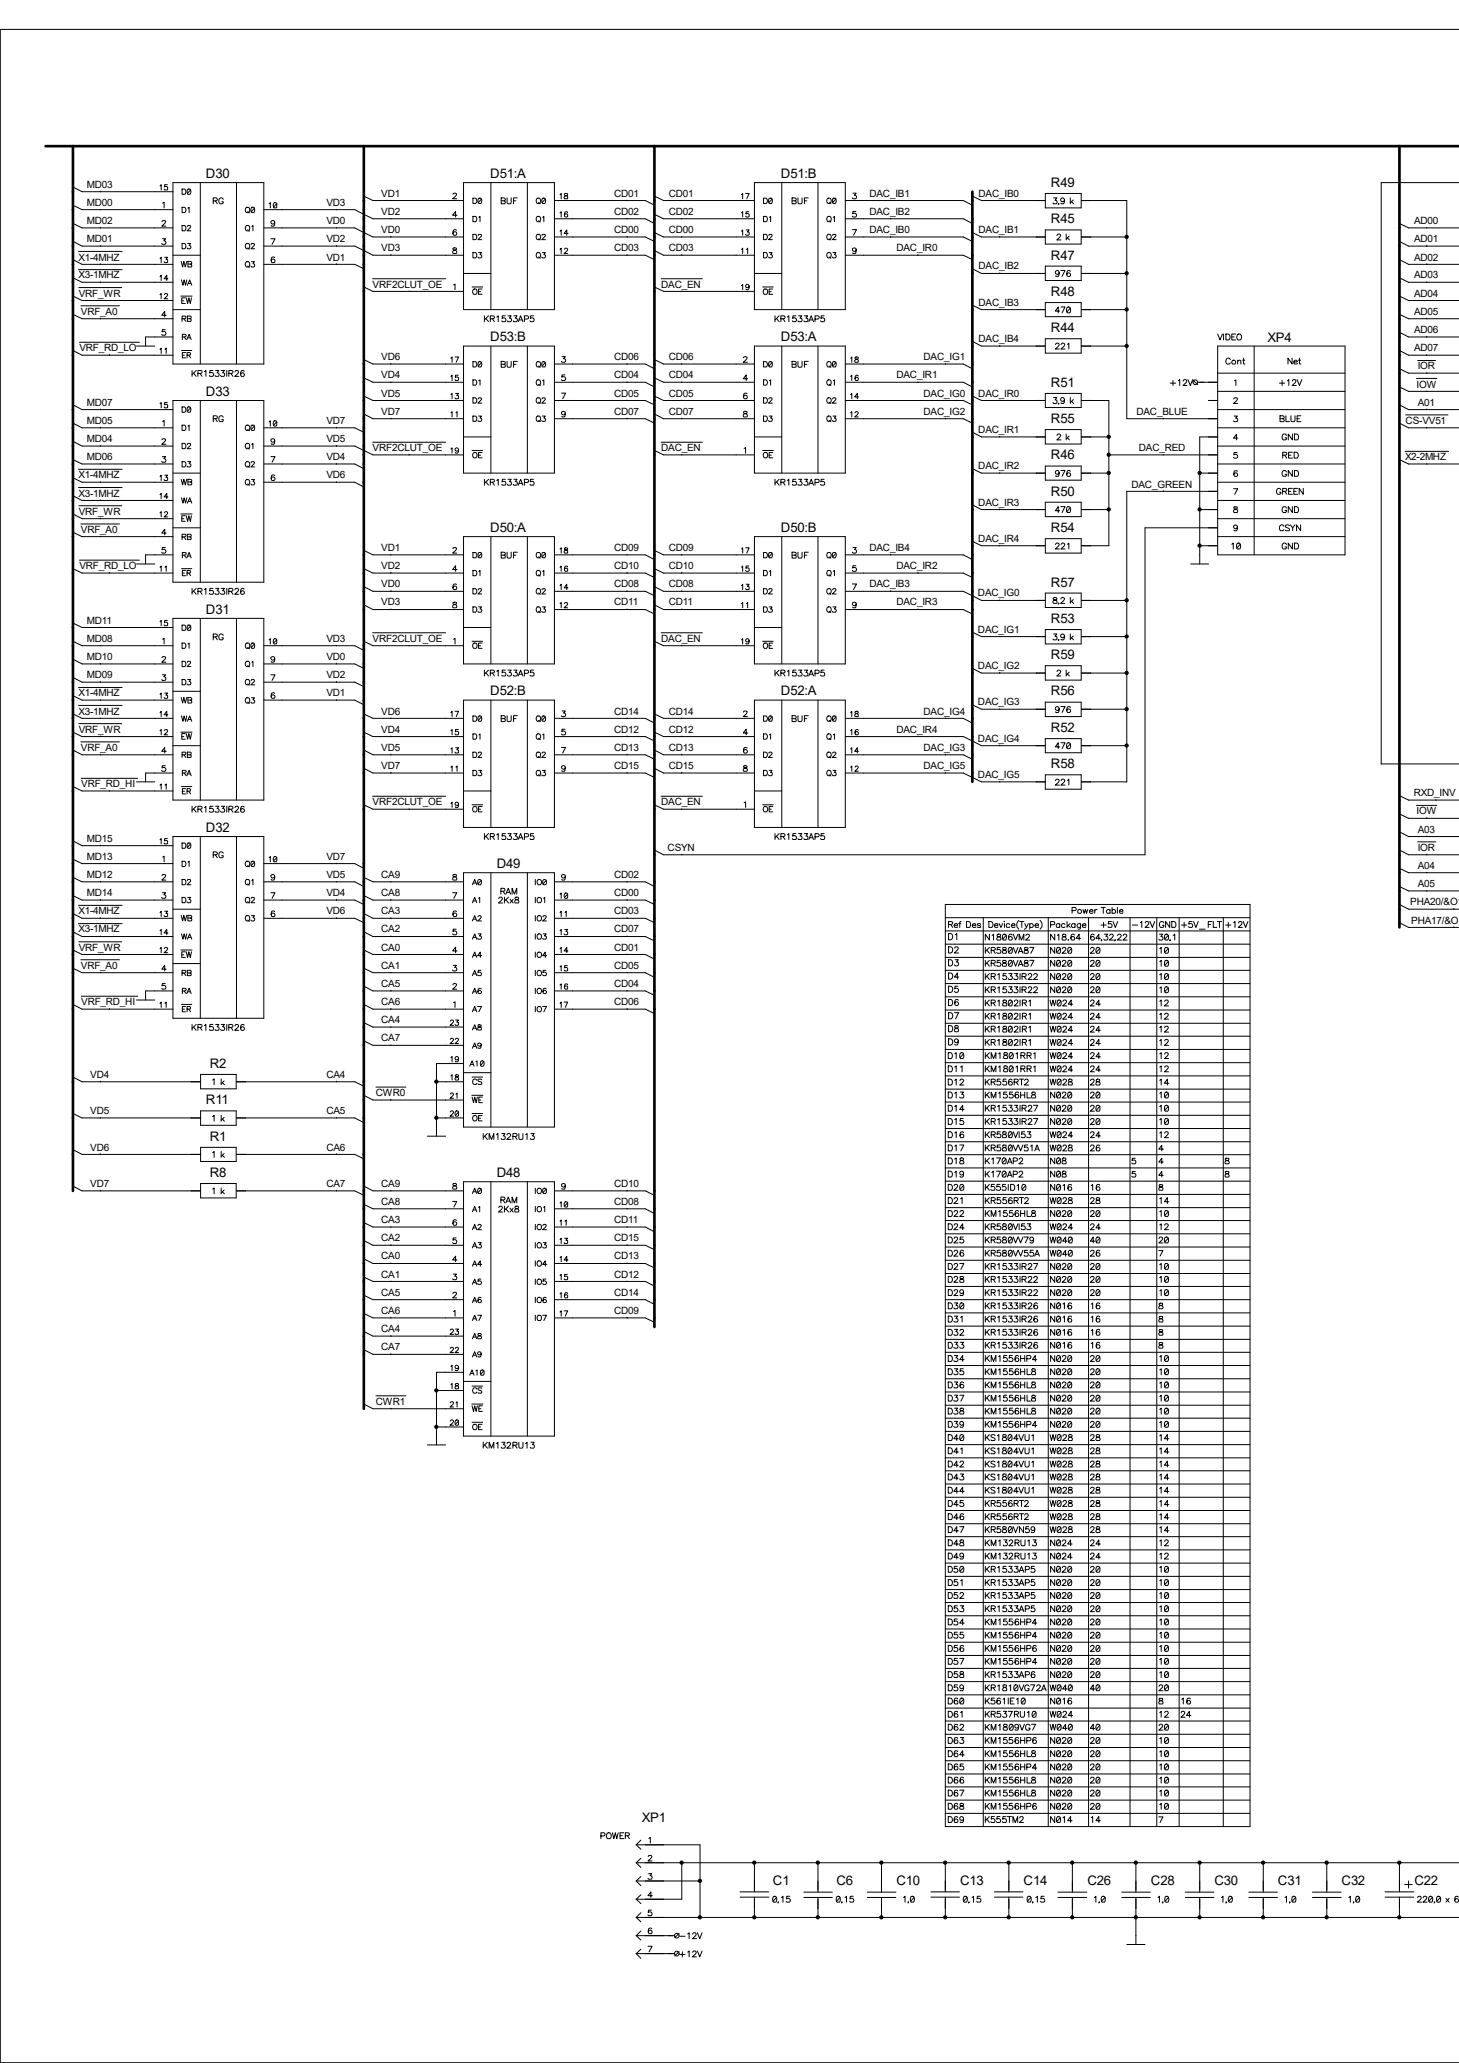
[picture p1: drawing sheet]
<svg xmlns="http://www.w3.org/2000/svg" width="210mm" height="297mm" viewBox="0 0 210 297" stroke-linecap="round" stroke-linejoin="round" font-family="sans-serif">
<defs><g id="words">
<g font-size="1.9">
<text x="29.6" y="25.6">D30</text>
<text x="70.5" y="25.6">D51:A</text>
<text x="112.3" y="25.6">D51:B</text>
<text x="151.2" y="26.9">R49</text>
<text x="151.2" y="32.1">R45</text>
<text x="151.2" y="37.4">R47</text>
<text x="151.2" y="42.6">R48</text>
<text x="151.2" y="47.8">R44</text>
<text x="70.5" y="49.1">D53:B</text>
<text x="112.3" y="49.1">D53:A</text>
<text x="182.3" y="49.2">XP4</text>
<text x="29.6" y="57">D33</text>
<text x="151.2" y="55.6">R51</text>
<text x="151.2" y="60.9">R55</text>
<text x="151.2" y="71.3">R50</text>
<text x="151.2" y="66.1">R46</text>
<text x="70.5" y="76.5">D50:A</text>
<text x="112.3" y="76.5">D50:B</text>
<text x="151.2" y="76.5">R54</text>
<text x="29.6" y="88.3">D31</text>
<text x="151.2" y="89.6">R53</text>
<text x="151.2" y="84.4">R57</text>
<text x="151.2" y="94.9">R59</text>
<text x="70.5" y="100.1">D52:B</text>
<text x="112.3" y="100.1">D52:A</text>
<text x="151.2" y="100.1">R56</text>
<text x="151.2" y="105.3">R52</text>
<text x="151.2" y="110.5">R58</text>
<text x="29.6" y="119.7">D32</text>
<text x="71.5" y="124.9">D49</text>
<text x="30.2" y="153.7">R2</text>
<text x="29.6" y="158.9">R11</text>
<text x="30.2" y="164.1">R1</text>
<text x="30.2" y="169.3">R8</text>
<text x="71.5" y="169.3">D48</text>
<text x="92.3" y="262.2">XP1</text>
<text x="111.2" y="271.3">C1</text>
<text x="120.3" y="271.3">C6</text>
<text x="129" y="271.3">C10</text>
<text x="138.1" y="271.3">C13</text>
<text x="147.3" y="271.3">C14</text>
<text x="156.4" y="271.3">C26</text>
<text x="165.6" y="271.3">C28</text>
<text x="174.7" y="271.3">C30</text>
<text x="183.9" y="271.3">C31</text>
<text x="193" y="271.3">C32</text>
<text x="203.5" y="271.3">C22</text>
</g>
<g font-size="1.4">
<text x="12.5" y="27">MD03</text>
<text x="12.5" y="29.6">MD00</text>
<text x="47" y="29.6">VD3</text>
<text x="54.8" y="28.3">VD1</text>
<text x="88.4" y="28.3">CD01</text>
<text x="96.2" y="28.3">CD01</text>
<text x="125.1" y="28.3">DAC_IB1</text>
<text x="140.8" y="28.3">DAC_IB0</text>
<text x="12.5" y="34.9">MD01</text>
<text x="12.5" y="32.2">MD02</text>
<text x="47" y="34.9">VD2</text>
<text x="47" y="32.2">VD0</text>
<text x="54.8" y="30.9">VD2</text>
<text x="54.8" y="33.6">VD0</text>
<text x="88.4" y="30.9">CD02</text>
<text x="88.4" y="33.6">CD00</text>
<text x="96.2" y="30.9">CD02</text>
<text x="96.2" y="33.6">CD00</text>
<text x="125.1" y="30.9">DAC_IB2</text>
<text x="125.1" y="33.6">DAC_IB0</text>
<text x="140.8" y="33.6">DAC_IB1</text>
<text x="203.4" y="34.9">AD01</text>
<text x="203.4" y="32.2">AD00</text>
<text x="11.3" y="37.5">X1-4MHZ</text>
<text x="11.3" y="40.1">X3-1MHZ</text>
<text x="47" y="37.5">VD1</text>
<text x="53.6" y="41.4">VRF2CLUT_OE</text>
<text x="54.8" y="36.2">VD3</text>
<text x="88.4" y="36.2">CD03</text>
<text x="95.1" y="41.4">DAC_EN</text>
<text x="96.2" y="36.2">CD03</text>
<text x="129" y="36.2">DAC_IR0</text>
<text x="140.8" y="38.8">DAC_IB2</text>
<text x="203.4" y="37.5">AD02</text>
<text x="203.4" y="40.1">AD03</text>
<text x="11.3" y="42.7">VRF_WR</text>
<text x="11.6" y="45.3">VRF_A0</text>
<text x="140.8" y="44">DAC_IB3</text>
<text x="203.4" y="42.7">AD04</text>
<text x="203.4" y="45.3">AD05</text>
<text x="203.4" y="47.9">AD06</text>
<text x="11.4" y="50.5">VRF_RD_LO</text>
<text x="54.8" y="51.8">VD6</text>
<text x="88.4" y="51.8">CD06</text>
<text x="96.2" y="51.8">CD06</text>
<text x="132.9" y="51.8">DAC_IG1</text>
<text x="140.8" y="49.3">DAC_IB4</text>
<text x="203.4" y="50.5">AD07</text>
<text x="204" y="53.1">IOR</text>
<text x="12.5" y="58.4">MD07</text>
<text x="54.8" y="54.5">VD4</text>
<text x="54.8" y="57.1">VD5</text>
<text x="54.8" y="59.7">VD7</text>
<text x="88.4" y="54.5">CD04</text>
<text x="88.4" y="57.1">CD05</text>
<text x="88.4" y="59.7">CD07</text>
<text x="96.2" y="54.5">CD04</text>
<text x="96.2" y="57.1">CD05</text>
<text x="96.2" y="59.7">CD07</text>
<text x="129" y="54.5">DAC_IR1</text>
<text x="132.9" y="57.1">DAC_IG0</text>
<text x="132.9" y="59.7">DAC_IG2</text>
<text x="140.7" y="57.1">DAC_IR0</text>
<text x="163.5" y="59.7">DAC_BLUE</text>
<text x="203.8" y="55.8">IOW</text>
<text x="204" y="58.4">A01</text>
<text x="12.5" y="63.6">MD04</text>
<text x="12.5" y="61">MD05</text>
<text x="47" y="63.6">VD5</text>
<text x="47" y="61">VD7</text>
<text x="53.6" y="64.9">VRF2CLUT_OE</text>
<text x="95.1" y="64.9">DAC_EN</text>
<text x="140.7" y="62.3">DAC_IR1</text>
<text x="163.8" y="64.9">DAC_RED</text>
<text x="202.2" y="61">CS-VV51</text>
<text x="11.3" y="68.8">X1-4MHZ</text>
<text x="11.3" y="71.5">X3-1MHZ</text>
<text x="12.5" y="66.2">MD06</text>
<text x="47" y="66.2">VD4</text>
<text x="47" y="68.8">VD6</text>
<text x="140.7" y="67.5">DAC_IR2</text>
<text x="162.8" y="70.2">DAC_GREEN</text>
<text x="202.1" y="66.2">X2-2MHZ</text>
<text x="11.3" y="74.1">VRF_WR</text>
<text x="11.6" y="76.7">VRF_A0</text>
<text x="140.7" y="78">DAC_IR4</text>
<text x="140.7" y="72.8">DAC_IR3</text>
<text x="11.4" y="81.9">VRF_RD_LO</text>
<text x="54.8" y="81.9">VD2</text>
<text x="54.8" y="79.3">VD1</text>
<text x="88.4" y="81.9">CD10</text>
<text x="88.4" y="79.3">CD09</text>
<text x="96.2" y="81.9">CD10</text>
<text x="96.2" y="79.3">CD09</text>
<text x="125.1" y="79.3">DAC_IB4</text>
<text x="129" y="81.9">DAC_IR2</text>
<text x="12.5" y="89.7">MD11</text>
<text x="54.8" y="84.5">VD0</text>
<text x="54.8" y="87.1">VD3</text>
<text x="88.4" y="87.1">CD11</text>
<text x="88.4" y="84.5">CD08</text>
<text x="96.2" y="87.1">CD11</text>
<text x="96.2" y="84.5">CD08</text>
<text x="125.1" y="84.5">DAC_IB3</text>
<text x="129" y="87.1">DAC_IR3</text>
<text x="140.7" y="85.8">DAC_IG0</text>
<text x="12.5" y="95">MD10</text>
<text x="12.5" y="92.4">MD08</text>
<text x="47" y="95">VD0</text>
<text x="47" y="92.4">VD3</text>
<text x="53.6" y="92.4">VRF2CLUT_OE</text>
<text x="95.1" y="92.4">DAC_EN</text>
<text x="140.7" y="91.1">DAC_IG1</text>
<text x="11.3" y="100.2">X1-4MHZ</text>
<text x="12.5" y="97.6">MD09</text>
<text x="47" y="97.6">VD2</text>
<text x="47" y="100.2">VD1</text>
<text x="140.7" y="101.5">DAC_IG3</text>
<text x="140.7" y="96.3">DAC_IG2</text>
<text x="11.3" y="102.8">X3-1MHZ</text>
<text x="11.3" y="105.4">VRF_WR</text>
<text x="54.8" y="105.4">VD4</text>
<text x="54.8" y="102.8">VD6</text>
<text x="88.4" y="105.4">CD12</text>
<text x="88.4" y="102.8">CD14</text>
<text x="96.2" y="105.4">CD12</text>
<text x="96.2" y="102.8">CD14</text>
<text x="129" y="105.4">DAC_IR4</text>
<text x="132.9" y="102.8">DAC_IG4</text>
<text x="140.7" y="106.8">DAC_IG4</text>
<text x="11.6" y="108.1">VRF_A0</text>
<text x="11.7" y="113.3">VRF_RD_HI</text>
<text x="54.8" y="108.1">VD5</text>
<text x="54.8" y="110.7">VD7</text>
<text x="88.4" y="108.1">CD13</text>
<text x="88.4" y="110.7">CD15</text>
<text x="96.2" y="108.1">CD13</text>
<text x="96.2" y="110.7">CD15</text>
<text x="132.9" y="108.1">DAC_IG3</text>
<text x="132.9" y="110.7">DAC_IG5</text>
<text x="140.7" y="112">DAC_IG5</text>
<text x="53.6" y="115.9">VRF2CLUT_OE</text>
<text x="95.1" y="115.9">DAC_EN</text>
<text x="203.4" y="114.6">RXD_INV</text>
<text x="203.8" y="117.2">IOW</text>
<text x="204" y="119.8">A03</text>
<text x="12.5" y="121.1">MD15</text>
<text x="12.5" y="123.7">MD13</text>
<text x="47" y="123.7">VD7</text>
<text x="96.1" y="122.4">CSYN</text>
<text x="204" y="125">A04</text>
<text x="204" y="122.4">IOR</text>
<text x="11.3" y="131.6">X1-4MHZ</text>
<text x="12.5" y="129">MD14</text>
<text x="12.5" y="126.4">MD12</text>
<text x="47" y="129">VD4</text>
<text x="47" y="131.6">VD6</text>
<text x="47" y="126.4">VD5</text>
<text x="54.8" y="129">CA8</text>
<text x="54.8" y="131.6">CA3</text>
<text x="54.8" y="126.4">CA9</text>
<text x="88.4" y="129">CD00</text>
<text x="88.4" y="131.6">CD03</text>
<text x="88.4" y="126.4">CD02</text>
<text x="202.9" y="130.3">PHA20/&amp;O16</text>
<text x="204" y="127.7">A05</text>
<text x="11.3" y="134.2">X3-1MHZ</text>
<text x="11.3" y="136.8">VRF_WR</text>
<text x="54.8" y="136.8">CA0</text>
<text x="54.8" y="134.2">CA2</text>
<text x="88.4" y="136.8">CD01</text>
<text x="88.4" y="134.2">CD07</text>
<text x="203" y="132.9">PHA17/&amp;O16</text>
<text x="11.6" y="139.4">VRF_A0</text>
<text x="54.8" y="139.4">CA1</text>
<text x="54.8" y="142.1">CA5</text>
<text x="88.4" y="142.1">CD04</text>
<text x="88.4" y="139.4">CD05</text>
<text x="11.7" y="144.7">VRF_RD_HI</text>
<text x="54.8" y="144.7">CA6</text>
<text x="54.8" y="147.3">CA4</text>
<text x="54.8" y="149.9">CA7</text>
<text x="88.4" y="144.7">CD06</text>
<text x="13" y="155.1">VD4</text>
<text x="47" y="155.1">CA4</text>
<text x="13" y="160.3">VD5</text>
<text x="47" y="160.3">CA5</text>
<text x="54.1" y="157.7">CWR0</text>
<text x="13" y="165.6">VD6</text>
<text x="47" y="165.6">CA6</text>
<text x="13" y="170.8">VD7</text>
<text x="47" y="170.8">CA7</text>
<text x="54.8" y="173.4">CA8</text>
<text x="54.8" y="170.8">CA9</text>
<text x="88.4" y="170.8">CD10</text>
<text x="88.4" y="173.4">CD08</text>
<text x="54.8" y="176">CA3</text>
<text x="54.8" y="178.7">CA2</text>
<text x="88.4" y="176">CD11</text>
<text x="88.4" y="178.7">CD15</text>
<text x="54.8" y="183.9">CA1</text>
<text x="54.8" y="181.2">CA0</text>
<text x="88.4" y="183.9">CD12</text>
<text x="88.4" y="181.2">CD13</text>
<text x="54.8" y="191.7">CA4</text>
<text x="54.8" y="189.1">CA6</text>
<text x="54.8" y="186.5">CA5</text>
<text x="88.4" y="186.5">CD14</text>
<text x="88.4" y="189.1">CD09</text>
<text x="54.8" y="194.3">CA7</text>
<text x="54.1" y="202.2">CWR1</text>
</g>
</g></defs>
<g fill="none" stroke="#000" stroke-width=".14">
<path d="M210 4.2h-210v292.6h210M10.5 37.4l1.3 .6h13.1M10.5 34.7l1.3 .7h13.1M10.5 29.5l1.3 .7h13.1M10.5 26.9l1.3 .7h13.1M10.5 40l1.3 .6h13.1M10.5 32.2l1.3 .6h13.1M11.3 36.2h6.3M11.3 38.8h6.3M14.4 27.5v.1M14.4 30.1v.1M14.4 32.8h.1"/>
<path d="M14.4 35.3v.1M14.4 38h.1M23 37.2l.2-.2v.8M23 39.8l.2-.2v.8M23 26.7l.2-.1v.7M23.3 31.9l.2-.2 .3 .2-.1 .3-.4 .3h.6M23.4 34.4h.4l-.2 .3a.27 .27 0 0 1 .3 .3 .27 .27 0 0 1-.4 .2l-.2-.2M23.4 29.2l.2-.1v.8M23.7 37h.4l-.2 .3a.27 .27 0 0 1 .2 .3 .27 .27 0 0 1-.2 .3 .27 .27 0 0 1-.3-.2M24.1 26.6h-.4v.3a.27 .27 0 0 1 .4 0 .27 .27 0 0 1-.1 .4 .27 .27 0 0 1-.4-.1M24.9 26.3h13.1v26.1h-13.1zM24.9 36.7h3.9"/>
<path d="M26.1 37.6l.2 .8 .1-.8 .3 .8 .2-.8M26.2 29.8h.2a.39 .39 0 0 1 .4 .4 .39 .39 0 0 1-.4 .4h-.2zM26.2 35h.2a.39 .39 0 0 1 .4 .4 .39 .39 0 0 1-.4 .4h-.2zM26.2 27.2h.2a.39 .39 0 0 1 .4 .4 .39 .39 0 0 1-.4 .4h-.2zM26.2 32.5h.2a.39 .39 0 0 1 .4 .3 .39 .39 0 0 1-.4 .4h-.2zM27 32.6a.22 .22 0 0 1 .2-.1 .22 .22 0 0 1 .2 .3l-.5 .4h.6M27 35h.4l-.2 .3a.25 .25 0 0 1 .3 .3 .25 .25 0 0 1-.4 .2l-.2-.1M27 37.6l.5 .1v.3h-.1l.2 .2-.1 .2h-.5zM27 30l.2-.2v.8M27 38h.4M27 27.2a.39 .39 0 0 1 .5 .3 .39 .39 0 0 1-.3 .5h-.2v-.2l-.1-.3zM27.4 27.3l-.4 .5"/>
<path d="M28.8 26.3v26.1M30.7 28.9h.5v-.3l-.5-.1v.8M31 28.9l.3 .4M32.1 28.7a.33 .33 0 0 0-.4-.2 .33 .33 0 0 0-.2 .3v.2a.32 .32 0 0 0 .3 .3 .32 .32 0 0 0 .3-.3h-.2M34 26.3v26.1M35.6 38.3l.3 .2M35.6 30.5l.3 .1M35.6 35.7l.3 .1M35.6 33.1l.3 .2M36.1 35.2a.22 .22 0 0 1 .3-.2 .22 .22 0 0 1 .2 .3l-.5 .5h.5M36.2 37.7h.4l-.2 .3a.25 .25 0 0 1 .3 .2 .25 .25 0 0 1-.4 .2l-.2-.1M36.2 29.8a.39 .39 0 0 1 .5 .3 .39 .39 0 0 1-.3 .5h-.2l-.1-.1v-.3z"/>
<path d="M36.2 32.6l.2-.1v.7M36.6 30l-.5 .5M38 38h13l1.3 .7M38 35.4h13l2.7 1.3h13M38 30.2h13l2.7 1.3h13M38 32.8h13l2.7 1.3h13M38.7 29.3l.2-.1v.7M39 34.4h.6l-.5 .8M39.4 29.2h.2a.56 .56 0 0 1 .1 .7 .4 .4 0 0 1-.4-.2 .4 .4 0 0 1 .1-.5zM39.5 37.1l-.1-.1a.4 .4 0 0 0-.4 .4 .4 .4 0 0 0 .4 .4 .28 .28 0 0 0 0-.5 .28 .28 0 0 0-.4 .2M39.5 32a.28 .28 0 0 1-.4 .2 .28 .28 0 0 1-.1-.4 .28 .28 0 0 1 .5 0v.4l-.1 .3h-.3h-.1M39.8 29.3l-.4 .5"/>
<path d="M48.4 30.1v.1M48.4 32.8h.1M48.4 35.3v.1M48.4 38h.1M52.3 28.2l1.4 .7h13M56.2 28.8v.1M56.2 31.4v.1M56.2 34v.1M56.2 36.6v.1M65.2 28l.1-.2 .4 .1-.2 .3-.4 .4h.6M65.2 35.7v.2l.4 .2 .1 .1a.3 .3 0 0 1-.3 .3 .3 .3 0 0 1-.3-.3l.6-.4-.2-.1zM65.7 33.1l-.2-.1a.4 .4 0 0 0-.4 .5 .4 .4 0 0 0 .5 .4 .28 .28 0 0 0 0-.5 .28 .28 0 0 0-.4 .2"/>
<path d="M65.8 31h-.7l.4-.6v.8M66.7 39.4h3.9M66.7 26.3h13.1v18.3h-13.1zM68 31.1h.3a.39 .39 0 0 1 .3 .4 .39 .39 0 0 1-.3 .4h-.3zM68 36.3h.3a.39 .39 0 0 1 .3 .4 .39 .39 0 0 1-.3 .4h-.3zM68 28.5h.3a.39 .39 0 0 1 .3 .4 .39 .39 0 0 1-.3 .4h-.3zM68 33.7h.3a.39 .39 0 0 1 .3 .4 .39 .39 0 0 1-.3 .4h-.3zM68.8 33.9a.22 .22 0 0 1 .3-.2 .22 .22 0 0 1 .1 .3l-.4 .5h.5M68.8 36.3h.5l-.2 .3a.25 .25 0 0 1 .2 .3 .25 .25 0 0 1-.3 .2l-.2-.1M68.9 28.5a.39 .39 0 0 1 .5 .3 .39 .39 0 0 1-.3 .5h-.2l-.1-.1v-.3zM68.9 31.3l.2-.2v.8M69.3 28.6l-.5 .6"/>
<path d="M70.6 26.3v18.3M72.1 28.9h.4M72.1 28.5l.6 .1v.1l-.2 .2 .2 .2-.1 .2h-.5zM73 28.5v.6a.31 .31 0 0 0 .2 .2 .31 .31 0 0 0 .3-.2v-.6M73.9 28.9h.3M74.4 28.5h-.5v.8M75.9 26.3v18.3M77.5 31.8l.2 .1M77.5 37l.2 .2M77.5 29.2l.2 .1M77.5 34.4l.2 .1M78 33.9a.22 .22 0 0 1 .3-.2 .22 .22 0 0 1 .1 .3l-.5 .5h.6"/>
<path d="M78 36.3h.5l-.3 .3a.25 .25 0 0 1 .3 .3 .25 .25 0 0 1-.3 .2l-.3-.1M78.1 28.5a.39 .39 0 0 1 .4 .3 .39 .39 0 0 1-.3 .5h-.1l-.1-.1-.1-.3zM78.1 31.3l.1-.2v.8M78.5 28.6l-.5 .6M79.8 34.1h13l1.4 .6M79.8 31.5h13l1.4 .7M79.8 36.7h13l1.4 .7M79.8 28.9h13l1.4 .6M80.6 30.6l.1-.1v.7M80.6 35.9l.1-.2v.8M80.6 28l.1-.2v.8M80.6 33.3l.1-.2v.8"/>
<path d="M81.2 35.9a.22 .22 0 0 1 .3-.2 .22 .22 0 0 1 .1 .3l-.4 .5h.5M81.2 27.9v.2l.5 .3a.23 .23 0 0 1-.3 .2 .23 .23 0 0 1-.1-.4l.3-.1 .1-.1-.2-.2zM81.7 30.6l-.1-.1a.36 .36 0 0 0-.4 .3 .36 .36 0 0 0 .4 .4 .25 .25 0 0 0 0-.4 .25 .25 0 0 0-.4 .2M81.7 33.6h-.5l.3-.5v.8M90.2 28.8v.1M90.2 31.4v.1M90.2 34v.1M90.2 36.6v.1M94.2 33.5l1.3 .6h13M94.2 30.8l1.3 .7h13M94.2 36.1l1.3 .6h13M94.2 28.2l1.3 .7h13"/>
<path d="M98.1 28.8v.1M98.1 31.4v.1M98.1 34v.1M98.1 36.6v.1M106.7 30.6l.1-.1v.7M106.7 35.9l.1-.2v.8M106.7 28l.1-.2v.8M106.7 33.3l.1-.2v.8M107.3 27.8h.5l-.4 .8M107.4 33.1h.4l-.3 .3a.27 .27 0 0 1 .3 .2 .27 .27 0 0 1-.2 .3 .27 .27 0 0 1-.3-.2M107.4 35.9l.2-.2v.8M107.7 30.5h-.3l-.1 .3a.27 .27 0 0 1 .4 0 .27 .27 0 0 1 0 .4 .27 .27 0 0 1-.4-.1"/>
<path d="M108.5 26.3h13.1v18.3h-13.1zM108.5 39.4h4M109.8 31.1h.3a.39 .39 0 0 1 .3 .4 .39 .39 0 0 1-.3 .4h-.3zM109.8 36.3h.3a.39 .39 0 0 1 .3 .4 .39 .39 0 0 1-.3 .4h-.3zM109.8 28.5h.3a.39 .39 0 0 1 .3 .4 .39 .39 0 0 1-.3 .4h-.3zM109.8 33.7h.3a.39 .39 0 0 1 .3 .4 .39 .39 0 0 1-.3 .4h-.3zM110.6 33.9a.22 .22 0 0 1 .3-.2 .22 .22 0 0 1 .1 .3l-.4 .5h.5M110.7 36.3h.4l-.2 .3a.25 .25 0 0 1 .2 .3 .25 .25 0 0 1-.3 .2l-.2-.1M110.7 31.3l.2-.2v.8M110.7 28.5a.39 .39 0 0 1 .5 .3 .39 .39 0 0 1-.3 .5h-.2l-.1-.1v-.3zM111.1 28.6l-.5 .6M112.5 26.3v18.3"/>
<path d="M114 28.5l.5 .1v.1l-.2 .2 .2 .2v.2h-.5zM114 28.9h.3M114.8 28.5v.6a.31 .31 0 0 0 .3 .2 .31 .31 0 0 0 .3-.2v-.6M115.7 28.9h.4M116.3 28.5h-.6v.8M117.7 26.3v18.3M119.3 31.8l.2 .1M119.3 37l.2 .2M119.3 29.2l.2 .1M119.3 34.4l.2 .1M119.8 33.9a.22 .22 0 0 1 .3-.2 .22 .22 0 0 1 .1 .3l-.4 .5h.5M119.8 36.3h.5l-.3 .3a.25 .25 0 0 1 .3 .3 .25 .25 0 0 1-.3 .2l-.2-.1"/>
<path d="M119.9 31.3l.1-.2v.8M119.9 28.5a.39 .39 0 0 1 .4 .3 .39 .39 0 0 1-.3 .5h-.1l-.1-.1v-.3zM120.3 28.6l-.5 .6M121.6 34.1h17l1.3 .6M121.6 31.5h17l1.3 .7M121.6 36.7h17l1.3 .7M121.6 28.9h17l1.3 .6M122.6 33h.6l-.4 .9M122.7 27.8h.5l-.3 .3a.27 .27 0 0 1 .3 .3 .27 .27 0 0 1-.4 .2l-.2-.1M123.1 30.4h-.4v.4a.31 .31 0 0 1 .4 0 .31 .31 0 0 1 0 .4 .31 .31 0 0 1-.5-.1M123.2 35.9a.28 .28 0 0 1-.4 .3 .28 .28 0 0 1-.1-.5 .28 .28 0 0 1 .4 .1l.1 .3-.1 .4h-.4v-.1M128.1 28.8v.1"/>
<path d="M128.1 31.4v.1M128.1 34v.1M132.1 36.6v.1M139.9 38.7l1.3 .7h9.1M139.9 33.5l1.3 .6h9.1M139.9 28.2l1.3 .7h9.1M143.8 28.8v.1M143.8 34v.1M143.8 39.3v.1M150.4 27.8h5.1v2.1h-5.1zM150.4 33.1h5.1v2h-5.1zM150.4 38.3h5.1v2.1h-5.1z"/>
<path d="M151.6 28.5h.4l-.2 .3a.27 .27 0 0 1 .3 .3 .27 .27 0 0 1-.4 .2l-.2-.1M152.1 33.9l.1-.2h.3l.1 .2-.1 .2-.5 .4h.6M152.3 29.3l-.1 .2M152.4 39.2a.28 .28 0 0 1-.4 .3 .28 .28 0 0 1-.1-.5 .28 .28 0 0 1 .4 .1l.1 .3-.2 .4h-.3v-.1M152.6 38.9h.6l-.4 .9M153.1 28.8a.28 .28 0 0 1-.3 .2 .28 .28 0 0 1-.1-.4 .28 .28 0 0 1 .4 0v.4l-.1 .3h-.3l-.1-.1M153.4 33.7v.8M153.6 34.2l.3 .3M153.8 34l-.4 .4M154 28.5v.8M154 39.1l-.1-.1a.42 .42 0 0 0-.5 .3 .42 .42 0 0 0 .3 .5 .27 .27 0 0 0 .3-.3 .27 .27 0 0 0-.3-.3 .27 .27 0 0 0-.2 .3M154.2 29l.2 .3"/>
<path d="M154.4 28.8l-.4 .4M155.6 34.1h6.5M155.6 39.4h6.5M155.6 28.9h6.5v31.4h13.1M201.3 37.4l1.3 .6h7.4M201.3 34.7l1.3 .7h7.4M201.3 40l1.3 .6h7.4M201.3 32.2l1.3 .6h7.4M205.3 32.8h.1M205.3 35.3v.1M205.3 38h.1M210 26.3h-11.3v83.6h11.3"/>
<path d="M10.5 58.3l1.3 .6h13.1M10.5 50.4l1.3 .7h13.1M10.5 45.2l1.3 .7h13.1M10.5 42.6l1.3 .6h13.1M11.3 41.4h6.2M11.4 49.3h8.7M11.6 44h5.6M14.4 40.6h.1M14.4 43.2h.1M14.4 45.8v.1M14.4 58.9h.1M15.7 51v.1"/>
<path d="M19.6 49.8h2.7M23 58.1l.2-.2v.8M23 50.3l.2-.2v.8M23 42.4l.2-.2v.8M23.7 42.4a.22 .22 0 0 1 .2-.2 .22 .22 0 0 1 .2 .3l-.5 .5h.5M23.7 50.3l.2-.2v.8M23.8 47.4h-.4l-.1 .4a.31 .31 0 0 1 .5 0 .31 .31 0 0 1-.1 .4 .31 .31 0 0 1-.4-.1M23.9 45.4h-.6l.4-.6v.8M24.1 57.9h-.4v.4a.27 .27 0 0 1 .4 0 .27 .27 0 0 1-.1 .4 .27 .27 0 0 1-.4-.1M24.2 40.1h-.6l.4-.5v.8M24.9 57.6h13.1v26.2h-13.1zM24.9 48.5h-4v1.3"/>
<path d="M24.9 44.6h3.9M26 42.6h1.6M26.1 40.3l.2 .7 .2-.7 .2 .7 .2-.7M26.1 50.4h1.5M26.2 43.3h.2M26.2 58.6h.2a.39 .39 0 0 1 .4 .3 .39 .39 0 0 1-.4 .4h-.2zM26.2 45.9l.5-.1v-.3h-.5v.8M26.2 51.1h.3M26.2 48.5h.5v-.3l-.5-.1v.8M26.4 45.9l.3 .4M26.5 48.5l.3 .4M26.7 42.9h-.5v.8h.5"/>
<path d="M26.7 50.7h-.5v.8h.5M26.8 42.9l.2 .8 .2-.8 .2 .8 .1-.8M26.9 48.9l.3-.8 .3 .8M26.9 51.1h.5v-.3l-.5-.1v.8M27 41l.3-.7 .3 .7M27 45.9h.3M27 45.5h.5v.3l-.2 .1 .2 .1-.1 .3h-.4zM27 48.6h.4M27 58.6a.39 .39 0 0 1 .5 .3 .39 .39 0 0 1-.3 .4h-.2v-.1l-.1-.3zM27.1 40.8h.4M27.2 51.1l.2 .4M27.4 58.7l-.4 .5"/>
<path d="M27.6 53.3v.9M27.8 53.7l.4 .5M28.2 53.3l-.6 .6M28.5 53.7h.5v-.3l-.5-.1v.9M28.8 53.7l.3 .5M28.8 57.6v26.2M29.4 53.5l.2-.2v.9M30.6 53.3h-.4v.4a.31 .31 0 0 1 .4 0 .31 .31 0 0 1 0 .5 .31 .31 0 0 1-.5-.2M31 53.3h.5l-.3 .4a.27 .27 0 0 1 .3 .3 .27 .27 0 0 1-.4 .2l-.2-.2M31.8 53.3h.5l-.3 .4a.27 .27 0 0 1 .3 .3 .27 .27 0 0 1-.4 .2l-.2-.2M32.6 53.3v.9M32.9 53.7h.5l.1-.3-.6-.1v.9"/>
<path d="M33.2 53.7l.3 .5M33.8 53.5l.2-.2 .2 .1 .1 .1-.1 .3-.4 .4h.6M34 57.6v26.2M35.1 53.4a.42 .42 0 0 0-.5 .3 .42 .42 0 0 0 .3 .5 .27 .27 0 0 0 .2-.3 .27 .27 0 0 0-.2-.3 .27 .27 0 0 0-.3 .3M52.3 57l1.4 .6h13M52.3 54.4l1.4 .6h13M52.3 41.3l1.4 .6h13M52.3 51.8l1.4 .6h13M52.3 59.6l1.4 .7h13M53.6 40.1h10.5M56.2 52.3v.1M56.2 55h.1"/>
<path d="M56.2 57.6h.1M58.9 41.9h.1M64.9 54.2l.1-.2v.8M64.9 59.4l.1-.2v.8M64.9 51.5l.1-.1v.7M64.9 56.8l.1-.2v.8M65.2 41l.3-.1v.8M65.5 51.4h.5l-.4 .7M65.5 56.6h.5l-.3 .3a.27 .27 0 0 1 .3 .3 .27 .27 0 0 1-.2 .2 .27 .27 0 0 1-.3-.1M65.6 59.4l.2-.2v.8M65.9 54h-.4v.3a.27 .27 0 0 1 .4 0 .27 .27 0 0 1-.1 .4 .27 .27 0 0 1-.3-.1M66.7 49.8h13.1v18.3h-13.1z"/>
<path d="M67.9 41.3h1.5M68 54.7h.3a.39 .39 0 0 1 .3 .4 .39 .39 0 0 1-.3 .3h-.3zM68 59.9h.3a.39 .39 0 0 1 .3 .4 .39 .39 0 0 1-.3 .3h-.3zM68 52h.3a.39 .39 0 0 1 .3 .4 .39 .39 0 0 1-.3 .4h-.3zM68 57.3h.3a.39 .39 0 0 1 .3 .3 .39 .39 0 0 1-.3 .4h-.3zM68.8 57.4a.22 .22 0 0 1 .3-.2 .22 .22 0 0 1 .1 .3l-.4 .5h.5M68.8 59.9h.5l-.2 .3a.25 .25 0 0 1 .2 .3 .25 .25 0 0 1-.3 .1l-.2-.1M68.8 42h.3M68.9 52a.39 .39 0 0 1 .5 .3 .39 .39 0 0 1-.3 .5h-.2l-.1-.1v-.3zM68.9 54.8l.2-.1v.7M69.3 52.2l-.5 .5M69.4 41.6h-.6v.8h.6"/>
<path d="M69.7 45.4v.9M69.9 45.8l.4 .5M70.3 45.4l-.6 .6M70.5 45.9l.5-.1 .1-.3-.6-.1v.9M70.6 49.8v18.3M70.8 45.9l.3 .4M71.5 45.6l.2-.2v.9M72.1 52.4h.4M72.1 52l.6 .1v.2l-.2 .1 .2 .2-.1 .3h-.5zM72.7 45.4h-.4l-.1 .4a.31 .31 0 0 1 .5 0 .31 .31 0 0 1-.1 .5 .31 .31 0 0 1-.4-.1M73 52v.6a.31 .31 0 0 0 .2 .3 .31 .31 0 0 0 .3-.3v-.6M73.1 45.4h.4l-.2 .4a.27 .27 0 0 1 .3 .3 .27 .27 0 0 1-.4 .2l-.2-.1"/>
<path d="M73.9 52.4h.3M73.9 45.4h.5l-.3 .4a.27 .27 0 0 1 .3 .3 .27 .27 0 0 1-.3 .2l-.3-.1M74.4 52h-.5v.9M74.6 46.3l.3-.9 .3 .9M74.7 46h.4M75.4 45.9h.6v-.4l-.6-.1v.9M75.9 49.8v18.3M76.8 45.4h-.5v.4a.31 .31 0 0 1 .5 0 .31 .31 0 0 1-.1 .5 .31 .31 0 0 1-.4-.1M77.5 55.3l.2 .2M77.5 52.7l.2 .2M77.5 57.9l.2 .2M78 57.4a.22 .22 0 0 1 .3-.2 .22 .22 0 0 1 .1 .3l-.5 .5h.6"/>
<path d="M78 59.9h.5l-.3 .3a.25 .25 0 0 1 .3 .3 .25 .25 0 0 1-.3 .1l-.3-.1M78.1 52a.39 .39 0 0 1 .4 .3 .39 .39 0 0 1-.3 .5h-.1l-.1-.1-.1-.3zM78.1 54.8l.1-.1v.7M78.5 52.2l-.5 .5M79.8 57.6h13l1.4 .7M79.8 55h13l1.4 .7M79.8 52.4h13l1.4 .7M80.8 56.6h.6l-.5 .8M80.9 51.3h.4l-.2 .3a.27 .27 0 0 1 .3 .3 .27 .27 0 0 1-.4 .2l-.2-.1M81.3 54h-.4l-.1 .3a.31 .31 0 0 1 .5 0 .31 .31 0 0 1-.1 .5 .31 .31 0 0 1-.4-.2M81.3 59.5a.28 .28 0 0 1-.3 .2 .28 .28 0 0 1-.2-.4 .28 .28 0 0 1 .5 0v.4l-.1 .3h-.3l-.1-.1M90.2 52.3v.1"/>
<path d="M90.2 55h.1M90.2 57.6h.1M94.2 57l1.3 .6h13M94.2 54.4l1.3 .6h13M94.2 41.3l1.3 .6h13M94.2 51.8l1.3 .6h13M94.2 59.6l1.3 .7h13M95.1 40.1h5.9M98.1 41.9h.1M98.1 52.3v.1M98.1 55h.1M98.1 57.6h.1"/>
<path d="M106.7 41.1l.1-.2v.8M107 51.5l.1-.2 .4 .2-.1 .3-.5 .3h.6M107 59.2v.3l.4 .1 .1 .1a.3 .3 0 0 1-.3 .3 .3 .3 0 0 1-.3-.3l.6-.3-.2-.2zM107.5 56.7l-.2-.1a.4 .4 0 0 0-.4 .4 .4 .4 0 0 0 .5 .4 .28 .28 0 0 0 0-.5 .28 .28 0 0 0-.4 .2M107.6 54.5h-.7l.5-.5v.8M107.8 41.2a.25 .25 0 0 1-.4 .2 .25 .25 0 0 1-.1-.4 .25 .25 0 0 1 .4 0l.1 .4-.2 .3-.3-.1M108.5 49.8h13.1v18.3h-13.1zM109.7 41.3h1.5M109.8 54.7h.3a.39 .39 0 0 1 .3 .4 .39 .39 0 0 1-.3 .3h-.3zM109.8 59.9h.3a.39 .39 0 0 1 .3 .4 .39 .39 0 0 1-.3 .3h-.3zM109.8 52h.3a.39 .39 0 0 1 .3 .4 .39 .39 0 0 1-.3 .4h-.3zM109.8 57.3h.3a.39 .39 0 0 1 .3 .3 .39 .39 0 0 1-.3 .4h-.3z"/>
<path d="M110.6 57.4a.22 .22 0 0 1 .3-.2 .22 .22 0 0 1 .1 .3l-.4 .5h.5M110.7 42h.2M110.7 59.9h.4l-.2 .3a.25 .25 0 0 1 .2 .3 .25 .25 0 0 1-.3 .1l-.2-.1M110.7 54.8l.2-.1v.7M110.7 52a.39 .39 0 0 1 .5 .3 .39 .39 0 0 1-.3 .5h-.2l-.1-.1v-.3zM111.1 52.2l-.5 .5M111.2 41.6h-.5v.8h.5M111.5 45.4v.9M111.7 45.8l.4 .5M112.1 45.4l-.6 .6M112.3 45.9l.6-.1v-.3l-.6-.1v.9M112.5 49.8v18.3"/>
<path d="M112.6 45.9l.3 .4M113.3 45.6l.2-.2v.9M114 52l.5 .1v.2l-.2 .1 .2 .2v.3h-.5zM114 52.4h.3M114.5 45.4h-.4l-.1 .4a.31 .31 0 0 1 .5 0 .31 .31 0 0 1 0 .5 .31 .31 0 0 1-.5-.1M114.8 52v.6a.31 .31 0 0 0 .3 .3 .31 .31 0 0 0 .3-.3v-.6M114.9 45.4h.5l-.3 .4a.27 .27 0 0 1 .3 .3 .27 .27 0 0 1-.4 .2l-.2-.1M115.7 52.4h.4M115.7 45.4h.5l-.3 .4a.27 .27 0 0 1 .3 .3 .27 .27 0 0 1-.3 .2l-.3-.1M116.3 52h-.6v.9M116.4 46.3l.3-.9 .3 .9M116.5 46h.4"/>
<path d="M117.3 45.9h.5v-.4l-.5-.1v.9M117.7 49.8v18.3M118.6 45.4h-.5v.4a.31 .31 0 0 1 .5 0 .31 .31 0 0 1-.1 .5 .31 .31 0 0 1-.4-.1M119.3 55.3l.2 .2M119.3 52.7l.2 .2M119.3 57.9l.2 .2M119.8 57.4a.22 .22 0 0 1 .3-.2 .22 .22 0 0 1 .1 .3l-.4 .5h.5M119.8 59.9h.5l-.3 .3a.25 .25 0 0 1 .3 .3 .25 .25 0 0 1-.3 .1l-.2-.1M119.9 54.8l.1-.1v.7M119.9 52a.39 .39 0 0 1 .4 .3 .39 .39 0 0 1-.3 .5h-.1l-.1-.1v-.3zM120.3 52.2l-.5 .5M121.6 57.6h17l1.3 .7"/>
<path d="M121.6 55h17l1.3 .7M121.6 52.4h17l1.3 .7M122.4 54.2l.1-.2v.8M122.4 59.4l.1-.2v.8M122.4 51.5l.1-.1v.7M122.4 56.8l.1-.2v.8M123 59.4a.22 .22 0 0 1 .3-.2 .22 .22 0 0 1 .1 .3l-.4 .5h.5M123.1 51.4v.2l.4 .3a.23 .23 0 0 1-.3 .2 .23 .23 0 0 1-.1-.3l.3-.2 .1-.1-.2-.1zM123.5 54.1l-.1-.1a.36 .36 0 0 0-.4 .4 .36 .36 0 0 0 .4 .4 .25 .25 0 0 0 0-.5 .25 .25 0 0 0-.4 .2M123.5 57.1h-.5l.3-.5v.8M132.1 55h.1M136 52.3v.1"/>
<path d="M136 57.6h.1M139.9 57l1.3 .6h9.1M139.9 49.1l1.3 .7h9.1M139.9 43.9l1.3 .7h9.1M143.8 44.5v.1M143.8 49.7v.1M143.8 57.6h.1M150.4 43.5h5.1v2.1h-5.1zM150.4 48.7h5.1v2.1h-5.1zM150.4 56.6h5.1v2h-5.1zM151.6 57.2h.4l-.2 .3a.27 .27 0 0 1 .3 .4 .27 .27 0 0 1-.4 .2l-.2-.2M151.9 49.6l.1-.2h.3l.1 .2-.2 .2-.4 .4h.6"/>
<path d="M152.3 58.1l-.1 .1M152.5 44.8h-.7l.4-.6v.8M152.6 44.2h.6l-.4 .8M152.7 49.6l.1-.2h.3l.1 .2-.1 .2-.5 .4h.6M153.1 57.5a.28 .28 0 0 1-.3 .2 .28 .28 0 0 1-.1-.4 .28 .28 0 0 1 .4 0v.4l-.1 .4h-.3l-.1-.1M153.6 44.2h.1a.45 .45 0 0 1 .3 .4 .45 .45 0 0 1-.2 .4h-.2l-.1-.1-.1-.3zM153.6 49.6l.2-.2v.8M154 57.2v.9M154 44.3l-.5 .6M154.2 57.8l.2 .3M154.4 57.5l-.4 .4M155.6 57.6h3.9v20.9h-3.9"/>
<path d="M155.6 49.8h6.5M155.6 44.6h6.5M168.4 55.1h.7M168.8 54.8v.7M169.5 54.8l.2-.2v.9M170.2 54.8l.2-.2 .3 .1v.1l-.1 .3-.4 .4h.6M170.9 54.6l.3 .9 .4-.9M171.6 54.7l.7 .6M172.3 55h2.9M173.9 57.6h1.3M175.2 48.1l.3 .8 .4-.8M175.2 58.9h18.3"/>
<path d="M175.2 49.8h18.3v30h-18.3zM175.2 53.7h18.3M175.2 56.3h18.3M176 48.1v.8M176.4 48.1h.3a.45 .45 0 0 1 .3 .4 .45 .45 0 0 1-.3 .4h-.3zM177 51.8a.33 .33 0 0 0-.4-.3 .33 .33 0 0 0-.2 .4v.2a.34 .34 0 0 0 .2 .3 .34 .34 0 0 0 .4-.2M177.2 48.5h.4M177.5 57.4l.1-.1h.3l.1 .1-.1 .3-.4 .4h.6M177.6 59.9h.4l-.2 .3a.27 .27 0 0 1 .3 .3 .27 .27 0 0 1-.4 .2l-.2-.1M177.6 54.8l.2-.1v.8M177.8 48.1h-.6v.8h.6M178.1 52l.2-.2 .2 .1v.5"/>
<path d="M178.1 51.8v.6M178.1 48.1a.42 .42 0 0 1 .5 .4 .42 .42 0 0 1-.5 .4l-.2-.3zM178.8 51.8h.3M178.9 51.5v.8v.1h.2M180.4 49.8v30M184.1 55.1h.7M184.2 59.8l.5 .1v.2l-.2 .2 .2 .1v.3h-.5zM184.5 54.8v.7M185 59.8v.9h.5M185.2 54.8l.2-.2v.9M185.7 59.8v.7a.31 .31 0 0 0 .3 .2 .31 .31 0 0 0 .3-.2v-.7M185.9 51.5v.9l-.6-.9v.9"/>
<path d="M185.9 54.8l.2-.2 .3 .1v.1l-.1 .3-.4 .4h.6M186.1 52.1h.6a.28 .28 0 0 0-.4-.2 .28 .28 0 0 0-.2 .4 .28 .28 0 0 0 .5 .1l.1-.1M186.6 54.6l.3 .9 .4-.9M186.8 51.8h.3M186.9 51.5v.8l.1 .1h.2M187.2 59.8h-.6v.9h.6M201.3 58.3l1.3 .6h7.4M201.3 50.4l1.3 .7h7.4M201.3 45.2l1.3 .7h7.4M201.3 42.6l1.3 .6h7.4M201.3 53.1l1.3 .6h7.4M201.3 47.8l1.3 .7h7.4"/>
<path d="M201.3 55.7l1.3 .6h7.4M202.2 59.7h6.1M203.8 54.5h2.9M204 51.9h2.5M205.3 40.6h.1M205.3 43.2h.1M205.3 45.8v.1M205.3 48.4v.1M205.3 51v.1M205.3 53.7h.1M205.3 56.3h.1M205.3 58.9h.1"/>
<path d="M10.5 76.6l1.3 .6h13.1M10.5 74l1.3 .6h13.1M10.5 68.8l1.3 .6h13.1M10.5 66.1l1.3 .7h13.1M10.5 60.9l1.3 .7h13.1M10.5 71.3l1.3 .7h13.1M10.5 63.5l1.3 .7h13.1M11.3 67.5h6.3M11.3 70.2h6.3M11.3 72.8h6.2M11.6 75.4h5.6M14.4 61.5v.1"/>
<path d="M14.4 64.1v.1M14.4 66.7v.1M14.4 69.4h.1M14.4 71.9v.1M14.4 74.6h.1M14.4 77.2h.1M23 68.6l.2-.2v.7M23 71.2l.2-.2v.8M23 73.8l.2-.2v.8M23.3 63.3l.2-.2 .3 .2-.1 .3-.4 .3h.6M23.4 65.7h.4l-.2 .3a.27 .27 0 0 1 .3 .3 .27 .27 0 0 1-.4 .2l-.2-.1M23.4 60.6l.2-.1v.8"/>
<path d="M23.7 73.8a.22 .22 0 0 1 .2-.2 .22 .22 0 0 1 .2 .3l-.5 .5h.5M23.7 68.4h.4l-.2 .3a.27 .27 0 0 1 .2 .2 .27 .27 0 0 1-.2 .3 .27 .27 0 0 1-.3-.2M23.8 78.8h-.4l-.1 .3a.31 .31 0 0 1 .5 0 .31 .31 0 0 1-.1 .5 .31 .31 0 0 1-.4-.1M23.9 76.7h-.6l.4-.5v.8M24.2 71.5h-.6l.4-.5v.8M24.9 79.8h-4v1.4M24.9 68.1h3.9M24.9 76h3.9M26 74h1.6M26.1 69l.2 .8 .1-.8 .3 .8 .2-.8M26.1 71.6l.2 .8 .2-.8 .2 .8 .2-.8M26.2 74.6h.2"/>
<path d="M26.2 77.3l.5-.1v-.3h-.5v.7M26.2 61.2h.2a.39 .39 0 0 1 .4 .4 .39 .39 0 0 1-.4 .3h-.2zM26.2 66.4h.2a.39 .39 0 0 1 .4 .4 .39 .39 0 0 1-.4 .4h-.2zM26.2 63.8h.2a.39 .39 0 0 1 .4 .4 .39 .39 0 0 1-.4 .4h-.2zM26.2 79.9l.5-.1v-.2l-.5-.1v.8M26.4 77.3l.3 .3M26.5 79.9l.3 .4M26.7 74.2h-.5v.8h.5M26.8 74.2l.2 .8 .2-.8 .2 .8 .1-.8M27 72.4l.3-.8 .3 .8M27 77.3h.3M27 76.9h.5v.3l-.2 .1 .2 .1-.1 .2h-.4z"/>
<path d="M27 64a.22 .22 0 0 1 .2-.2 .22 .22 0 0 1 .2 .3l-.5 .5h.6M27 66.4h.4l-.2 .3a.25 .25 0 0 1 .3 .3 .25 .25 0 0 1-.4 .2l-.2-.1M27 69l.5 .1v.2l-.1 .1 .2 .1-.1 .3h-.5zM27 61.3l.2-.1v.7M27 69.4h.4M27.1 72.1h.4M30.7 60.3l.5-.1v-.3l-.5-.1v.9M31 60.3l.3 .4M32.1 60a.33 .33 0 0 0-.4-.2 .33 .33 0 0 0-.2 .4v.2a.32 .32 0 0 0 .3 .3 .32 .32 0 0 0 .3-.3h-.2M35.6 69.7l.3 .1M35.6 61.8l.3 .2M35.6 67.1l.3 .1"/>
<path d="M35.6 64.4l.3 .2M36.1 66.6a.22 .22 0 0 1 .3-.2 .22 .22 0 0 1 .2 .3l-.5 .5h.5M36.2 69h.4l-.2 .3a.25 .25 0 0 1 .3 .3 .25 .25 0 0 1-.4 .2l-.2-.1M36.2 61.2a.39 .39 0 0 1 .5 .3 .39 .39 0 0 1-.3 .4h-.2l-.1-.1v-.3zM36.2 63.9l.2-.1v.8M36.6 61.3l-.5 .5M38 69.4h13l1.3 .7M38 66.8h13l1.3 .6M38 61.6h13l1.3 .6M38 64.2h13l2.7 1.3h13M38.7 60.7l.2-.1v.7M39 65.7h.6l-.5 .8"/>
<path d="M39.4 60.6h.2a.56 .56 0 0 1 .1 .7 .4 .4 0 0 1-.4-.2 .4 .4 0 0 1 .1-.5zM39.5 68.4l-.1-.1a.4 .4 0 0 0-.4 .5 .4 .4 0 0 0 .4 .3 .28 .28 0 0 0 0-.4 .28 .28 0 0 0-.4 .2M39.5 63.4a.28 .28 0 0 1-.4 .2 .28 .28 0 0 1-.1-.4 .28 .28 0 0 1 .5 0v.4l-.1 .3h-.3h-.1M39.8 60.7l-.4 .5M48.4 61.5v.1M48.4 64.1v.1M48.4 66.7v.1M48.4 69.4h.1M52.3 79.2l1.4 .6h13M53.6 63.6h10.5M56.2 60.2v.1M56.2 79.8h.1"/>
<path d="M58.9 65.4v.1M64.9 64.6l.1-.2v.8M65.2 79l.1-.2 .4 .1-.2 .3-.4 .4h.6M66 64.7a.25 .25 0 0 1-.4 .3 .25 .25 0 0 1-.1-.4 .25 .25 0 0 1 .4 0l.1 .3-.2 .3-.3-.1M66.7 77.2h13.1v18.3h-13.1zM66.7 62.9h3.9M67.9 64.8h1.5M68 79.5h.3a.39 .39 0 0 1 .3 .4 .39 .39 0 0 1-.3 .4h-.3zM68.8 65.5h.3M68.9 79.5a.39 .39 0 0 1 .5 .3 .39 .39 0 0 1-.3 .5h-.2l-.1-.2v-.3zM69.3 79.6l-.5 .5M69.4 65.1h-.6v.8h.6"/>
<path d="M69.7 69v.8M69.9 69.4l.4 .4M70.3 69l-.6 .6M70.5 69.4h.5l.1-.3-.6-.1v.8M70.6 77.2v18.3M70.8 69.4l.3 .4M71.5 69.1l.2-.1v.8M72.1 79.9h.4M72.1 79.5l.6 .1v.1l-.2 .2 .2 .2-.1 .2h-.5zM72.7 69h-.4l-.1 .4a.31 .31 0 0 1 .5-.1 .31 .31 0 0 1-.1 .5 .31 .31 0 0 1-.4-.1M73 79.5v.6a.31 .31 0 0 0 .2 .2 .31 .31 0 0 0 .3-.2v-.6M73.1 69h.4l-.2 .3a.27 .27 0 0 1 .3 .3 .27 .27 0 0 1-.4 .2l-.2-.1"/>
<path d="M73.9 79.9h.3M73.9 69h.5l-.3 .3a.27 .27 0 0 1 .3 .3 .27 .27 0 0 1-.3 .2l-.3-.1M74.4 79.5h-.5v.8M74.6 69.8l.3-.8 .3 .8M74.7 69.6h.4M75.4 69.4h.6v-.3l-.6-.1v.8M75.9 77.2v18.3M76.8 69h-.5v.4a.31 .31 0 0 1 .5-.1 .31 .31 0 0 1-.1 .5 .31 .31 0 0 1-.4-.1M77.5 60.5l.2 .2M78.1 79.5a.39 .39 0 0 1 .4 .3 .39 .39 0 0 1-.3 .5h-.1l-.1-.2-.1-.3zM78.5 79.6l-.5 .5M79.8 79.8h13l1.4 .7"/>
<path d="M79.8 60.3h13l1.4 .6M80.6 79l.1-.2v.8M81.2 78.9v.2l.5 .2a.23 .23 0 0 1-.3 .3 .23 .23 0 0 1-.1-.4l.3-.1 .1-.1-.2-.2zM90.2 60.2v.1M90.2 79.8h.1M94.2 79.2l1.3 .6h13M94.2 64.8l1.3 .7h13M95.1 63.6h5.9M98.1 60.2v.1M98.1 65.4v.1M98.1 79.8h.1M106.7 79l.1-.2v.8"/>
<path d="M107.1 64.5l.2-.1v.8M107.3 78.8h.5l-.4 .8M108.5 77.2h13.1v18.3h-13.1zM108.5 62.9h4M109.7 64.8h1.5M109.8 79.5h.3a.39 .39 0 0 1 .3 .4 .39 .39 0 0 1-.3 .4h-.3zM110.7 65.5h.2M110.7 79.5a.39 .39 0 0 1 .5 .3 .39 .39 0 0 1-.3 .5h-.2l-.1-.2v-.3zM111.1 79.6l-.5 .5M111.2 65.1h-.5v.8h.5M111.5 69v.8M111.7 69.4l.4 .4"/>
<path d="M112.1 69l-.6 .6M112.3 69.4h.6v-.3l-.6-.1v.8M112.5 77.2v18.3M112.6 69.4l.3 .4M113.3 69.1l.2-.1v.8M114 79.5l.5 .1v.1l-.2 .2 .2 .2v.2h-.5zM114 79.9h.3M114.5 69h-.4l-.1 .4a.31 .31 0 0 1 .5-.1 .31 .31 0 0 1 0 .5 .31 .31 0 0 1-.5-.1M114.8 79.5v.6a.31 .31 0 0 0 .3 .2 .31 .31 0 0 0 .3-.2v-.6M114.9 69h.5l-.3 .3a.27 .27 0 0 1 .3 .3 .27 .27 0 0 1-.4 .2l-.2-.1M115.7 79.9h.4M115.7 69h.5l-.3 .3a.27 .27 0 0 1 .3 .3 .27 .27 0 0 1-.3 .2l-.3-.1"/>
<path d="M116.3 79.5h-.6v.8M116.4 69.8l.3-.8 .3 .8M116.5 69.6h.4M117.3 69.4h.5v-.3l-.5-.1v.8M117.7 77.2v18.3M118.6 69h-.5v.4a.31 .31 0 0 1 .5-.1 .31 .31 0 0 1-.1 .5 .31 .31 0 0 1-.4-.1M119.3 60.5l.2 .2M119.9 79.5a.39 .39 0 0 1 .4 .3 .39 .39 0 0 1-.3 .5h-.1l-.1-.2v-.3zM120.3 79.6l-.5 .5M121.6 79.8h17l1.3 .7M121.6 60.3h17l1.3 .6M122.7 78.8h.5l-.3 .3a.27 .27 0 0 1 .3 .3 .27 .27 0 0 1-.4 .2l-.2-.1"/>
<path d="M128.1 79.8h.1M136 60.2v.1M139.9 77.9l1.3 .6h9.1M139.9 72.7l1.3 .6h9.1M139.9 62.2l1.3 .7h9.1M139.9 67.4l1.3 .7h9.1M143.8 62.8v.1M143.8 68v.1M143.8 73.2v.1M143.8 78.5h.1M150.4 61.8h5.1v2.1h-5.1zM150.4 67.1h5.1v2h-5.1z"/>
<path d="M150.4 72.3h5.1v2h-5.1zM150.4 77.5h5.1v2.1h-5.1zM151.9 78.4l.1-.2h.3l.1 .1-.2 .3-.4 .4h.6M152.1 62.7l.1-.2h.3l.1 .1-.1 .3-.5 .4h.6M152.4 68a.28 .28 0 0 1-.4 .2 .28 .28 0 0 1-.1-.4 .28 .28 0 0 1 .4 0l.1 .4-.2 .4h-.3v-.1M152.5 73.5h-.7l.4-.6v.9M152.6 72.9h.6l-.4 .9M152.6 67.7h.6l-.4 .9M152.7 78.4l.1-.2h.3l.1 .1-.1 .3-.5 .4h.6M153.4 62.5v.8M153.6 73l.1-.1a.45 .45 0 0 1 .3 .4 .45 .45 0 0 1-.2 .5h-.2l-.1-.2-.1-.3zM153.6 78.3l.2-.1v.8"/>
<path d="M153.6 63l.3 .3M153.8 62.8l-.4 .4M154 73.1l-.5 .5M154 67.8l-.1-.1a.42 .42 0 0 0-.5 .3 .42 .42 0 0 0 .3 .6 .27 .27 0 0 0 .3-.3 .27 .27 0 0 0-.3-.3 .27 .27 0 0 0-.2 .3M155.6 73.3h3.9M155.6 62.9h3.9M155.6 68.1h3.9M159.5 65.5h15.7M167.4 60.2v.1M167.4 65.4v.1M167.4 70.6v.1M172.6 78.5h2.6"/>
<path d="M172.6 73.3h2.6M172.6 68.1h2.6M175.2 62.9h-2.6v18.3M175.2 76h-10.5v47h-69.2l-1.3-.7M175.2 77.2h18.3M175.2 74.6h18.3M175.2 69.4h18.3M175.2 66.8h18.3M175.2 61.6h18.3M175.2 70.7h-13.1v41.8h-6.5M175.2 72h18.3M175.2 64.2h18.3"/>
<path d="M177.2 78.3l.2-.1v.8M177.5 70.3h.6l-.5 .8M177.6 73v.2l.3 .1 .2 .2a.3 .3 0 0 1-.3 .3 .3 .3 0 0 1-.3-.3l.5-.4v-.1zM178 65.1h-.4l-.1 .4a.31 .31 0 0 1 .5 0 .31 .31 0 0 1-.1 .4 .31 .31 0 0 1-.4-.1M178 78.2h.1a.45 .45 0 0 1 .4 .3 .45 .45 0 0 1-.3 .5h-.2l-.1-.1v-.4zM178 75.8a.28 .28 0 0 1-.4 .3 .28 .28 0 0 1-.1-.5 .28 .28 0 0 1 .5 .1v.3l-.1 .4h-.3l-.1-.1M178 67.8v-.1a.42 .42 0 0 0-.5 .3 .42 .42 0 0 0 .3 .6 .27 .27 0 0 0 .2-.3 .27 .27 0 0 0-.2-.3 .27 .27 0 0 0-.3 .3M178.1 63h-.6l.4-.5v.8M178.4 78.3l-.5 .6M184.2 60.3h.3M184.3 70.5a.33 .33 0 0 0-.4-.2 .33 .33 0 0 0-.3 .3v.2a.32 .32 0 0 0 .4 .3 .32 .32 0 0 0 .3-.3h-.2M184.5 65.5h.5l.1-.3-.6-.1v.8"/>
<path d="M184.5 70.7h.5l.1-.3-.6-.1v.8M184.7 75.7a.33 .33 0 0 0-.4-.2 .33 .33 0 0 0-.2 .4v.2a.34 .34 0 0 0 .2 .3 .34 .34 0 0 0 .4-.2M184.8 65.5l.3 .4M184.8 70.7l.3 .4M185.1 78.4a.33 .33 0 0 0-.4-.2 .33 .33 0 0 0-.2 .3v.2a.32 .32 0 0 0 .3 .3 .32 .32 0 0 0 .3-.3h-.2M185.1 73.1a.33 .33 0 0 0-.4-.2 .33 .33 0 0 0-.2 .3v.3a.32 .32 0 0 0 .3 .3 .32 .32 0 0 0 .3-.3h-.2M185.1 62.7a.33 .33 0 0 0-.4-.2 .33 .33 0 0 0-.2 .3v.2a.32 .32 0 0 0 .3 .3 .32 .32 0 0 0 .3-.3h-.2M185.1 67.9a.33 .33 0 0 0-.4-.2 .33 .33 0 0 0-.2 .3v.3a.32 .32 0 0 0 .3 .3 .32 .32 0 0 0 .3-.3h-.2M185.4 70.7h.3M185.4 65.5h.3M185.5 75.7l-.2-.2-.4 .2 .1 .2 .5 .3-.1 .2-.5-.1M185.6 75.5l.4 .5v.4"/>
<path d="M185.9 78.2v.8l-.6-.8v.8M185.9 72.9v.9l-.6-.9v.9M185.9 65.1h-.5v.8h.5M185.9 62.5v.8l-.6-.8v.8M185.9 67.7v.9l-.6-.9v.9M185.9 70.3h-.5v.8h.5M186.1 70.7h.4M186.2 65.1h.3a.45 .45 0 0 1 .3 .4 .45 .45 0 0 1-.3 .4h-.3zM186.2 78.2h.3a.45 .45 0 0 1 .3 .4 .45 .45 0 0 1-.3 .4h-.3zM186.2 72.9h.3a.45 .45 0 0 1 .3 .4 .45 .45 0 0 1-.3 .5h-.3zM186.2 62.5h.3a.45 .45 0 0 1 .3 .4 .45 .45 0 0 1-.3 .4h-.3zM186.2 67.7h.3a.45 .45 0 0 1 .3 .4 .45 .45 0 0 1-.3 .5h-.3z"/>
<path d="M186.3 75.5l-.3 .5M186.6 60.3h.3M186.7 70.3h-.6v.8h.6M187.1 75.5v.9l-.6-.9v.9M187.5 70.3v.8l-.6-.8v.8M201.3 66.1l1.3 .7h7.4M201.3 60.9l1.3 .7h7.4M202.1 65h6.3M205.3 61.5v.1M205.3 66.7v.1M10.5 97.5l1.3 .7h13.1M10.5 92.3l1.3 .6h13.1"/>
<path d="M10.5 89.7l1.3 .6h13.1M10.5 81.8l1.3 .7h13.1M10.5 94.9l1.3 .6h13.1M11.3 98.9h6.3M11.4 80.6h8.7M14.4 90.3h.1M14.4 92.9h.1M14.4 95.5h.1M14.4 98.1v.1M15.7 82.4v.1M19.6 81.2h2.7M23 81.6l.2-.1v.7"/>
<path d="M23 99.9l.2-.2v.8M23 89.5l.2-.2v.7M23.3 94.7l.2-.2 .3 .1-.1 .3-.4 .4h.6M23.4 97.1h.4l-.2 .3a.27 .27 0 0 1 .3 .3 .27 .27 0 0 1-.4 .2l-.2-.1M23.4 92l.2-.1v.8M23.7 99.7h.4l-.2 .3a.27 .27 0 0 1 .2 .3 .27 .27 0 0 1-.2 .3 .27 .27 0 0 1-.3-.2M23.7 81.6l.2-.1v.7M24.1 89.3h-.4v.3a.27 .27 0 0 1 .4 0 .27 .27 0 0 1-.1 .4 .27 .27 0 0 1-.4-.1M24.9 89h13.1v26.1h-13.1zM24.9 99.5h3.9M26.1 81.8h1.5M26.2 92.5h.2a.39 .39 0 0 1 .4 .4 .39 .39 0 0 1-.4 .4h-.2z"/>
<path d="M26.2 97.8h.2a.39 .39 0 0 1 .4 .4 .39 .39 0 0 1-.4 .4h-.2zM26.2 90h.2a.39 .39 0 0 1 .4 .3 .39 .39 0 0 1-.4 .4h-.2zM26.2 95.2h.2a.39 .39 0 0 1 .4 .3 .39 .39 0 0 1-.4 .4h-.2zM26.2 82.5h.3M26.7 82.1h-.5v.8h.5M26.9 80.3l.3-.8 .3 .8M26.9 82.5l.5-.1v-.3h-.5v.8M27 95.3a.22 .22 0 0 1 .2-.1 .22 .22 0 0 1 .2 .3l-.5 .4h.6M27 97.8h.4l-.2 .3a.25 .25 0 0 1 .3 .3 .25 .25 0 0 1-.4 .2l-.2-.2M27 80h.4M27 92.7l.2-.2v.8M27 90a.39 .39 0 0 1 .5 .3 .39 .39 0 0 1-.3 .4h-.2v-.1l-.1-.3z"/>
<path d="M27.2 82.5l.2 .4M27.4 90.1l-.4 .5M27.6 84.7v.8M27.8 85.1l.4 .4M28.2 84.7l-.6 .6M28.5 85.1h.5v-.3l-.5-.1v.8M28.8 85.1l.3 .4M28.8 89v26.1M29.4 84.8l.2-.1v.8M30.6 84.7h-.4v.4a.31 .31 0 0 1 .4-.1 .31 .31 0 0 1 0 .5 .31 .31 0 0 1-.5-.1M30.7 91.7l.5-.1v-.3l-.5-.1v.9M31 91.7l.3 .4"/>
<path d="M31 84.7h.5l-.3 .3a.27 .27 0 0 1 .3 .3 .27 .27 0 0 1-.4 .2l-.2-.1M31.8 84.7h.5l-.3 .3a.27 .27 0 0 1 .3 .3 .27 .27 0 0 1-.4 .2l-.2-.1M32.1 91.4a.33 .33 0 0 0-.4-.2 .33 .33 0 0 0-.2 .4v.2a.32 .32 0 0 0 .3 .3 .32 .32 0 0 0 .3-.3h-.2M32.6 84.7v.8M32.9 85.1h.5l.1-.3-.6-.1v.8M33.2 85.1l.3 .4M33.8 84.9l.2-.2h.2l.1 .1-.1 .3-.4 .4h.6M34 89v26.1M35.1 84.8v-.1a.42 .42 0 0 0-.5 .3 .42 .42 0 0 0 .3 .5 .27 .27 0 0 0 .2-.2 .27 .27 0 0 0-.2-.3 .27 .27 0 0 0-.3 .3M35.6 93.2l.3 .1M35.6 98.4l.3 .2M35.6 95.8l.3 .2"/>
<path d="M36.1 98a.22 .22 0 0 1 .3-.2 .22 .22 0 0 1 .2 .3l-.5 .5h.5M36.2 92.5a.39 .39 0 0 1 .5 .3 .39 .39 0 0 1-.3 .5h-.2l-.1-.1v-.3zM36.2 95.3l.2-.1v.7M36.6 92.7l-.5 .5M38 98.2h13l1.3 .6M38 92.9h13l1.3 .7M38 95.5h13l1.3 .7M38.7 92.1l.2-.2v.8M39 97.1h.6l-.5 .8M39.4 92l.2-.1a.56 .56 0 0 1 .1 .8 .4 .4 0 0 1-.4-.3 .4 .4 0 0 1 .1-.4zM39.5 99.8l-.1-.1a.4 .4 0 0 0-.4 .4 .4 .4 0 0 0 .4 .4 .28 .28 0 0 0 0-.5 .28 .28 0 0 0-.4 .2M39.5 94.7a.28 .28 0 0 1-.4 .3 .28 .28 0 0 1-.1-.5 .28 .28 0 0 1 .5 .1v.4l-.1 .3h-.3l-.1-.1"/>
<path d="M39.8 92.1l-.4 .4M48.4 92.9h.1M48.4 95.5h.1M48.4 98.1v.1M52.3 92.3l1.4 .6h13M52.3 81.8l1.4 .7h13M52.3 84.4l1.4 .7h13M52.3 87l1.4 .7h13M53.6 91.1h10.5M56.2 82.4v.1M56.2 85v.1M56.2 87.6v.1"/>
<path d="M58.9 92.9h.1M65.2 86.7v.2l.4 .1 .1 .2a.3 .3 0 0 1-.3 .3 .3 .3 0 0 1-.3-.3l.6-.4-.2-.1zM65.2 92l.3-.1v.8M65.7 84.1l-.2-.1a.4 .4 0 0 0-.4 .5 .4 .4 0 0 0 .5 .3 .28 .28 0 0 0 0-.4 .28 .28 0 0 0-.4 .2M65.8 82h-.7l.4-.6v.8M66.7 90.3h3.9M67.9 92.3h1.5M68 82.1h.3a.39 .39 0 0 1 .3 .4 .39 .39 0 0 1-.3 .4h-.3zM68 87.3h.3a.39 .39 0 0 1 .3 .4 .39 .39 0 0 1-.3 .4h-.3zM68 84.7h.3a.39 .39 0 0 1 .3 .4 .39 .39 0 0 1-.3 .4h-.3zM68.8 84.9a.22 .22 0 0 1 .3-.2 .22 .22 0 0 1 .1 .3l-.4 .5h.5M68.8 87.3h.5l-.2 .3a.25 .25 0 0 1 .2 .3 .25 .25 0 0 1-.3 .2l-.2-.1"/>
<path d="M68.8 92.9h.3M68.9 82.2l.2-.1v.8M69.4 92.5h-.6v.8h.6M69.7 96.4v.9M69.9 96.8l.4 .5M70.3 96.4l-.6 .6M70.5 96.9l.5-.1 .1-.3-.6-.1v.9M70.8 96.9l.3 .4M71.5 96.6l.2-.2v.9M72.7 96.4h-.4l-.1 .4a.31 .31 0 0 1 .5 0 .31 .31 0 0 1-.1 .5 .31 .31 0 0 1-.4-.1M73.1 96.4h.4l-.2 .4a.27 .27 0 0 1 .3 .3 .27 .27 0 0 1-.4 .2l-.2-.1M73.9 96.4h.5l-.3 .4a.27 .27 0 0 1 .3 .3 .27 .27 0 0 1-.3 .2l-.3-.1"/>
<path d="M74.6 97.3l.3-.9 .3 .9M74.7 97h.4M75.4 96.9h.6v-.4l-.6-.1v.9M76.8 96.4h-.5v.4a.31 .31 0 0 1 .5 0 .31 .31 0 0 1-.1 .5 .31 .31 0 0 1-.4-.1M77.5 82.7l.2 .2M77.5 88l.2 .1M77.5 80.1l.2 .2M77.5 85.3l.2 .2M78 84.9a.22 .22 0 0 1 .3-.2 .22 .22 0 0 1 .1 .3l-.5 .5h.6M78 87.3h.5l-.3 .3a.25 .25 0 0 1 .3 .3 .25 .25 0 0 1-.3 .2l-.3-.1M78.1 82.2l.1-.1v.8M79.8 85.1h13l1.4 .6"/>
<path d="M79.8 82.5h13l1.4 .6M79.8 87.7h13l1.4 .7M80.6 81.6l.1-.1v.7M80.6 86.9l.1-.2v.8M80.6 84.2l.1-.1v.7M81.2 86.9a.22 .22 0 0 1 .3-.2 .22 .22 0 0 1 .1 .3l-.4 .5h.5M81.7 81.6l-.1-.1a.36 .36 0 0 0-.4 .3 .36 .36 0 0 0 .4 .4 .25 .25 0 0 0 0-.4 .25 .25 0 0 0-.4 .2M81.7 84.6h-.5l.3-.5v.7M90.2 82.4v.1M90.2 85v.1M90.2 87.6v.1M94.2 92.3l1.3 .6h13"/>
<path d="M94.2 81.8l1.3 .7h13M94.2 84.4l1.3 .7h13M94.2 87l1.3 .7h13M95.1 91.1h5.9M98.1 82.4v.1M98.1 85v.1M98.1 87.6v.1M98.1 92.9h.1M106.7 81.6l.1-.1v.7M106.7 86.9l.1-.2v.8M106.7 92.1l.1-.2v.8M106.7 84.2l.1-.1v.7"/>
<path d="M107.4 84.1h.4l-.3 .3a.27 .27 0 0 1 .3 .2 .27 .27 0 0 1-.2 .3 .27 .27 0 0 1-.3-.2M107.4 86.9l.2-.2v.8M107.7 81.5h-.3l-.1 .3a.27 .27 0 0 1 .4 0 .27 .27 0 0 1 0 .4 .27 .27 0 0 1-.4-.1M107.8 92.2a.25 .25 0 0 1-.4 .2 .25 .25 0 0 1-.1-.4 .25 .25 0 0 1 .4 0l.1 .4-.2 .3-.3-.1M108.5 90.3h4M109.7 92.3h1.5M109.8 82.1h.3a.39 .39 0 0 1 .3 .4 .39 .39 0 0 1-.3 .4h-.3zM109.8 87.3h.3a.39 .39 0 0 1 .3 .4 .39 .39 0 0 1-.3 .4h-.3zM109.8 84.7h.3a.39 .39 0 0 1 .3 .4 .39 .39 0 0 1-.3 .4h-.3zM110.6 84.9a.22 .22 0 0 1 .3-.2 .22 .22 0 0 1 .1 .3l-.4 .5h.5M110.7 92.9h.2M110.7 87.3h.4l-.2 .3a.25 .25 0 0 1 .2 .3 .25 .25 0 0 1-.3 .2l-.2-.1"/>
<path d="M110.7 82.2l.2-.1v.8M111.2 92.5h-.5v.8h.5M111.5 96.4v.9M111.7 96.8l.4 .5M112.1 96.4l-.6 .6M112.3 96.9l.6-.1v-.3l-.6-.1v.9M112.6 96.9l.3 .4M113.3 96.6l.2-.2v.9M114.5 96.4h-.4l-.1 .4a.31 .31 0 0 1 .5 0 .31 .31 0 0 1 0 .5 .31 .31 0 0 1-.5-.1M114.9 96.4h.5l-.3 .4a.27 .27 0 0 1 .3 .3 .27 .27 0 0 1-.4 .2l-.2-.1M115.7 96.4h.5l-.3 .4a.27 .27 0 0 1 .3 .3 .27 .27 0 0 1-.3 .2l-.3-.1M116.4 97.3l.3-.9 .3 .9"/>
<path d="M116.5 97h.4M117.3 96.9h.5v-.4l-.5-.1v.9M118.6 96.4h-.5v.4a.31 .31 0 0 1 .5 0 .31 .31 0 0 1-.1 .5 .31 .31 0 0 1-.4-.1M119.3 82.7l.2 .2M119.3 88l.2 .1M119.3 80.1l.2 .2M119.3 85.3l.2 .2M119.8 84.9a.22 .22 0 0 1 .3-.2 .22 .22 0 0 1 .1 .3l-.4 .5h.5M119.8 87.3h.5l-.3 .3a.25 .25 0 0 1 .3 .3 .25 .25 0 0 1-.3 .2l-.2-.1M119.9 82.2l.1-.1v.8M121.6 85.1h17l2.6 1.3h9.1M121.6 82.5h17l1.3 .6"/>
<path d="M121.6 87.7h17l1.3 .7M122.6 84h.6l-.4 .8M123.1 81.4h-.4v.4a.31 .31 0 0 1 .4-.1 .31 .31 0 0 1 0 .5 .31 .31 0 0 1-.5-.1M123.2 86.9a.28 .28 0 0 1-.4 .2 .28 .28 0 0 1-.1-.4 .28 .28 0 0 1 .4 0l.1 .4-.1 .4h-.4v-.1M128.1 85v.1M132.1 82.4v.1M132.1 87.6v.1M139.9 96.2l1.3 .7h9.1M139.9 91l1.3 .6h9.1M143.8 86.3v.1M143.8 91.6h.1M143.8 96.8v.1"/>
<path d="M150.4 85.3h5.1v2.1h-5.1zM150.4 90.6h5.1v2.1h-5.1zM150.4 95.8h5.1v2.1h-5.1zM151.6 86v.3l.4 .1 .1 .2a.3 .3 0 0 1-.3 .2 .3 .3 0 0 1-.3-.2l.5-.4v-.2zM151.6 91.2h.4l-.2 .4a.27 .27 0 0 1 .3 .3 .27 .27 0 0 1-.4 .2l-.2-.1M152.1 96.6l.1-.2 .3 .1 .1 .1-.1 .3-.5 .4h.6M152.3 92.1l-.1 .1M152.3 86.8l-.1 .2M152.6 86.2l.2-.2h.3v.2l-.1 .2-.4 .4h.6M153.1 91.5a.28 .28 0 0 1-.3 .3 .28 .28 0 0 1-.1-.5 .28 .28 0 0 1 .4 .1v.3l-.1 .4h-.3l-.1-.1M153.4 96.4v.9M153.6 97l.3 .3"/>
<path d="M153.8 96.7l-.4 .5M154 86v.8M154 91.2v.9M154.2 91.8l.2 .3M154.2 86.5l.2 .3M154.4 91.5l-.4 .5M154.4 86.3l-.4 .4M155.6 96.9h6.5M155.6 86.4h6.5M155.6 91.6h6.5M171.3 81.2h2.6M10.5 113.2l1.3 .6h13.1"/>
<path d="M10.5 107.9l1.3 .7h13.1M10.5 105.4l1.3 .6h13.1M10.5 100.1l1.3 .7h13.1M10.5 102.7l1.3 .7h13.1M11.3 101.5h6.3M11.3 104.1h6.2M11.6 106.8h5.6M11.7 112h8.1M14.4 100.7v.1M14.4 103.3v.1M14.4 105.9v.1M14.4 108.5v.1"/>
<path d="M15.7 113.8h.1M19.6 112.5h2.7M23 113l.2-.2v.8M23 102.5l.2-.1v.7M23 105.2l.2-.2v.7M23.7 105.2a.22 .22 0 0 1 .2-.2 .22 .22 0 0 1 .2 .3l-.5 .4h.5M23.7 113l.2-.2v.8M23.8 110.2h-.4l-.1 .3a.31 .31 0 0 1 .5 0 .31 .31 0 0 1-.1 .5 .31 .31 0 0 1-.4-.1M23.9 108.1h-.6l.4-.5v.8M24.2 102.9h-.6l.4-.5v.7M24.9 111.2h-4v1.3M24.9 107.3h3.9"/>
<path d="M26 105.4h1.6M26.1 100.4l.2 .8 .1-.8 .3 .8 .2-.8M26.1 103l.2 .8 .2-.8 .2 .8 .2-.8M26.1 113.2h1.5M26.2 106h.2M26.2 108.6h.5v-.3l-.5-.1v.8M26.2 113.9h.3M26.2 111.2h.5v-.3h-.5v.7M26.4 108.6l.3 .4M26.5 111.2l.3 .4M26.7 105.6h-.5v.8h.5M26.7 113.5h-.5v.8h.5"/>
<path d="M26.8 105.6l.2 .8 .2-.8 .2 .8 .1-.8M26.9 111.6l.3-.7 .3 .7M26.9 113.9l.5-.1v-.3h-.5v.8M27 103.8l.3-.8 .3 .8M27 108.6h.3M27 108.2l.5 .1v.2l-.2 .1 .2 .1-.1 .3h-.4zM27 111.4h.4M27 100.4l.5 .1v.2l-.1 .1 .2 .1-.1 .3h-.5zM27 100.8h.4M27.1 103.5h.4M27.2 113.9l.2 .4M27.6 116v.9"/>
<path d="M27.8 116.4l.4 .5M28.2 116l-.6 .6M28.5 116.5l.5-.1v-.3l-.5-.1v.9M28.8 116.5l.3 .4M29.4 116.2l.2-.2v.9M30.6 116h-.4v.4a.31 .31 0 0 1 .4 0 .31 .31 0 0 1 0 .5 .31 .31 0 0 1-.5-.2M31 116h.5l-.3 .4a.27 .27 0 0 1 .3 .3 .27 .27 0 0 1-.4 .2l-.2-.2M31.8 116h.5l-.3 .4a.27 .27 0 0 1 .3 .3 .27 .27 0 0 1-.4 .2l-.2-.2M32.6 116v.9M32.9 116.5l.5-.1 .1-.3-.6-.1v.9M33.2 116.5l.3 .4M33.8 116.2l.2-.2 .2 .1 .1 .1-.1 .3-.4 .4h.6"/>
<path d="M35.1 116.2v-.1a.42 .42 0 0 0-.5 .3 .42 .42 0 0 0 .3 .5 .27 .27 0 0 0 .2-.3 .27 .27 0 0 0-.2-.3 .27 .27 0 0 0-.3 .3M35.6 101l.3 .2M36.2 100.4h.4l-.2 .3a.25 .25 0 0 1 .3 .3 .25 .25 0 0 1-.4 .2l-.2-.2M38 100.8h13l1.3 .6M48.4 100.7v.1M52.3 107.9l1.4 .7h13M52.3 105.4l1.4 .6h13M52.3 115.8l1.4 .7h13M52.3 110.6l1.4 .6h13M52.3 102.7l1.4 .7h13M53.6 114.6h10.5M56.2 103.3v.1"/>
<path d="M56.2 105.9v.1M56.2 108.5v.1M56.2 111.2h.1M58.9 116.4v.1M64.9 105.2l.1-.2v.7M64.9 110.4l.1-.2v.8M64.9 115.6l.1-.2v.8M64.9 102.5l.1-.1v.7M64.9 107.8l.1-.2v.8M65.5 102.4h.5l-.4 .7M65.5 107.6h.5l-.3 .3a.27 .27 0 0 1 .3 .2 .27 .27 0 0 1-.2 .3 .27 .27 0 0 1-.3-.2M65.6 110.4l.2-.2v.8"/>
<path d="M65.9 105h-.4v.3a.27 .27 0 0 1 .4 0 .27 .27 0 0 1-.1 .4 .27 .27 0 0 1-.3-.1M66 115.7a.25 .25 0 0 1-.4 .2 .25 .25 0 0 1-.1-.3 .25 .25 0 0 1 .4 0l.1 .3-.2 .3-.3-.1M66.7 113.8h3.9M66.7 100.8h13.1v18.3h-13.1zM67.9 115.8h1.5M68 105.6h.3a.39 .39 0 0 1 .3 .4 .39 .39 0 0 1-.3 .4h-.3zM68 110.9h.3a.39 .39 0 0 1 .3 .3 .39 .39 0 0 1-.3 .4h-.3zM68 103h.3a.39 .39 0 0 1 .3 .4 .39 .39 0 0 1-.3 .4h-.3zM68 108.2h.3a.39 .39 0 0 1 .3 .4 .39 .39 0 0 1-.3 .4h-.3zM68.8 108.4a.22 .22 0 0 1 .3-.2 .22 .22 0 0 1 .1 .3l-.4 .5h.5M68.8 110.9h.5l-.2 .3a.25 .25 0 0 1 .2 .2 .25 .25 0 0 1-.3 .2l-.2-.1M68.8 116.5h.3"/>
<path d="M68.9 103a.39 .39 0 0 1 .5 .3 .39 .39 0 0 1-.3 .5h-.2l-.1-.1v-.3zM68.9 105.7l.2-.1v.8M69.3 103.2l-.5 .5M69.4 116.1h-.6v.7h.6M69.7 120v.8M70.3 120l-.6 .6M70.6 100.8v18.3M72.1 103.4h.4M72.1 103l.6 .1v.1l-.2 .2 .2 .2-.1 .2h-.5zM72.7 120h-.4l-.1 .3a.31 .31 0 0 1 .5 0 .31 .31 0 0 1-.1 .5 .31 .31 0 0 1-.4-.1M73 103v.6a.31 .31 0 0 0 .2 .2 .31 .31 0 0 0 .3-.2v-.6M73.1 120h.4l-.2 .3a.27 .27 0 0 1 .3 .3 .27 .27 0 0 1-.4 .2l-.2-.1"/>
<path d="M73.9 103.4h.3M73.9 120h.5l-.3 .3a.27 .27 0 0 1 .3 .3 .27 .27 0 0 1-.3 .2l-.3-.1M74.4 103h-.5v.8M75.9 100.8v18.3M76.8 120h-.5v.3a.31 .31 0 0 1 .5 0 .31 .31 0 0 1-.1 .5 .31 .31 0 0 1-.4-.1M77.5 106.3l.2 .1M77.5 111.5l.2 .2M77.5 103.7l.2 .1M77.5 108.9l.2 .1M78 108.4a.22 .22 0 0 1 .3-.2 .22 .22 0 0 1 .1 .3l-.5 .5h.6M78 110.9h.5l-.3 .3a.25 .25 0 0 1 .3 .2 .25 .25 0 0 1-.3 .2l-.3-.1M78.1 103a.39 .39 0 0 1 .4 .3 .39 .39 0 0 1-.3 .5h-.1l-.1-.1-.1-.3z"/>
<path d="M78.1 105.7l.1-.1v.8M78.5 103.2l-.5 .5M79.8 108.6h13l1.4 .7M79.8 106h13l1.4 .6M79.8 103.4h13l1.4 .7M79.8 111.2h13l1.4 .7M80.8 107.6h.6l-.5 .8M80.9 102.3h.4l-.2 .3a.27 .27 0 0 1 .3 .3 .27 .27 0 0 1-.4 .2l-.2-.1M81.3 104.9h-.4l-.1 .4a.31 .31 0 0 1 .5 0 .31 .31 0 0 1-.1 .4 .31 .31 0 0 1-.4-.1M81.3 110.4a.28 .28 0 0 1-.3 .3 .28 .28 0 0 1-.2-.5 .28 .28 0 0 1 .5 .1v.4l-.1 .3h-.3l-.1-.1M90.2 103.3v.1M90.2 105.9v.1"/>
<path d="M90.2 108.5v.1M90.2 111.2h.1M94.2 107.9l1.3 .7h13M94.2 105.4l1.3 .6h13M94.2 115.8l1.3 .7h13M94.2 110.6l1.3 .6h13M94.2 102.7l1.3 .7h13M95.1 114.6h5.9M98.1 103.3v.1M98.1 105.9v.1M98.1 108.5v.1M98.1 111.2h.1"/>
<path d="M98.1 116.4v.1M107 110.3v.1l.4 .2 .1 .1a.3 .3 0 0 1-.3 .3 .3 .3 0 0 1-.3-.3l.6-.3-.2-.2zM107 102.5l.1-.2 .4 .1-.1 .3-.5 .4h.6M107.1 115.5l.2-.1v.8M107.5 107.6h-.2a.4 .4 0 0 0-.4 .4 .4 .4 0 0 0 .5 .4 .28 .28 0 0 0 0-.5 .28 .28 0 0 0-.4 .2M107.6 105.5h-.7l.5-.6v.8M108.5 100.8h13.1v18.3h-13.1zM108.5 113.8h4M109.7 115.8h1.5M109.8 105.6h.3a.39 .39 0 0 1 .3 .4 .39 .39 0 0 1-.3 .4h-.3zM109.8 110.9h.3a.39 .39 0 0 1 .3 .3 .39 .39 0 0 1-.3 .4h-.3zM109.8 103h.3a.39 .39 0 0 1 .3 .4 .39 .39 0 0 1-.3 .4h-.3z"/>
<path d="M109.8 108.2h.3a.39 .39 0 0 1 .3 .4 .39 .39 0 0 1-.3 .4h-.3zM110.6 108.4a.22 .22 0 0 1 .3-.2 .22 .22 0 0 1 .1 .3l-.4 .5h.5M110.7 116.5h.2M110.7 110.9h.4l-.2 .3a.25 .25 0 0 1 .2 .2 .25 .25 0 0 1-.3 .2l-.2-.1M110.7 105.7l.2-.1v.8M110.7 103a.39 .39 0 0 1 .5 .3 .39 .39 0 0 1-.3 .5h-.2l-.1-.1v-.3zM111.1 103.2l-.5 .5M111.2 116.1h-.5v.7h.5M111.5 120v.8M112.1 120l-.6 .6M112.5 100.8v18.3M114 103l.5 .1v.1l-.2 .2 .2 .2v.2h-.5z"/>
<path d="M114 103.4h.3M114.5 120h-.4l-.1 .3a.31 .31 0 0 1 .5 0 .31 .31 0 0 1 0 .5 .31 .31 0 0 1-.5-.1M114.8 103v.6a.31 .31 0 0 0 .3 .2 .31 .31 0 0 0 .3-.2v-.6M114.9 120h.5l-.3 .3a.27 .27 0 0 1 .3 .3 .27 .27 0 0 1-.4 .2l-.2-.1M115.7 103.4h.4M115.7 120h.5l-.3 .3a.27 .27 0 0 1 .3 .3 .27 .27 0 0 1-.3 .2l-.3-.1M116.3 103h-.6v.8M117.7 100.8v18.3M118.6 120h-.5v.3a.31 .31 0 0 1 .5 0 .31 .31 0 0 1-.1 .5 .31 .31 0 0 1-.4-.1M119.3 106.3l.2 .1M119.3 111.5l.2 .2M119.3 103.7l.2 .1"/>
<path d="M119.3 108.9l.2 .1M119.8 108.4a.22 .22 0 0 1 .3-.2 .22 .22 0 0 1 .1 .3l-.4 .5h.5M119.8 110.9h.5l-.3 .3a.25 .25 0 0 1 .3 .2 .25 .25 0 0 1-.3 .2l-.2-.1M119.9 105.7l.1-.1v.8M119.9 103a.39 .39 0 0 1 .4 .3 .39 .39 0 0 1-.3 .5h-.1l-.1-.1v-.3zM120.3 103.2l-.5 .5M121.6 111.2h17l2.6 1.3h9.1M121.6 106h17l2.6 1.3h9.1M121.6 108.6h17l1.3 .7M121.6 103.4h17l1.3 .7M122.4 105.2l.1-.2v.7M122.4 110.4l.1-.2v.8"/>
<path d="M122.4 102.5l.1-.1v.7M122.4 107.8l.1-.2v.8M123 110.4a.22 .22 0 0 1 .3-.2 .22 .22 0 0 1 .1 .3l-.4 .5h.5M123.1 102.4v.2l.4 .3a.23 .23 0 0 1-.3 .2 .23 .23 0 0 1-.1-.4l.3-.1 .1-.1-.2-.1zM123.5 105.1l-.1-.1a.36 .36 0 0 0-.4 .4 .36 .36 0 0 0 .4 .3 .25 .25 0 0 0 0-.4 .25 .25 0 0 0-.4 .2M123.5 108.1h-.5l.3-.5v.8M132.1 105.9v.1M136 103.3v.1M136 108.5v.1M136 111.2h.1M139.9 101.4l1.3 .7h9.1M143.8 102v.1"/>
<path d="M143.8 107.2v.1M143.8 112.5h.1M150.4 101h5.1v2.1h-5.1zM150.4 106.3h5.1v2h-5.1zM150.4 111.5h5.1v2.1h-5.1zM151.9 112.3l.1-.2 .3 .1 .1 .1-.2 .3-.4 .4h.6M152.4 102a.28 .28 0 0 1-.4 .2 .28 .28 0 0 1-.1-.4 .28 .28 0 0 1 .4 0l.1 .4-.2 .3h-.3v-.1M152.5 107.5h-.7l.4-.6v.8M152.6 106.9h.6l-.4 .8M152.6 101.7h.6l-.4 .8M152.7 112.3l.1-.2 .3 .1 .1 .1-.1 .3-.5 .4h.6M153.6 106.9h.1a.45 .45 0 0 1 .3 .4 .45 .45 0 0 1-.2 .4h-.2l-.1-.1-.1-.3z"/>
<path d="M153.6 112.3l.2-.2v.9M154 107.1l-.5 .5M154 101.8l-.1-.1a.42 .42 0 0 0-.5 .3 .42 .42 0 0 0 .3 .5 .27 .27 0 0 0 .3-.2 .27 .27 0 0 0-.3-.3 .27 .27 0 0 0-.2 .3M155.6 102.1h6.5M155.6 107.3h6.5M201.3 119.7l1.3 .7h7.4M201.3 117.1l1.3 .7h7.4M201.3 114.5l1.3 .6h7.4M203.8 115.9h2.9M205.3 117.7v.1M206.6 115.1h.1M10.5 139.3l1.3 .7h13.1"/>
<path d="M10.5 136.7l1.3 .7h13.1M10.5 131.5l1.3 .6h13.1M10.5 128.9l1.3 .6h13.1M10.5 123.6l1.3 .7h13.1M10.5 121l1.3 .7h13.1M10.5 134.1l1.3 .7h13.1M10.5 126.3l1.3 .6h13.1M11.3 130.3h6.3M11.3 132.9h6.3M11.3 135.5h6.2M11.6 138.1h5.6M14.4 121.6v.1"/>
<path d="M14.4 124.2v.1M14.4 126.9h.1M14.4 129.4v.1M14.4 132.1h.1M14.4 134.7v.1M14.4 137.3v.1M14.4 139.9v.1M23 131.3l.2-.2v.8M23 133.9l.2-.1v.7M23 136.5l.2-.2v.8M23 120.9l.2-.2v.7M23.3 126l.2-.2 .3 .2-.1 .3-.4 .3h.6"/>
<path d="M23.4 128.5h.4l-.2 .3a.27 .27 0 0 1 .3 .3 .27 .27 0 0 1-.4 .2l-.2-.2M23.4 123.3l.2-.1v.8M23.7 136.5a.22 .22 0 0 1 .2-.2 .22 .22 0 0 1 .2 .3l-.5 .5h.5M23.7 131.1h.4l-.2 .3a.27 .27 0 0 1 .2 .3 .27 .27 0 0 1-.2 .3 .27 .27 0 0 1-.3-.2M23.9 139.5h-.6l.4-.6v.8M24.1 120.7h-.4v.3a.27 .27 0 0 1 .4 0 .27 .27 0 0 1-.1 .4 .27 .27 0 0 1-.4-.1M24.2 134.3h-.6l.4-.5v.7M24.9 120.4h13.1v26.1h-13.1zM24.9 130.8h3.9M24.9 138.7h3.9M26 136.7h1.6M26.1 131.7l.2 .8 .1-.8 .3 .8 .2-.8"/>
<path d="M26.1 134.4l.2 .8 .2-.8 .2 .8 .2-.8M26.2 137.4h.2M26.2 123.9h.2a.39 .39 0 0 1 .4 .4 .39 .39 0 0 1-.4 .4h-.2zM26.2 129.1h.2a.39 .39 0 0 1 .4 .4 .39 .39 0 0 1-.4 .4h-.2zM26.2 121.3h.2a.39 .39 0 0 1 .4 .4 .39 .39 0 0 1-.4 .4h-.2zM26.2 126.6h.2a.39 .39 0 0 1 .4 .3 .39 .39 0 0 1-.4 .4h-.2zM26.7 137h-.5v.8h.5M26.8 137l.2 .8 .2-.8 .2 .8 .1-.8M27 135.2l.3-.8 .3 .8M27 139.6l.5 .1v.2l-.2 .1 .2 .1-.1 .3h-.4zM27 126.7a.22 .22 0 0 1 .2-.1 .22 .22 0 0 1 .2 .3l-.5 .4h.6M27 129.1h.4l-.2 .3a.25 .25 0 0 1 .3 .3 .25 .25 0 0 1-.4 .2l-.2-.1"/>
<path d="M27 131.7l.5 .1v.3h-.1l.2 .2-.1 .2h-.5zM27 124.1l.2-.2v.8M27 132.1h.4M27 121.3a.39 .39 0 0 1 .5 .3 .39 .39 0 0 1-.3 .5h-.2v-.1l-.1-.3zM27.1 134.9h.4M27.4 121.4l-.4 .6M28.8 120.4v26.1M30.7 123h.5v-.3l-.5-.1v.8M31 123l.3 .4M32.1 122.8a.33 .33 0 0 0-.4-.2 .33 .33 0 0 0-.2 .3v.2a.32 .32 0 0 0 .3 .3 .32 .32 0 0 0 .3-.3h-.2M34 120.4v26.1M35.6 132.4l.3 .2"/>
<path d="M35.6 124.6l.3 .1M35.6 129.8l.3 .1M35.6 127.2l.3 .2M36.1 129.3a.22 .22 0 0 1 .3-.2 .22 .22 0 0 1 .2 .3l-.5 .5h.5M36.2 131.8h.4l-.2 .3a.25 .25 0 0 1 .3 .3 .25 .25 0 0 1-.4 .1l-.2-.1M36.2 123.9a.39 .39 0 0 1 .5 .3 .39 .39 0 0 1-.3 .5h-.2l-.1-.1v-.3zM36.2 126.7l.2-.1v.7M36.6 124.1l-.5 .5M38 132.1h13l1.3 .7M38 129.5h13l1.3 .7M38 124.3h13l1.3 .7M38 126.9h13l1.3 .7"/>
<path d="M38.7 123.4l.2-.1v.7M39 128.5h.6l-.5 .8M39.4 123.3h.2a.56 .56 0 0 1 .1 .7 .4 .4 0 0 1-.4-.2 .4 .4 0 0 1 .1-.5zM39.5 131.2l-.1-.1a.4 .4 0 0 0-.4 .4 .4 .4 0 0 0 .4 .4 .28 .28 0 0 0 0-.5 .28 .28 0 0 0-.4 .2M39.5 126.1a.28 .28 0 0 1-.4 .2 .28 .28 0 0 1-.1-.4 .28 .28 0 0 1 .5 0v.4l-.1 .3h-.3h-.1M39.8 123.4l-.4 .5M48.4 124.2v.1M48.4 126.9h.1M48.4 129.4v.1M48.4 132.1h.1M52.3 139.3l1.4 .7h13M52.3 136.7l1.4 .7h13"/>
<path d="M52.3 131.5l1.4 .6h13M52.3 128.9l1.4 .6h13M52.3 134.1l1.4 .7h13M52.3 126.3l1.4 .6h13M56.2 126.9h.1M56.2 129.4v.1M56.2 132.1h.1M56.2 134.7v.1M56.2 137.3v.1M56.2 139.9v.1M65.1 128.5h.6l-.4 .8M65.2 125.9v.2l.4 .1 .1 .2a.3 .3 0 0 1-.3 .3 .3 .3 0 0 1-.3-.3l.6-.4-.2-.2z"/>
<path d="M65.2 138.9h.5l-.3 .3a.27 .27 0 0 1 .3 .3 .27 .27 0 0 1-.4 .2l-.2-.1M65.6 133.7h-.4v.4a.31 .31 0 0 1 .4-.1 .31 .31 0 0 1 0 .5 .31 .31 0 0 1-.5-.1M65.7 131.2l-.2-.1a.4 .4 0 0 0-.4 .4 .4 .4 0 0 0 .5 .4 .28 .28 0 0 0 0-.5 .28 .28 0 0 0-.4 .2M65.8 136.8h-.7l.4-.5v.8M66.7 125.6h13.1v36.6h-13.1zM68 132.5l.3-.7 .3 .7M68 135.2l.3-.8 .3 .8M68 127.3l.3-.7 .3 .7M68 137.8l.3-.8 .3 .8M68 129.9l.3-.8 .3 .8M68.1 134.9h.4M68.1 132.3h.4"/>
<path d="M68.1 127.1h.4M68.1 137.5h.4M68.1 129.7h.4M68.8 126.7l.2-.1a.39 .39 0 0 1 .3 .3 .39 .39 0 0 1-.3 .4l-.2-.1zM68.8 131.9a.22 .22 0 0 1 .2-.1 .22 .22 0 0 1 .2 .3l-.5 .4h.6M68.8 134.4h.4l-.2 .3a.25 .25 0 0 1 .3 .3 .25 .25 0 0 1-.4 .2l-.2-.2M68.8 129.3l.2-.2v.8M69.2 139.6h-.4v.4a.29 .29 0 0 1 .4 0 .29 .29 0 0 1-.1 .4 .29 .29 0 0 1-.4-.1M69.2 126.7l-.4 .5M69.3 137.5h-.6l.4-.5v.8M69.9 120.3l.4 .5M70.5 120.4l.5-.1 .1-.3h-.6v.8"/>
<path d="M70.6 125.6v36.6M70.8 120.4l.3 .4M71.5 120.1l.2-.1v.8M71.8 129.3l.1-.2h.3l.1 .2-.2 .3-.4 .3h.6M72.1 128.3l.5-.1v-.3l-.5-.1v.9M72.4 128.3l.3 .4M72.6 129.1v.8M72.8 128.7l.3-.9 .4 .9M72.8 129.5l.4 .4M72.9 128.4h.4M73.2 129.1l-.6 .6M73.4 129.4l.4 .5"/>
<path d="M73.7 128.7v-.9l.3 .9 .3-.9v.9M73.8 129.4l-.4 .5M74.1 129.1v.3l.4 .1 .1 .2a.3 .3 0 0 1-.3 .3 .3 .3 0 0 1-.2-.3l.5-.4v-.2zM74.6 120.8l.3-.8 .3 .8M74.7 120.6h.4M75.4 120.4h.6v-.4h-.6v.8M75.9 125.6v36.6M77 126.6v.7M77 129.1v.8M77 131.8v.7M77 134.4v.8M77 137v.8"/>
<path d="M77 139.6v.8M78.1 131.9a.22 .22 0 0 1 .3-.1 .22 .22 0 0 1 .1 .3l-.4 .4h.5M78.1 126.7l.2-.1a.39 .39 0 0 1 .3 .3 .39 .39 0 0 1-.3 .4l-.2-.1zM78.2 134.4h.4l-.3 .3a.25 .25 0 0 1 .3 .3 .25 .25 0 0 1-.3 .2l-.2-.2M78.2 129.3l.2-.2v.8M78.5 139.6h-.3l-.1 .4a.29 .29 0 0 1 .5 0 .29 .29 0 0 1-.1 .4 .29 .29 0 0 1-.4-.1M78.6 126.7l-.5 .5M78.7 137.5h-.6l.4-.5v.8M79.8 140h13l1.4 .7M79.8 137.4h13l1.4 .6M79.8 132.1h13l1.4 .7M79.8 129.5h13l1.4 .7"/>
<path d="M79.8 134.8h13l1.4 .6M79.8 126.9h13l1.4 .7M80.6 139.1l.1-.1v.7M80.6 131.3l.1-.2v.8M80.6 133.9l.1-.1v.7M80.6 136.5l.1-.2v.8M80.6 128.7l.1-.2v.8M81.2 133.8h.5l-.3 .3a.27 .27 0 0 1 .3 .2 .27 .27 0 0 1-.2 .3 .27 .27 0 0 1-.3-.2M81.3 131.3l.2-.2v.8M81.3 128.6l.2-.1a.56 .56 0 0 1 .1 .8 .4 .4 0 0 1-.5-.3 .4 .4 0 0 1 .2-.4zM81.3 126.1a.28 .28 0 0 1-.3 .2 .28 .28 0 0 1-.2-.4 .28 .28 0 0 1 .5 0v.4l-.1 .3h-.3h-.1M81.6 139h-.4v.3a.27 .27 0 0 1 .4 0 .27 .27 0 0 1-.1 .4 .27 .27 0 0 1-.3-.1"/>
<path d="M81.7 128.7l-.5 .4M81.7 136.8h-.5l.3-.5v.8M90.2 126.9h.1M90.2 129.4v.1M90.2 132.1h.1M90.2 134.7v.1M90.2 137.3v.1M90.2 139.9v.1M98.1 122.9v.1M111.7 120.3l.4 .5M112.3 120.4l.6-.1v-.3h-.6v.8M112.6 120.4l.3 .4"/>
<path d="M113.3 120.1l.2-.1v.8M116.4 120.8l.3-.8 .3 .8M116.5 120.6h.4M117.3 120.4h.5v-.4h-.5v.8M136 130.2h43.8v132.7h-43.8zM136 132.1h43.8M136 134h43.8M136 135.9h43.8M136 137.8h43.8M136 139.6h43.8M136.5 133h.5v-.3l-.5-.1v.9M136.5 134.3h.3a.47 .47 0 0 1 .3 .5 .47 .47 0 0 1-.3 .4h-.3z"/>
<path d="M136.5 136.3h.3a.47 .47 0 0 1 .3 .4 .47 .47 0 0 1-.3 .4h-.3zM136.5 138.1h.3a.47 .47 0 0 1 .3 .5 .47 .47 0 0 1-.3 .4h-.3zM136.8 133l.3 .5M137.3 133.2h.5a.28 .28 0 0 0-.4-.2 .28 .28 0 0 0-.1 .4 .28 .28 0 0 0 .4 .1l.1-.1M137.4 136.5l.1-.2h.3l.1 .1-.2 .3-.4 .4h.6M137.4 138.1h.5l-.3 .4a.3 .3 0 0 1 .2 .4 .3 .3 0 0 1-.5-.1M137.4 134.5l.3-.2v.9M137.9 132.9h.3M138.3 132.6l-.2 .1v.1v.7M139 132.6h.3a.45 .45 0 0 1 .3 .4 .45 .45 0 0 1-.3 .5h-.3zM139.9 133.2h.5a.28 .28 0 0 0-.4-.2 .28 .28 0 0 0-.1 .4 .28 .28 0 0 0 .4 .1l.1-.1M141.1 133l-.2-.1-.3 .1 .4 .2v.3h-.3l-.1-.1"/>
<path d="M141.5 132.1v130.8M141.8 136.3v.9M141.8 138.2v.8M142 136.7l.3 .5M142 138.6l.3 .4M142.3 132.6h.3a.45 .45 0 0 1 .3 .4 .45 .45 0 0 1-.3 .5h-.3zM142.3 134.4v.9l-.5-.9v.9M142.3 136.3l-.5 .6M142.3 138.2l-.5 .6M142.6 136.8l.5-.1 .1-.3-.6-.1v.9M142.6 138.6h.5l.1-.3-.6-.1v.8M142.7 134.6l.2-.2v.9"/>
<path d="M142.9 136.8l.3 .4M142.9 138.6l.3 .4M143.1 133.2h.5a.28 .28 0 0 0-.4-.2 .28 .28 0 0 0-.1 .4 .28 .28 0 0 0 .4 .1l.1-.1M143.5 134.5v.2l.4 .2 .1 .1a.3 .3 0 0 1-.3 .3 .3 .3 0 0 1-.3-.3l.6-.4-.1-.1zM143.7 132.9l.3 .6 .3-.6M143.9 136.3h-.4l-.1 .4a.31 .31 0 0 1 .5 0 .31 .31 0 0 1 0 .5 .31 .31 0 0 1-.5-.1M143.9 138.2h-.4l-.1 .4a.31 .31 0 0 1 .5 0 .31 .31 0 0 1 0 .4 .31 .31 0 0 1-.5-.1M144.3 136.4v.2l.4 .2 .1 .1a.3 .3 0 0 1-.3 .3 .3 .3 0 0 1-.3-.3l.6-.3-.1-.2zM144.3 138.2v.3l.4 .1 .1 .2a.3 .3 0 0 1-.3 .3 .3 .3 0 0 1-.3-.3l.6-.4-.1-.2zM144.3 134.5l.2-.1a.45 .45 0 0 1 .3 .4 .45 .45 0 0 1-.3 .5h-.2v-.1l-.1-.4zM144.5 132.6h.1M144.5 132.9v.6"/>
<path d="M144.8 134.6l-.5 .6M145.2 136.4l.1-.1a.45 .45 0 0 1 .3 .4 .45 .45 0 0 1-.2 .5h-.2l-.1-.1v-.4zM145.2 138.2h.1a.45 .45 0 0 1 .3 .4 .45 .45 0 0 1-.2 .4h-.2l-.1-.1v-.3zM145.3 133a.28 .28 0 0 0-.5 0 .28 .28 0 0 0 0 .4 .28 .28 0 0 0 .5 0M145.5 133.2h.5a.28 .28 0 0 0-.4-.2 .28 .28 0 0 0-.1 .4 .28 .28 0 0 0 .4 .1l.1-.1M145.6 134.6v-.1a.42 .42 0 0 0-.5 .3 .42 .42 0 0 0 .3 .5 .27 .27 0 0 0 .2-.3 .27 .27 0 0 0-.2-.3 .27 .27 0 0 0-.3 .3M145.6 136.5l-.5 .6M145.6 138.4l-.5 .5M145.8 134.4l.3 .9 .4-.9M145.8 136.3l.3 .9 .4-.9M145.8 138.2l.3 .8 .4-.8M146.5 137.2l.3-.9 .4 .9"/>
<path d="M146.5 139l.3-.8 .4 .8M146.6 132.4a.83 .83 0 0 0 0 1.3M146.6 135.3v-.9l.4 .9 .3-.9v.9M146.6 136.9h.4M146.6 138.8h.4M146.7 132.6h.6M147 132.6v.9M147.4 136.4v.2l.4 .2 .1 .1a.3 .3 0 0 1-.3 .3 .3 .3 0 0 1-.3-.3l.6-.3-.1-.2zM147.4 138.2v.3l.4 .1 .1 .2a.3 .3 0 0 1-.3 .3 .3 .3 0 0 1-.3-.3l.6-.4-.1-.2zM147.4 132.9l.3 .6-.3 .2M147.6 134.6l.2-.2 .2 .1 .1 .1-.1 .3-.4 .4h.5M147.9 132.9l-.2 .6"/>
<path d="M148.1 133a.28 .28 0 0 1 .5 0 .28 .28 0 0 1 0 .4 .28 .28 0 0 1-.5 0M148.1 136.3h.6l-.4 .9M148.1 138.2h.6l-.4 .8M148.1 132.9v.8M148.9 133.2h.5a.28 .28 0 0 0-.4-.2 .28 .28 0 0 0-.1 .4 .28 .28 0 0 0 .4 .1l.1-.1M149.6 132.4a.83 .83 0 0 1 0 1.3M150.8 132.1v130.8M151.1 133.1l.6-.1v-.3l-.6-.1v.9M151.7 134.4v.9l-.6-.9v.9M151.7 136.3v.9l-.6-.9v.9M151.7 138.2v.8l-.6-.8v.8M152.1 136.4l.1-.1a.45 .45 0 0 1 .4 .4 .45 .45 0 0 1-.3 .5h-.2l-.1-.1v-.4z"/>
<path d="M152.1 138.2h.1a.45 .45 0 0 1 .4 .4 .45 .45 0 0 1-.3 .4h-.2l-.1-.1v-.3zM152.1 134.6l.2-.2v.9M152.5 133a.28 .28 0 0 0-.5 0 .28 .28 0 0 0 0 .4 .28 .28 0 0 0 .5 0M152.5 132.9v.6M152.5 136.5l-.5 .6M152.5 138.4l-.5 .5M152.8 136.6l.2-.3 .3 .1v.1l-.1 .3-.4 .4h.6M152.8 138.4l.2-.2h.3v.2l-.1 .3-.4 .3h.6M152.9 134.5v.2l.4 .2 .1 .1a.3 .3 0 0 1-.3 .3 .3 .3 0 0 1-.3-.3l.5-.4v-.1zM153.2 133a.28 .28 0 0 0-.4 0 .28 .28 0 0 0 0 .4 .28 .28 0 0 0 .4 0M153.5 132.6v.9M153.7 135.2h.1"/>
<path d="M153.7 133.2l.3 .3M153.7 136.4l.2-.1a.45 .45 0 0 1 .3 .4 .45 .45 0 0 1-.3 .5h-.2l-.1-.1v-.4zM153.7 138.2h.2a.45 .45 0 0 1 .3 .4 .45 .45 0 0 1-.3 .4h-.2l-.1-.1v-.3zM153.9 132.9l-.4 .4M154.2 136.5l-.6 .6M154.2 138.4l-.6 .5M154.2 131h.5l.1-.3-.6-.1v.8M154.6 134.6l-.1-.1a.42 .42 0 0 0-.5 .3 .42 .42 0 0 0 .3 .5 .27 .27 0 0 0 .3-.3 .27 .27 0 0 0-.3-.3 .27 .27 0 0 0-.2 .3M154.7 132.9v.6M154.7 133a.28 .28 0 0 0-.5 0 .28 .28 0 0 0 0 .4 .28 .28 0 0 0 .5 0M155.5 132.9l-.1 .7-.3 .1M155.5 135h-.7l.5-.6v.9"/>
<path d="M155.5 133a.28 .28 0 0 0-.5 0 .28 .28 0 0 0 0 .4 .28 .28 0 0 0 .5 0M155.7 133.2h.5a.28 .28 0 0 0-.4-.2 .28 .28 0 0 0-.1 .4 .28 .28 0 0 0 .4 .1l.1-.1M155.8 130.9l.2 .5 .1-.5 .2 .5 .2-.5M156.6 132.1v130.8M156.7 131.1h.5a.28 .28 0 0 0-.4-.1 .28 .28 0 0 0-.1 .4 .28 .28 0 0 0 .5 0v-.1M156.9 136.6l.2-.3 .2 .1 .1 .1-.1 .3-.4 .4h.6M156.9 138.4l.2-.2h.2l.1 .2-.1 .3-.4 .3h.6M157.4 134.6v-.1a.42 .42 0 0 0-.5 .3 .42 .42 0 0 0 .3 .5 .27 .27 0 0 0 .2-.3 .27 .27 0 0 0-.2-.3 .27 .27 0 0 0-.3 .3M157.5 130.9v.5M157.8 136.4l.1-.1a.45 .45 0 0 1 .4 .4 .45 .45 0 0 1-.3 .5h-.2l-.1-.1v-.4zM157.8 138.2h.1a.45 .45 0 0 1 .4 .4 .45 .45 0 0 1-.3 .4h-.2l-.1-.1v-.3zM157.8 130.9h-.2l-.1 .2"/>
<path d="M158.2 136.5l-.5 .6M158.2 138.4l-.5 .5M158.3 135h-.6l.4-.6v.9M158.4 133.1h.7M158.4 130.6h.6M158.5 135.3l-.1 .1M158.7 130.6v.8M158.8 132.7v.8M158.9 134.4h.5l-.3 .4a.27 .27 0 0 1 .3 .3 .27 .27 0 0 1-.4 .2l-.2-.1M159.7 134.6l.1-.2 .3 .1 .1 .1-.2 .3-.4 .4h.6M159.7 131a.28 .28 0 0 0-.4 0 .28 .28 0 0 0 0 .4 .28 .28 0 0 0 .4-.1M159.7 130.9v.5"/>
<path d="M159.9 132.6h-.4l-.1 .4a.31 .31 0 0 1 .5 0 .31 .31 0 0 1 0 .5 .31 .31 0 0 1-.5-.2M160 131a.28 .28 0 0 1 .4 0 .28 .28 0 0 1 0 .4 .28 .28 0 0 1-.4-.1M160 130.6v.8M160.1 132.6l.4 .9 .3-.9M160.5 135.3l-.1 .1M160.8 130.6v.8M160.8 134.6l.2-.2 .2 .1 .1 .1-.1 .3-.4 .4h.5M161.1 131.1h.5a.28 .28 0 0 0-.4-.1 .28 .28 0 0 0-.2 .4 .28 .28 0 0 0 .5 0l.1-.1M161.6 134.6l.2-.2 .2 .1 .1 .1-.1 .3-.4 .4h.6M162.6 132.1v130.8M162.9 133.1h.8M164.1 132.8l.2-.2v.9"/>
<path d="M164.8 132.8l.1-.2 .3 .1 .1 .1-.1 .3-.5 .4h.6M165.5 132.6l.3 .9 .3-.9M166.4 132.1v130.8M166.8 134.4h.5l-.3 .4a.27 .27 0 0 1 .3 .3 .27 .27 0 0 1-.4 .2l-.2-.1M166.8 136.5l.3-.2v.9M166.8 138.4l.3-.2v.8M167.4 132.8a.33 .33 0 0 0-.3-.2 .33 .33 0 0 0-.3 .4v.2a.32 .32 0 0 0 .3 .3 .32 .32 0 0 0 .3-.3h-.2M167.7 134.5l.1-.1a.45 .45 0 0 1 .3 .4 .45 .45 0 0 1-.2 .5h-.2l-.1-.1-.1-.4zM167.7 136.4l.1-.1a.45 .45 0 0 1 .3 .4 .45 .45 0 0 1-.2 .5h-.2l-.1-.1-.1-.4zM167.7 138.2h.1a.45 .45 0 0 1 .3 .4 .45 .45 0 0 1-.2 .4h-.2l-.1-.1-.1-.3zM168.1 134.6l-.5 .6M168.1 136.5l-.5 .6"/>
<path d="M168.1 138.4l-.5 .5M168.3 132.6v.9l-.6-.9v.9M168.4 135.3l-.1 .1M168.6 132.6h.3a.45 .45 0 0 1 .3 .4 .45 .45 0 0 1-.3 .5h-.3zM168.8 134.6l.2-.2v.9M169.6 132.1v130.8M170 133.1h.7M170.4 132.7v.8M171.5 132.6h-.4l-.1 .4a.31 .31 0 0 1 .5 0 .31 .31 0 0 1 0 .5 .31 .31 0 0 1-.5-.2M171.7 132.6l.4 .9 .3-.9M172.6 133.7h.8M173.8 133h.4"/>
<path d="M174.4 132.6h-.6v.9M174.5 132.6v.9h.6M175.1 132.6h.6M175.4 132.6v.9M176 132.1v130.8M176.3 133.1h.8M176.7 132.7v.8M177.5 132.8l.2-.2v.9M178.2 132.8l.2-.2 .2 .1 .1 .1-.1 .3-.5 .4h.6M178.9 132.6l.3 .9 .3-.9M201.3 132.8l1.3 .7h7.4M201.3 127.6l1.3 .6h7.4"/>
<path d="M201.3 125l1.3 .6h7.4M201.3 122.3l1.3 .7h7.4M201.3 130.2l1.3 .6h7.4M204 121.1h2.5M205.3 120.3v.1M205.3 122.9v.1M205.3 125.5v.1M205.3 128.2h.1M209.2 130.8h.1M209.2 133.4v.1M10.5 155l1.3 .7h17M10.5 144.5l1.3 .7h13.1"/>
<path d="M11.7 143.4h8.1M14.4 155.6v.1M15.7 145.1v.1M19.6 143.9h2.7M23 144.4l.2-.2v.8M23.7 144.4l.2-.2v.8M23.8 141.5h-.4l-.1 .4a.31 .31 0 0 1 .5 0 .31 .31 0 0 1-.1 .4 .31 .31 0 0 1-.4-.1M24.9 142.6h-4v1.3M26.1 144.5h1.5M26.2 140h.5v-.3l-.5-.1v.8M26.2 145.2h.3M26.2 142.6h.5v-.3l-.5-.1v.8"/>
<path d="M26.4 140l.3 .4M26.5 142.6l.3 .4M26.7 144.8h-.5v.8h.5M26.9 143l.3-.8 .3 .8M26.9 145.2h.5v-.3l-.5-.1v.8M27 140h.3M27 142.7h.4M27.2 145.2l.2 .4M27.6 147.4v.9M27.8 147.8l.4 .5M28.2 147.4l-.6 .6M28.5 147.8h.5v-.3l-.5-.1v.9"/>
<path d="M28.8 147.8l.3 .5M28.9 154.6h5.1v2.1h-5.1zM28.9 159.9h5.1v2h-5.1zM29.4 147.6l.2-.2v.9M30.6 155.4l.2-.1v.8M30.6 147.4h-.4v.4a.31 .31 0 0 1 .4 0 .31 .31 0 0 1 0 .5 .31 .31 0 0 1-.5-.2M31 147.4h.5l-.3 .4a.27 .27 0 0 1 .3 .3 .27 .27 0 0 1-.4 .2l-.2-.2M31.8 147.4h.5l-.3 .4a.27 .27 0 0 1 .3 .3 .27 .27 0 0 1-.4 .2l-.2-.2M31.8 155.3v.8M32 155.8l.3 .3M32.2 155.5l-.4 .5M32.6 147.4v.9"/>
<path d="M32.9 147.8h.5l.1-.3-.6-.1v.9M33.2 147.8l.3 .5M33.8 147.6l.2-.2 .2 .1 .1 .1-.1 .3-.4 .4h.6M34 155.7h17l1.3 .6M35.1 147.6v-.1a.42 .42 0 0 0-.5 .3 .42 .42 0 0 0 .3 .5 .27 .27 0 0 0 .2-.3 .27 .27 0 0 0-.2-.3 .27 .27 0 0 0-.3 .3M48.4 155.6v.1M52.3 144.5l1.4 .7h13M52.3 147.2l1.4 .6h13M52.3 141.9l1.4 .7h13M52.3 149.8l1.4 .6h13M52.3 157.6l1.4 .7h13M54.1 156.4h4.3"/>
<path d="M56.2 142.5v.1M56.2 145.1v.1M56.2 147.8h.1M56.2 150.4h.1M56.2 158.2v.1M62.8 155.7h3.9M64.8 147a.22 .22 0 0 1 .3-.2 .22 .22 0 0 1 .1 .3l-.5 .5h.5M64.8 157.5a.22 .22 0 0 1 .3-.2 .22 .22 0 0 1 .1 .3l-.5 .4h.5M64.8 149.6a.22 .22 0 0 1 .3-.2 .22 .22 0 0 1 .1 .3l-.5 .5h.5M64.9 154.8l.1-.1v.7M64.9 152.2l.1-.2v.8M65.2 141.7l.1-.2 .4 .2-.2 .3-.4 .3h.6"/>
<path d="M65.2 144.3l.3-.1v.8M65.5 149.6a.22 .22 0 0 1 .3-.2 .22 .22 0 0 1 .1 .3l-.4 .5h.5M65.5 146.8h.5l-.3 .3a.27 .27 0 0 1 .3 .2 .27 .27 0 0 1-.2 .3 .27 .27 0 0 1-.3-.2M65.5 154.7v.2l.5 .3a.23 .23 0 0 1-.3 .2 .23 .23 0 0 1-.1-.4l.3-.1 .1-.1-.2-.1zM65.6 157.5l.2-.2v.7M65.6 159.9h.2a.56 .56 0 0 1 .1 .7 .4 .4 0 0 1-.5-.2 .4 .4 0 0 1 .2-.5zM66 152.3a.25 .25 0 0 1-.4 .2 .25 .25 0 0 1-.1-.3 .25 .25 0 0 1 .4 0l.1 .3-.2 .3-.3-.1M66.7 153.1h-3.9v10.4M66.7 154.4h3.9M67.6 153.4l.3-.7 .3 .7M67.7 153.2h.4M67.9 157.6h1.6"/>
<path d="M67.9 157.9l.2 .8 .2-.8 .2 .8 .2-.8M67.9 155h1.5M68 148.2l.3-.7 .3 .7M68 140.4l.3-.8 .3 .8M68 150.9l.3-.8 .3 .8M68 143l.3-.8 .3 .8M68 145.6l.3-.8 .3 .8M68.1 142.7h.4M68.1 145.4h.4M68.1 148h.4M68.1 140.1h.4M68.1 150.6h.4"/>
<path d="M68.5 152.8l.1-.1v.7M68.6 155.5a.36 .36 0 0 0-.6 .1 .36 .36 0 0 0 .4 .5l.2-.2M68.7 144.8h.6l-.4 .8M68.8 147.5v.2l.5 .3a.26 .26 0 0 1-.3 .2 .26 .26 0 0 1-.2-.3l.4-.3-.1-.1zM68.9 158.3h.3M69.1 152.8l.3-.1a.39 .39 0 0 1 .3 .4 .39 .39 0 0 1-.3 .3l-.3-.1zM69.2 150.3a.24 .24 0 0 1-.3 .2 .24 .24 0 0 1-.1-.4h.3a.4 .4 0 0 1 .2 .5 .4 .4 0 0 1-.5 .3v-.1M69.2 142.3l-.1-.1a.38 .38 0 0 0-.4 .4 .38 .38 0 0 0 .4 .4 .25 .25 0 0 0 0-.4 .25 .25 0 0 0-.3 .1M69.3 155.4l-.1-.1-.4 .1v.2l.5 .2-.1 .3-.4-.1M69.4 157.9h-.5v.8h.5M69.6 152.8l-.5 .5M77 142.2v.8"/>
<path d="M77 144.8v.8M78.1 144.8h.5l-.4 .8M78.6 142.3l-.2-.1a.38 .38 0 0 0-.3 .4 .38 .38 0 0 0 .4 .4 .25 .25 0 0 0 0-.4 .25 .25 0 0 0-.4 .1M79.8 145.2h13l1.4 .7M79.8 142.6h13l1.4 .6M80.6 141.8l.1-.2v.7M80.6 144.4l.1-.2v.8M81.2 144.2h.5l-.4 .8M81.7 141.7l-.1-.1a.36 .36 0 0 0-.4 .4 .36 .36 0 0 0 .4 .3 .25 .25 0 0 0 0-.4 .25 .25 0 0 0-.4 .2M90.2 142.5v.1M90.2 145.1v.1M136 141.5h43.8"/>
<path d="M136 143.4h43.8M136 145.4h43.8M136 147.3h43.8M136 149.1h43.8M136 151h43.8M136 152.9h43.8M136 154.8h43.8M136 156.7h43.8M136 158.6h43.8M136.4 151.5h.3a.45 .45 0 0 1 .3 .4 .45 .45 0 0 1-.3 .4h-.3zM136.4 153.4h.3a.45 .45 0 0 1 .3 .4 .45 .45 0 0 1-.3 .4h-.3zM136.4 155.3h.3a.45 .45 0 0 1 .3 .4 .45 .45 0 0 1-.3 .4h-.3z"/>
<path d="M136.4 157.2h.3a.45 .45 0 0 1 .3 .4 .45 .45 0 0 1-.3 .4h-.3zM136.4 159.1h.3a.45 .45 0 0 1 .3 .4 .45 .45 0 0 1-.3 .4h-.3zM136.5 140h.3a.47 .47 0 0 1 .3 .5 .47 .47 0 0 1-.3 .4h-.3zM136.5 141.9h.3a.47 .47 0 0 1 .3 .5 .47 .47 0 0 1-.3 .4h-.3zM136.5 143.8h.3a.47 .47 0 0 1 .3 .5 .47 .47 0 0 1-.3 .4h-.3zM136.5 145.7h.3a.47 .47 0 0 1 .3 .5 .47 .47 0 0 1-.3 .4h-.3zM136.5 147.6h.3a.47 .47 0 0 1 .3 .4 .47 .47 0 0 1-.3 .5h-.3zM136.5 149.5h.3a.47 .47 0 0 1 .3 .4 .47 .47 0 0 1-.3 .5h-.3zM137.3 145.7h.6l-.4 .9M137.4 151.7l.2-.2v.8M137.4 153.6l.2-.2v.8M137.4 155.5l.2-.2v.8"/>
<path d="M137.4 157.3l.2-.1v.8M137.4 159.2l.2-.1v.8M137.4 147.6v.3l.4 .1 .1 .2a.3 .3 0 0 1-.3 .3 .3 .3 0 0 1-.3-.3l.6-.4-.1-.2zM137.8 141.9h-.4v.4a.31 .31 0 0 1 .4 0 .31 .31 0 0 1 0 .5 .31 .31 0 0 1-.5-.2M137.9 144l-.1-.1a.44 .44 0 0 0-.5 .3 .44 .44 0 0 0 .3 .5 .28 .28 0 0 0 .3-.2 .28 .28 0 0 0-.2-.3 .28 .28 0 0 0-.3 .2M137.9 149.8a.28 .28 0 0 1-.4 .2 .28 .28 0 0 1-.1-.4 .28 .28 0 0 1 .4 0l.1 .2a.42 .42 0 0 1-.4 .6l-.1-.1M137.9 140.6h-.6l.4-.6v.9M138.1 155.5l.2-.2h.2l.1 .2-.1 .3-.4 .3h.6M138.2 157.2h.4l-.2 .3a.27 .27 0 0 1 .3 .3 .27 .27 0 0 1-.4 .2l-.2-.1M138.2 151.5h.1a.45 .45 0 0 1 .4 .4 .45 .45 0 0 1-.3 .4h-.2l-.1-.1v-.3zM138.2 153.6l.2-.2v.8M138.6 151.7l-.5 .5"/>
<path d="M138.7 159.7h-.6l.4-.6v.8M141.8 140.1v.9M141.8 142v.9M141.8 143.9v.9M141.8 145.8v.9M141.8 147.7v.8M141.8 149.6v.8M141.8 151.5v.8M141.8 153.4v.8M141.8 155.3v.8M141.8 157.2v.8M141.8 159.1v.8"/>
<path d="M142 140.5l.3 .5M142 142.4l.3 .5M142 144.3l.3 .5M142 146.2l.3 .5M142 148.1l.3 .4M142 150l.3 .4M142 151.9l.3 .4M142 153.8l.3 .4M142 155.7l.3 .4M142 157.5l.3 .5M142 159.4l.3 .5M142.3 140.1l-.5 .6"/>
<path d="M142.3 142l-.5 .6M142.3 143.9l-.5 .6M142.3 145.8l-.5 .6M142.3 147.7l-.5 .6M142.3 149.6l-.5 .6M142.3 151.5l-.5 .6M142.3 153.4l-.5 .6M142.3 155.3l-.5 .6M142.3 157.2l-.5 .5M142.3 159.1l-.5 .6M142.6 140.5h.5l.1-.3-.6-.1v.9M142.6 142.4h.5l.1-.3-.6-.1v.9"/>
<path d="M142.6 144.3h.5l.1-.3-.6-.1v.9M142.6 146.2h.5l.1-.3-.6-.1v.9M142.6 148.1h.5l.1-.3-.6-.1v.8M142.6 150h.5l.1-.3-.6-.1v.8M142.6 155.7h.5l.1-.3-.6-.1v.8M142.6 159.5l.5-.1 .1-.3h-.6v.8M142.6 152.3v-.8l.3 .8 .4-.8v.8M142.6 154.2v-.8l.3 .8 .4-.8v.8M142.6 158v-.8l.3 .8 .4-.8v.8M142.9 140.5l.3 .5M142.9 142.4l.3 .5M142.9 144.3l.3 .5"/>
<path d="M142.9 146.2l.3 .5M142.9 148.1l.3 .4M142.9 150l.3 .4M142.9 155.7l.3 .4M142.9 159.5l.3 .4M143.5 140.3l.2-.2v.9M143.5 142.2l.2-.2v.9M143.5 144.1l.2-.2v.9M143.5 146l.2-.2v.9M143.5 147.8l.2-.1v.8M143.5 149.8l.2-.2v.8M143.5 159.2l.2-.1v.8"/>
<path d="M143.7 151.7l.2-.2v.8M143.7 153.6l.2-.2v.8M143.7 157.3l.2-.1v.8M143.9 155.3h-.4l-.1 .4a.31 .31 0 0 1 .5 0 .31 .31 0 0 1 0 .4 .31 .31 0 0 1-.5-.1M144.3 144v.2l.4 .1 .1 .2a.3 .3 0 0 1-.3 .3 .3 .3 0 0 1-.2-.3l.5-.4v-.1zM144.3 145.9v.2l.4 .1 .1 .2a.3 .3 0 0 1-.3 .3 .3 .3 0 0 1-.2-.3l.5-.4v-.1zM144.3 147.7v.3l.4 .1 .1 .2a.3 .3 0 0 1-.3 .2 .3 .3 0 0 1-.2-.2l.5-.4v-.2zM144.3 149.6v.3l.4 .1 .1 .2a.3 .3 0 0 1-.3 .2 .3 .3 0 0 1-.2-.2l.5-.4v-.2zM144.5 151.5v.3l.3 .1 .2 .2a.3 .3 0 0 1-.3 .2 .3 .3 0 0 1-.3-.2l.5-.4v-.2zM144.5 153.4v.3l.3 .1 .2 .2a.3 .3 0 0 1-.3 .2 .3 .3 0 0 1-.3-.2l.5-.4v-.2zM144.8 140.1h-.5v.4a.31 .31 0 0 1 .5 0 .31 .31 0 0 1-.1 .4 .31 .31 0 0 1-.4-.1M144.8 142h-.5v.4a.31 .31 0 0 1 .5 0 .31 .31 0 0 1-.1 .5 .31 .31 0 0 1-.4-.2"/>
<path d="M144.8 155.3h-.5v.4a.31 .31 0 0 1 .5 0 .31 .31 0 0 1-.1 .4 .31 .31 0 0 1-.4-.1M144.8 159.1h-.5v.3a.31 .31 0 0 1 .5 0 .31 .31 0 0 1-.1 .5 .31 .31 0 0 1-.4-.1M144.8 157.2h-.4v.3a.31 .31 0 0 1 .5 0 .31 .31 0 0 1-.1 .5 .31 .31 0 0 1-.5-.1M145.1 140.1h.5l-.2 .3a.27 .27 0 0 1 .2 .4 .27 .27 0 0 1-.3 .2l-.2-.2M145.1 142h.5l-.2 .3a.27 .27 0 0 1 .2 .4 .27 .27 0 0 1-.3 .2l-.2-.2M145.1 159.1h.5l-.2 .3a.27 .27 0 0 1 .2 .3 .27 .27 0 0 1-.3 .2l-.2-.1M145.2 144l.1-.1a.45 .45 0 0 1 .3 .4 .45 .45 0 0 1-.2 .5h-.2l-.1-.2v-.3zM145.2 145.9l.1-.1a.45 .45 0 0 1 .3 .4 .45 .45 0 0 1-.2 .5h-.2l-.1-.2v-.3zM145.2 147.7h.1a.45 .45 0 0 1 .3 .4 .45 .45 0 0 1-.2 .4h-.2l-.1-.1v-.3zM145.2 149.6h.1a.45 .45 0 0 1 .3 .4 .45 .45 0 0 1-.2 .4h-.2l-.1-.1v-.3zM145.3 151.5h.1a.45 .45 0 0 1 .4 .4 .45 .45 0 0 1-.3 .4h-.2l-.1-.1v-.3zM145.3 153.4h.1a.45 .45 0 0 1 .4 .4 .45 .45 0 0 1-.3 .4h-.2l-.1-.1v-.3z"/>
<path d="M145.6 155.4v-.1a.42 .42 0 0 0-.5 .3 .42 .42 0 0 0 .3 .5 .27 .27 0 0 0 .2-.2 .27 .27 0 0 0-.2-.3 .27 .27 0 0 0-.3 .3M145.6 144.1l-.5 .5M145.6 146l-.5 .5M145.6 147.8l-.5 .6M145.6 149.8l-.5 .5M145.7 157.2h-.4l-.1 .3a.31 .31 0 0 1 .5 0 .31 .31 0 0 1-.1 .5 .31 .31 0 0 1-.4-.1M145.7 151.7l-.5 .5M145.7 153.6l-.5 .5M145.9 155.7h.5l.1-.3-.6-.1v.8M145.9 140.1h.5l-.2 .3a.27 .27 0 0 1 .3 .4 .27 .27 0 0 1-.4 .2l-.2-.2M145.9 142h.5l-.2 .3a.27 .27 0 0 1 .3 .4 .27 .27 0 0 1-.4 .2l-.2-.2M145.9 144.1l.2-.2 .3 .1 .1 .1-.2 .3-.4 .4h.6"/>
<path d="M145.9 146l.2-.2 .3 .1 .1 .1-.2 .3-.4 .4h.6M145.9 147.9l.2-.2h.3l.1 .1-.2 .3-.4 .4h.6M145.9 149.8l.2-.2h.3l.1 .2-.2 .2-.4 .4h.6M145.9 159.1h.5l-.2 .3a.27 .27 0 0 1 .3 .3 .27 .27 0 0 1-.4 .2l-.2-.1M146.2 151.7l.2-.2v.8M146.2 153.6l.2-.2v.8M146.2 155.7l.3 .4M146.5 157.3v-.1a.42 .42 0 0 0-.5 .3 .42 .42 0 0 0 .3 .5 .27 .27 0 0 0 .3-.3 .27 .27 0 0 0-.3-.2 .27 .27 0 0 0-.3 .2M146.7 155.3h.6M146.7 140.1v.9M146.7 142v.9M146.7 143.9v.9"/>
<path d="M146.7 145.8v.9M146.7 147.7v.8M146.7 149.6v.8M146.7 159.1v.8M146.8 157.2v.8M146.8 157.6h.6M146.9 151.9h.5v-.3l-.5-.1v.8M146.9 153.8h.5v-.3l-.5-.1v.8M147 155.3v.8M147 140.5h.6v-.3l-.6-.1v.9M147 142.4h.6v-.3l-.6-.1v.9M147 159.5l.6-.1v-.3h-.6v.8"/>
<path d="M147.1 144.3h.5v-.3l-.5-.1v.9M147.1 146.2h.5v-.3l-.5-.1v.9M147.1 148.1h.5v-.3l-.5-.1v.8M147.1 150h.5v-.3l-.5-.1v.8M147.2 151.9l.3 .4M147.2 153.8l.3 .4M147.3 140.5l.3 .5M147.3 142.4l.3 .5M147.3 159.5l.3 .4M147.4 144.3l.3 .5M147.4 146.2l.3 .5M147.4 148.1l.3 .4"/>
<path d="M147.4 150l.3 .4M147.4 155.5l.2-.2h.2l.1 .2-.1 .3-.4 .3h.6M147.4 157.2v.8M147.8 151.9h.5v-.3l-.5-.1v.8M147.8 153.8h.5v-.3l-.5-.1v.8M147.8 157.2v.8h.5M147.9 140.3l.2-.2h.3v.2l-.1 .3-.4 .4h.6M147.9 142.2l.2-.2 .3 .1v.1l-.1 .3-.4 .4h.6M147.9 159.3l.2-.2h.3v.1l-.1 .3-.4 .4h.6M148 144.1l.2-.2v.9M148 146l.2-.2v.9M148 147.8l.2-.1v.8"/>
<path d="M148 149.8l.2-.2v.8M148.1 151.9l.3 .4M148.1 153.8l.3 .4M148.5 157.2v.3l.4 .1 .1 .1a.3 .3 0 0 1-.3 .3 .3 .3 0 0 1-.3-.3l.5-.3v-.2zM148.7 151.7l.2-.2v.8M148.7 153.6l.2-.2v.8M148.7 159.1h.6l-.4 .8M148.7 140.3l.2-.2h.3v.2l-.1 .3-.4 .4h.6M148.7 142.2l.2-.2 .3 .1v.1l-.1 .3-.4 .4h.6M151.1 143.9l.2 .9 .2-.9 .2 .9 .2-.9M151.1 145.8l.2 .9 .2-.9 .2 .9 .2-.9M151.1 147.7l.2 .8 .2-.8 .2 .8 .2-.8"/>
<path d="M151.1 149.6l.2 .8 .2-.8 .2 .8 .2-.8M151.1 151.5l.2 .8 .2-.8 .2 .8 .2-.8M151.1 153.4l.2 .8 .2-.8 .2 .8 .2-.8M151.1 155.3l.2 .8 .2-.8 .2 .8 .2-.8M151.7 140.1v.9l-.6-.9v.9M151.7 142v.9l-.6-.9v.9M151.7 157.2v.8l-.6-.8v.8M151.7 159.1v.8l-.6-.8v.8M152.1 140.1h.1a.45 .45 0 0 1 .4 .4 .45 .45 0 0 1-.3 .5h-.2l-.1-.2v-.3zM152.1 142.1l.1-.1a.45 .45 0 0 1 .4 .4 .45 .45 0 0 1-.3 .5h-.2l-.1-.2v-.3zM152.1 157.2h.1a.45 .45 0 0 1 .4 .4 .45 .45 0 0 1-.3 .4h-.2l-.1-.1v-.4zM152.1 159.1h.1a.45 .45 0 0 1 .4 .4 .45 .45 0 0 1-.3 .4h-.2l-.1-.1v-.4z"/>
<path d="M152.2 144l.1-.1a.45 .45 0 0 1 .4 .4 .45 .45 0 0 1-.3 .5h-.2l-.1-.2v-.3zM152.2 145.9l.1-.1a.45 .45 0 0 1 .4 .4 .45 .45 0 0 1-.3 .5h-.2l-.1-.2v-.3zM152.2 147.7h.1a.45 .45 0 0 1 .4 .4 .45 .45 0 0 1-.3 .4h-.2l-.1-.1v-.3zM152.2 149.6h.1a.45 .45 0 0 1 .4 .4 .45 .45 0 0 1-.3 .4h-.2l-.1-.1v-.3zM152.2 151.5h.1a.45 .45 0 0 1 .4 .4 .45 .45 0 0 1-.3 .4h-.2l-.1-.1v-.3zM152.2 153.4h.1a.45 .45 0 0 1 .4 .4 .45 .45 0 0 1-.3 .4h-.2l-.1-.1v-.3zM152.2 155.3h.1a.45 .45 0 0 1 .4 .4 .45 .45 0 0 1-.3 .4h-.2l-.1-.1v-.3zM152.5 140.3l-.5 .5M152.5 142.2l-.5 .5M152.5 157.3l-.5 .6M152.5 159.2l-.5 .6M152.6 144.1l-.5 .5"/>
<path d="M152.6 146l-.5 .5M152.6 147.8l-.5 .6M152.6 149.8l-.5 .5M152.6 151.7l-.5 .5M152.6 153.6l-.5 .5M152.6 155.5l-.5 .5M152.8 140.3l.2-.2h.3v.2l-.1 .3-.4 .4h.6M152.8 142.2l.2-.2 .3 .1v.1l-.1 .3-.4 .4h.6M152.8 157.4l.2-.2h.3v.1l-.1 .3-.4 .4h.6M152.8 159.3l.2-.2h.3v.1l-.1 .3-.4 .4h.6M152.9 144.1l.2-.2 .2 .1 .1 .1-.1 .3-.4 .4h.6M152.9 146l.2-.2 .2 .1 .1 .1-.1 .3-.4 .4h.6"/>
<path d="M152.9 147.9l.2-.2h.2l.1 .1-.1 .3-.4 .4h.6M152.9 149.8l.2-.2h.2l.1 .2-.1 .2-.4 .4h.6M152.9 151.7l.2-.2h.2l.1 .2-.1 .3-.4 .3h.6M152.9 153.6l.2-.2h.2l.1 .2-.1 .3-.4 .3h.6M152.9 155.5l.2-.2h.2l.1 .2-.1 .3-.4 .3h.6M153.7 140.1h.2a.45 .45 0 0 1 .3 .4 .45 .45 0 0 1-.3 .5h-.2l-.1-.2v-.3zM153.7 142.1l.2-.1a.45 .45 0 0 1 .3 .4 .45 .45 0 0 1-.3 .5h-.2l-.1-.2v-.3zM153.7 157.2h.2a.45 .45 0 0 1 .3 .4 .45 .45 0 0 1-.3 .4h-.2l-.1-.1v-.4zM153.7 159.1h.2a.45 .45 0 0 1 .3 .4 .45 .45 0 0 1-.3 .4h-.2l-.1-.1v-.4zM153.8 155.3v.3l.4 .1 .1 .2a.3 .3 0 0 1-.3 .3 .3 .3 0 0 1-.3-.3l.5-.4v-.2zM154.2 140.3l-.6 .5M154.2 142.2l-.6 .5"/>
<path d="M154.2 157.3l-.6 .6M154.2 159.2l-.6 .6M154.3 144.5h-.6l.4-.6v.9M154.3 146.4h-.6l.4-.6v.9M154.3 148.3h-.6l.4-.6v.8M154.3 150.2h-.6l.4-.6v.8M154.3 152.1h-.6l.4-.6v.8M154.3 154h-.6l.4-.6v.8M156.9 140.3l.2-.2h.2l.1 .2-.1 .3-.4 .4h.6M156.9 142.2l.2-.2 .2 .1 .1 .1-.1 .3-.4 .4h.6M156.9 144.1l.2-.2 .2 .1 .1 .1-.1 .3-.4 .4h.6M156.9 146l.2-.2 .2 .1 .1 .1-.1 .3-.4 .4h.6"/>
<path d="M156.9 147.9l.2-.2h.2l.1 .1-.1 .3-.4 .4h.6M156.9 149.8l.2-.2h.2l.1 .2-.1 .2-.4 .4h.6M156.9 151.7l.2-.2h.2l.1 .2-.1 .3-.4 .3h.6M156.9 153.6l.2-.2h.2l.1 .2-.1 .3-.4 .3h.6M156.9 155.5l.2-.2h.2l.1 .2-.1 .3-.4 .3h.6M156.9 157.4l.2-.2h.2l.1 .1-.1 .3-.4 .4h.6M156.9 159.3l.2-.2h.2l.1 .1-.1 .3-.4 .4h.6M157.7 155.3v.3l.4 .1 .2 .2a.3 .3 0 0 1-.3 .3 .3 .3 0 0 1-.3-.3l.5-.4v-.2zM157.8 140.1h.1a.45 .45 0 0 1 .4 .4 .45 .45 0 0 1-.3 .5h-.2l-.1-.2v-.3zM157.8 142.1l.1-.1a.45 .45 0 0 1 .4 .4 .45 .45 0 0 1-.3 .5h-.2l-.1-.2v-.3zM157.8 157.2h.1a.45 .45 0 0 1 .4 .4 .45 .45 0 0 1-.3 .4h-.2l-.1-.1v-.4zM157.8 159.1h.1a.45 .45 0 0 1 .4 .4 .45 .45 0 0 1-.3 .4h-.2l-.1-.1v-.4z"/>
<path d="M158.2 140.3l-.5 .5M158.2 142.2l-.5 .5M158.2 157.3l-.5 .6M158.2 159.2l-.5 .6M158.3 144.5h-.6l.4-.6v.9M158.3 146.4h-.6l.4-.6v.9M158.3 148.3h-.6l.4-.6v.8M158.3 150.2h-.6l.4-.6v.8M158.3 152.1h-.6l.4-.6v.8M158.3 154h-.6l.4-.6v.8M166.8 140.3l.3-.2v.9M166.8 142.2l.3-.2v.9"/>
<path d="M166.8 144.1l.3-.2v.9M166.8 146l.3-.2v.9M166.8 147.8l.3-.1v.8M166.8 149.8l.3-.2v.8M166.8 151.7l.3-.2v.8M166.8 153.6l.3-.2v.8M166.8 155.5l.3-.2v.8M166.8 157.3l.3-.1v.8M166.8 159.2l.3-.1v.8M167.6 144.1l.1-.2 .3 .1 .1 .1-.2 .3-.4 .4h.6M167.6 146l.1-.2 .3 .1 .1 .1-.2 .3-.4 .4h.6M167.6 147.9l.1-.2h.3l.1 .1-.2 .3-.4 .4h.6"/>
<path d="M167.6 149.8l.1-.2h.3l.1 .2-.2 .2-.4 .4h.6M167.6 151.7l.1-.2h.3l.1 .2-.2 .3-.4 .3h.6M167.6 153.6l.1-.2h.3l.1 .2-.2 .3-.4 .3h.6M167.7 140.1h.1a.45 .45 0 0 1 .3 .4 .45 .45 0 0 1-.2 .5h-.2l-.1-.2-.1-.3zM167.7 142.1l.1-.1a.45 .45 0 0 1 .3 .4 .45 .45 0 0 1-.2 .5h-.2l-.1-.2-.1-.3zM167.7 157.2h.1a.45 .45 0 0 1 .3 .4 .45 .45 0 0 1-.2 .4h-.2l-.1-.1-.1-.4zM167.7 159.1h.1a.45 .45 0 0 1 .3 .4 .45 .45 0 0 1-.2 .4h-.2l-.1-.1-.1-.4zM168.1 140.3l-.5 .5M168.1 142.2l-.5 .5M168.1 157.3l-.5 .6M168.1 159.2l-.5 .6M168.2 155.9h-.7l.4-.6v.8"/>
<path d="M10.5 170.7l1.3 .7h17M10.5 160.2l1.3 .7h17M10.5 165.5l1.3 .6h17M14.4 160.8v.1M14.4 166v.1M14.4 171.3v.1M28.9 165.1h5.1v2h-5.1zM28.9 170.3h5.1v2.1h-5.1zM30.6 165.9l.2-.2v.9M30.6 171.1l.2-.1v.8M30.6 160.7l.2-.2v.8M31.8 160.5v.8"/>
<path d="M31.8 165.7v.9M31.8 171v.8M32 166.3l.3 .3M32 171.5l.3 .3M32 161.1l.3 .2M32.2 166l-.4 .4M32.2 171.2l-.4 .5M32.2 160.8l-.4 .4M34 171.4h17l1.3 .6M34 160.9h17l1.3 .7M34 166.1h17l1.3 .7M48.4 160.8v.1"/>
<path d="M48.4 166v.1M48.4 171.3v.1M52.3 170.7l1.4 .7h13M52.3 178.5l1.4 .7h13M52.3 175.9l1.4 .7h13M52.3 173.3l1.4 .7h13M56.2 171.3v.1M56.2 173.9v.1M56.2 176.5v.1M56.2 179.1v.1M61.5 163.5h2.6M62.8 160.9h3.9"/>
<path d="M64.8 160a.22 .22 0 0 1 .3-.1 .22 .22 0 0 1 .1 .3l-.5 .4h.5M65.1 172.9h.6l-.4 .8M65.2 170.4v.2l.4 .1 .1 .2a.3 .3 0 0 1-.3 .2 .3 .3 0 0 1-.3-.2l.6-.4-.2-.2zM65.6 178.1h-.4v.4a.31 .31 0 0 1 .4 0 .31 .31 0 0 1 0 .4 .31 .31 0 0 1-.5-.1M65.7 175.6l-.2-.1a.4 .4 0 0 0-.4 .5 .4 .4 0 0 0 .5 .3 .28 .28 0 0 0 0-.4 .28 .28 0 0 0-.4 .2M66 160l-.5 .5M66.7 170.1h13.1v36.6h-13.1zM67.9 160.2h1.5M68 177l.3-.8 .3 .8M68 179.6l.3-.8 .3 .8M68 171.8l.3-.8 .3 .8M68 174.4l.3-.8 .3 .8"/>
<path d="M68.1 176.7h.4M68.1 179.3h.4M68.1 171.5h.4M68.1 174.1h.4M68.8 171.1l.2-.1a.39 .39 0 0 1 .3 .4 .39 .39 0 0 1-.3 .4l-.2-.2zM68.8 176.4a.22 .22 0 0 1 .2-.2 .22 .22 0 0 1 .2 .3l-.5 .5h.6M68.8 178.8h.4l-.2 .3a.25 .25 0 0 1 .3 .3 .25 .25 0 0 1-.4 .2l-.2-.1M68.8 173.7l.2-.1v.8M68.8 160.9h.3M69.2 171.1l-.4 .5M69.4 160.5h-.6v.8h.6M69.5 163.1v.9"/>
<path d="M69.7 163.5l.4 .5M70.1 163.1l-.6 .6M70.4 164v-.9l.3 .9 .3-.9v.9M70.6 170.1v36.6M71.4 163.3l.2-.2v.9M71.8 173.8l.1-.2h.3l.1 .1-.2 .3-.4 .4h.6M72.1 172.7l.5-.1v-.3h-.5v.8M72.2 163.1h.5l-.3 .4a.27 .27 0 0 1 .3 .3 .27 .27 0 0 1-.4 .2l-.2-.2M72.4 172.7l.3 .4M72.6 173.6v.8M72.8 173.1l.3-.8 .4 .8M72.8 174l.4 .4"/>
<path d="M72.9 172.9h.4M73 163.3l.1-.2 .3 .1 .1 .1-.2 .3-.4 .4h.6M73.2 173.6l-.6 .6M73.4 173.9l.4 .5M73.7 173.1v-.8l.3 .8 .3-.8v.8M73.8 163.5h.5v-.3l-.5-.1v.9M73.8 173.9l-.4 .5M74.1 163.5l.3 .5M74.1 173.6v.3l.4 .1 .1 .2a.3 .3 0 0 1-.3 .2 .3 .3 0 0 1-.2-.2l.5-.4v-.2zM74.6 163.1v.7a.31 .31 0 0 0 .3 .2 .31 .31 0 0 0 .3-.2v-.7M75.6 163.3l.2-.2v.9M75.9 170.1v36.6"/>
<path d="M76.4 163.1h.4l-.2 .4a.27 .27 0 0 1 .3 .3 .27 .27 0 0 1-.4 .2l-.2-.2M77 171v.8M77 173.6v.8M77 176.2v.8M77 178.8v.8M78.1 176.4a.22 .22 0 0 1 .3-.2 .22 .22 0 0 1 .1 .3l-.4 .5h.5M78.1 171.1l.2-.1a.39 .39 0 0 1 .3 .4 .39 .39 0 0 1-.3 .4l-.2-.2zM78.2 178.8h.4l-.3 .3a.25 .25 0 0 1 .3 .3 .25 .25 0 0 1-.3 .2l-.2-.1M78.2 173.7l.2-.1v.8M78.6 171.1l-.5 .5M79.8 179.2h13l1.4 .6M79.8 176.6h13l1.4 .7"/>
<path d="M79.8 171.4h13l1.4 .6M79.8 174h13l1.4 .6M80.6 175.7l.1-.1v.7M80.6 178.4l.1-.2v.7M80.6 173.1l.1-.2v.8M81.2 178.2h.5l-.3 .3a.27 .27 0 0 1 .3 .2 .27 .27 0 0 1-.2 .3 .27 .27 0 0 1-.3-.2M81.3 175.7l.2-.1v.7M81.3 173l.2-.1a.56 .56 0 0 1 .1 .8 .4 .4 0 0 1-.5-.2 .4 .4 0 0 1 .2-.5zM81.3 170.6a.28 .28 0 0 1-.3 .2 .28 .28 0 0 1-.2-.4 .28 .28 0 0 1 .5 0v.4l-.1 .3h-.3l-.1-.1M81.7 173.1l-.5 .5M90.2 171.3v.1M90.2 173.9v.1"/>
<path d="M90.2 176.5v.1M90.2 179.1v.1M136 160.5h43.8M136 162.4h43.8M136 164.3h43.8M136 166.2h43.8M136 168.1h43.8M136 170h43.8M136 171.9h43.8M136 173.8h43.8M136 175.6h43.8M136 177.6h43.8"/>
<path d="M136 179.5h43.8M136.4 161h.3a.45 .45 0 0 1 .3 .4 .45 .45 0 0 1-.3 .4h-.3zM136.4 162.9h.3a.45 .45 0 0 1 .3 .4 .45 .45 0 0 1-.3 .4h-.3zM136.4 164.8h.3a.45 .45 0 0 1 .3 .4 .45 .45 0 0 1-.3 .4h-.3zM136.4 166.6h.3a.45 .45 0 0 1 .3 .5 .45 .45 0 0 1-.3 .4h-.3zM136.4 168.5h.3a.45 .45 0 0 1 .3 .5 .45 .45 0 0 1-.3 .4h-.3zM136.4 170.4h.3a.45 .45 0 0 1 .3 .5 .45 .45 0 0 1-.3 .4h-.3zM136.4 172.3h.3a.45 .45 0 0 1 .3 .5 .45 .45 0 0 1-.3 .4h-.3zM136.4 174.2h.3a.45 .45 0 0 1 .3 .4 .45 .45 0 0 1-.3 .5h-.3zM136.4 176.1h.3a.45 .45 0 0 1 .3 .4 .45 .45 0 0 1-.3 .5h-.3zM136.4 178h.3a.45 .45 0 0 1 .3 .4 .45 .45 0 0 1-.3 .5h-.3zM136.4 179.9h.3a.45 .45 0 0 1 .3 .4 .45 .45 0 0 1-.3 .5h-.3z"/>
<path d="M137.3 170.7l.1-.3 .3 .1 .1 .1-.1 .3-.5 .4h.6M137.3 172.6l.1-.3 .3 .1 .1 .1-.1 .3-.5 .4h.6M137.3 174.4l.1-.2 .3 .1 .1 .1-.1 .3-.5 .4h.6M137.3 176.3l.1-.2 .3 .1 .1 .1-.1 .3-.5 .4h.6M137.3 178.2l.1-.2 .3 .1 .1 .1-.1 .3-.5 .4h.6M137.4 161.1l.2-.1v.8M137.4 163l.2-.1v.8M137.4 164.9l.2-.1v.8M137.4 166.8l.2-.2v.9M137.4 168.7l.2-.2v.9M138.1 164.8h.6l-.5 .8M138.1 174.4l.2-.2 .2 .1 .1 .1-.1 .3-.4 .4h.6"/>
<path d="M138.2 166.7v.2l.3 .2 .2 .1a.3 .3 0 0 1-.3 .3 .3 .3 0 0 1-.3-.3l.5-.4v-.1zM138.2 170.5l.1-.1a.45 .45 0 0 1 .4 .4 .45 .45 0 0 1-.3 .5h-.2l-.1-.1v-.4zM138.2 172.5l.2-.2v.9M138.6 161h-.4l-.1 .3a.31 .31 0 0 1 .5 0 .31 .31 0 0 1-.1 .5 .31 .31 0 0 1-.4-.1M138.6 178h-.4l-.1 .4a.31 .31 0 0 1 .5 0 .31 .31 0 0 1-.1 .5 .31 .31 0 0 1-.4-.2M138.6 170.6l-.5 .6M138.6 163v-.1a.42 .42 0 0 0-.5 .3 .42 .42 0 0 0 .3 .5 .27 .27 0 0 0 .2-.2 .27 .27 0 0 0-.2-.3 .27 .27 0 0 0-.3 .3M138.6 168.8a.28 .28 0 0 1-.4 .3 .28 .28 0 0 1-.1-.5 .28 .28 0 0 1 .5 .1v.3l-.1 .4h-.3l-.1-.1M138.7 176.7h-.6l.4-.6v.9M141.8 161v.8M141.8 162.9v.8M141.8 164.8v.8"/>
<path d="M141.8 166.6v.9M141.8 168.5v.9M141.8 170.4v.9M141.8 172.3v.9M141.8 174.2v.9M141.8 176.1v.9M141.8 178v.9M141.8 179.9v.9M142 161.3l.3 .5M142 163.3l.3 .4M142 165.2l.3 .4M142 167l.3 .5"/>
<path d="M142 168.9l.3 .5M142 170.8l.3 .5M142 172.7l.3 .5M142 174.6l.3 .5M142 176.5l.3 .5M142 178.4l.3 .5M142.3 161l-.5 .6M142.3 162.9l-.5 .6M142.3 164.8l-.5 .6M142.3 166.6l-.5 .6M142.3 168.5l-.5 .6M142.3 170.4l-.5 .6"/>
<path d="M142.3 172.3l-.5 .6M142.3 174.2l-.5 .6M142.3 176.1l-.5 .6M142.3 178l-.5 .6M142.3 179.9l-.5 .6M142.6 161.4l.5-.1 .1-.2-.6-.1v.8M142.6 163.3h.5l.1-.3-.6-.1v.8M142.6 165.2h.5l.1-.3-.6-.1v.8M142.6 172.8l.5-.1 .1-.3-.6-.1v.9M142.6 176.5h.5l.1-.3-.6-.1v.9M142.6 178.4h.5l.1-.3-.6-.1v.9M142.6 175.1v-.9l.3 .9 .4-.9v.9"/>
<path d="M142.7 166.8l.2-.2v.9M142.7 168.7l.2-.2v.9M142.9 161.4l.3 .4M142.9 163.3l.3 .4M142.9 165.2l.3 .4M142.9 172.8l.3 .4M142.9 176.5l.3 .5M142.9 178.4l.3 .5M143.1 170.4h-.5v.4a.31 .31 0 0 1 .5 0 .31 .31 0 0 1-.1 .5 .31 .31 0 0 1-.4-.1M143.4 166.6h.6l-.5 .9M143.4 168.5h.6l-.5 .9M143.5 161.1l.2-.1v.8"/>
<path d="M143.7 174.4l.2-.2v.9M143.9 170.4h-.5v.4a.31 .31 0 0 1 .5 0 .31 .31 0 0 1-.1 .5 .31 .31 0 0 1-.4-.1M143.9 162.9h-.4l-.1 .4a.31 .31 0 0 1 .5-.1 .31 .31 0 0 1 0 .5 .31 .31 0 0 1-.5-.1M143.9 164.8h-.4l-.1 .4a.31 .31 0 0 1 .5-.1 .31 .31 0 0 1 0 .5 .31 .31 0 0 1-.5-.1M143.9 172.3h-.4l-.1 .4a.31 .31 0 0 1 .5 0 .31 .31 0 0 1 0 .5 .31 .31 0 0 1-.5-.1M143.9 176.1h-.4l-.1 .4a.31 .31 0 0 1 .5 0 .31 .31 0 0 1 0 .5 .31 .31 0 0 1-.5-.2M143.9 178h-.4l-.1 .4a.31 .31 0 0 1 .5 0 .31 .31 0 0 1 0 .5 .31 .31 0 0 1-.5-.2M143.9 179.9h-.4l-.1 .4a.31 .31 0 0 1 .5 0 .31 .31 0 0 1 0 .5 .31 .31 0 0 1-.5-.2M144.3 162.9v.3l.4 .1 .1 .2a.3 .3 0 0 1-.3 .2 .3 .3 0 0 1-.3-.2l.6-.4-.1-.2zM144.3 164.8v.3l.4 .1 .1 .2a.3 .3 0 0 1-.3 .2 .3 .3 0 0 1-.3-.2l.6-.4-.1-.2zM144.3 166.7l.1-.1a.45 .45 0 0 1 .4 .4 .45 .45 0 0 1-.3 .5h-.2l-.1-.1v-.4zM144.3 168.6l.1-.1a.45 .45 0 0 1 .4 .4 .45 .45 0 0 1-.3 .5h-.2l-.1-.1v-.4z"/>
<path d="M144.3 176.2v.2l.4 .1 .1 .2a.3 .3 0 0 1-.3 .3 .3 .3 0 0 1-.3-.3l.6-.4-.1-.1zM144.3 178.1v.2l.4 .1 .1 .2a.3 .3 0 0 1-.3 .3 .3 .3 0 0 1-.3-.3l.6-.4-.1-.1zM144.3 180v.2l.4 .1 .1 .2a.3 .3 0 0 1-.3 .3 .3 .3 0 0 1-.3-.3l.6-.4-.1-.1zM144.7 170.4h-.4l-.1 .4a.31 .31 0 0 1 .5 0 .31 .31 0 0 1-.1 .5 .31 .31 0 0 1-.4-.1M144.7 166.8l-.5 .6M144.7 168.7l-.5 .6M144.8 161h-.5v.3a.31 .31 0 0 1 .5 0 .31 .31 0 0 1-.1 .5 .31 .31 0 0 1-.4-.1M144.8 172.3h-.5v.4a.31 .31 0 0 1 .5 0 .31 .31 0 0 1-.1 .5 .31 .31 0 0 1-.4-.1M144.8 174.2h-.4v.4a.31 .31 0 0 1 .5 0 .31 .31 0 0 1-.1 .5 .31 .31 0 0 1-.5-.2M144.9 167.5l.4-.9 .3 .9M144.9 169.4l.4-.9 .3 .9M145.1 167.2h.4"/>
<path d="M145.1 169.1h.4M145.1 170.4v.9M145.1 161h.5l-.2 .3a.27 .27 0 0 1 .2 .3 .27 .27 0 0 1-.3 .2l-.2-.1M145.2 162.9h.1a.45 .45 0 0 1 .3 .4 .45 .45 0 0 1-.2 .4h-.2l-.1-.1v-.3zM145.2 164.8h.1a.45 .45 0 0 1 .3 .4 .45 .45 0 0 1-.2 .4h-.2l-.1-.1v-.3zM145.2 176.2l.1-.1a.45 .45 0 0 1 .3 .4 .45 .45 0 0 1-.2 .5h-.2l-.1-.2v-.3zM145.2 178.1l.1-.1a.45 .45 0 0 1 .3 .4 .45 .45 0 0 1-.2 .5h-.2l-.1-.2v-.3zM145.2 180l.1-.1a.45 .45 0 0 1 .3 .4 .45 .45 0 0 1-.2 .5h-.2l-.1-.2v-.3zM145.4 170.4h.3a.45 .45 0 0 1 .3 .5 .45 .45 0 0 1-.3 .4h-.3zM145.6 172.5v-.1a.42 .42 0 0 0-.5 .3 .42 .42 0 0 0 .3 .5 .27 .27 0 0 0 .2-.3 .27 .27 0 0 0-.2-.2 .27 .27 0 0 0-.3 .2M145.6 163l-.5 .6M145.6 164.9l-.5 .6"/>
<path d="M145.6 176.3l-.5 .5M145.6 178.2l-.5 .5M145.7 174.2h-.4l-.1 .4a.31 .31 0 0 1 .5 0 .31 .31 0 0 1-.1 .5 .31 .31 0 0 1-.4-.2M145.8 167.1h.5v-.4l-.5-.1v.9M145.8 169h.5v-.4l-.5-.1v.9M145.8 162.9l.3 .8 .4-.8M145.8 164.8l.3 .8 .4-.8M145.8 176.1l.3 .9 .4-.9M145.8 178l.3 .9 .4-.9M145.8 179.9l.3 .9 .4-.9M145.9 172.8l.5-.1 .1-.3-.6-.1v.9M145.9 161h.5l-.2 .3a.27 .27 0 0 1 .3 .3 .27 .27 0 0 1-.4 .2l-.2-.1"/>
<path d="M146.2 172.8l.3 .4M146.3 170.6l.2-.2v.9M146.5 164.8l.3 .8 .4-.8M146.5 178l.3 .9 .4-.9M146.5 179.9l.3 .9 .4-.9M146.5 174.3a.42 .42 0 0 0-.5 .2 .42 .42 0 0 0 .3 .6 .27 .27 0 0 0 .3-.3 .27 .27 0 0 0-.3-.3 .27 .27 0 0 0-.3 .3M146.6 162.9v.8M146.6 176.1v.9M146.6 166.8l.2-.2 .2 .1 .1 .1-.1 .3-.4 .4h.6M146.6 168.8l.2-.3 .2 .1 .1 .1-.1 .3-.4 .4h.6M146.7 172.3h.6M146.7 161v.8"/>
<path d="M146.8 174.2v.9M146.8 174.6h.6M147 172.3v.9M147 161.4l.6-.1v-.2l-.6-.1v.8M147.1 170.5l.2-.1a.45 .45 0 0 1 .3 .4 .45 .45 0 0 1-.3 .5h-.2l-.1-.1v-.4zM147.3 178h.6l-.4 .9M147.3 161.4l.3 .4M147.4 162.9h-.4v.4a.31 .31 0 0 1 .4-.1 .31 .31 0 0 1 0 .5 .31 .31 0 0 1-.5-.1M147.4 172.6l.2-.3 .2 .1 .1 .1-.1 .3-.4 .4h.6M147.4 176.1h-.4v.4a.31 .31 0 0 1 .4 0 .31 .31 0 0 1 0 .5 .31 .31 0 0 1-.5-.2M147.4 174.2v.9M147.6 170.6l-.6 .6"/>
<path d="M147.8 174.2v.9h.5M147.8 162.9h.5l-.3 .3a.27 .27 0 0 1 .3 .3 .27 .27 0 0 1-.4 .2l-.2-.1M147.8 176.1h.5l-.3 .4a.27 .27 0 0 1 .3 .3 .27 .27 0 0 1-.4 .2l-.2-.2M147.8 164.8h-.4v.4a.31 .31 0 0 1 .5-.1 .31 .31 0 0 1-.1 .5 .31 .31 0 0 1-.5-.1M147.8 179.9h-.4v.4a.31 .31 0 0 1 .5 0 .31 .31 0 0 1-.1 .5 .31 .31 0 0 1-.5-.2M147.9 161.2l.2-.2h.3v.1l-.1 .3-.4 .4h.6M148.3 164.9l.2-.1v.8M148.5 174.3v.2l.4 .1 .1 .2a.3 .3 0 0 1-.3 .3 .3 .3 0 0 1-.3-.3l.5-.4v-.1zM148.7 179.9h-.5v.4a.31 .31 0 0 1 .5 0 .31 .31 0 0 1-.1 .5 .31 .31 0 0 1-.5-.2M148.7 178.3a.28 .28 0 0 1-.4 .2 .28 .28 0 0 1-.1-.4 .28 .28 0 0 1 .5 0v.4l-.1 .4h-.4v-.1M148.7 161h.6l-.4 .8M148.9 165.6l.3-.8 .3 .8"/>
<path d="M149 165.4h.4M151.1 162.9l.2 .8 .2-.8 .2 .8 .2-.8M151.1 164.8l.2 .8 .2-.8 .2 .8 .2-.8M151.1 172.3l.2 .9 .2-.9 .2 .9 .2-.9M151.1 176.1l.2 .9 .2-.9 .2 .9 .2-.9M151.1 178l.2 .9 .2-.9 .2 .9 .2-.9M151.1 179.9l.2 .9 .2-.9 .2 .9 .2-.9M151.7 161v.8l-.6-.8v.8M151.7 166.6v.9l-.6-.9v.9M151.7 168.5v.9l-.6-.9v.9M151.7 170.4v.9l-.6-.9v.9M151.7 174.2v.9l-.6-.9v.9"/>
<path d="M152.1 161h.1a.45 .45 0 0 1 .4 .4 .45 .45 0 0 1-.3 .4h-.2l-.1-.1v-.4zM152.1 166.7l.1-.1a.45 .45 0 0 1 .4 .4 .45 .45 0 0 1-.3 .5h-.2l-.1-.1v-.4zM152.1 168.6l.1-.1a.45 .45 0 0 1 .4 .4 .45 .45 0 0 1-.3 .5h-.2l-.1-.1v-.4zM152.1 170.5l.1-.1a.45 .45 0 0 1 .4 .4 .45 .45 0 0 1-.3 .5h-.2l-.1-.1v-.4zM152.1 174.3l.1-.1a.45 .45 0 0 1 .4 .4 .45 .45 0 0 1-.3 .5h-.2l-.1-.2v-.3zM152.2 162.9h.1a.45 .45 0 0 1 .4 .4 .45 .45 0 0 1-.3 .4h-.2l-.1-.1v-.3zM152.2 164.8h.1a.45 .45 0 0 1 .4 .4 .45 .45 0 0 1-.3 .4h-.2l-.1-.1v-.3zM152.2 172.4l.1-.1a.45 .45 0 0 1 .4 .4 .45 .45 0 0 1-.3 .5h-.2l-.1-.1v-.4zM152.2 176.2l.1-.1a.45 .45 0 0 1 .4 .4 .45 .45 0 0 1-.3 .5h-.2l-.1-.2v-.3zM152.2 178.1l.1-.1a.45 .45 0 0 1 .4 .4 .45 .45 0 0 1-.3 .5h-.2l-.1-.2v-.3zM152.2 180l.1-.1a.45 .45 0 0 1 .4 .4 .45 .45 0 0 1-.3 .5h-.2l-.1-.2v-.3zM152.5 161.1l-.5 .6"/>
<path d="M152.5 166.8l-.5 .6M152.5 168.7l-.5 .6M152.5 170.6l-.5 .6M152.5 174.4l-.5 .5M152.6 172.5l-.5 .6M152.6 163l-.5 .6M152.6 164.9l-.5 .6M152.6 176.3l-.5 .5M152.6 178.2l-.5 .5M152.8 161.2l.2-.2h.3v.1l-.1 .3-.4 .4h.6M152.8 174.4l.2-.2 .3 .1v.1l-.1 .3-.4 .4h.6M152.9 166.7v.2l.4 .2 .1 .1a.3 .3 0 0 1-.3 .3 .3 .3 0 0 1-.3-.3l.5-.4v-.1z"/>
<path d="M152.9 168.6v.2l.4 .2 .1 .1a.3 .3 0 0 1-.3 .3 .3 .3 0 0 1-.3-.3l.5-.3v-.2zM152.9 170.6l.2-.2v.9M152.9 163.1l.2-.2h.2l.1 .1-.1 .3-.4 .4h.6M152.9 165l.2-.2h.2l.1 .1-.1 .3-.4 .4h.6M152.9 172.6l.2-.3 .2 .1 .1 .1-.1 .3-.4 .4h.6M152.9 176.3l.2-.2 .2 .1 .1 .1-.1 .3-.4 .4h.6M153.5 178.6h-.6l.4-.6v.9M153.7 161h.2a.45 .45 0 0 1 .3 .4 .45 .45 0 0 1-.3 .4h-.2l-.1-.1v-.4zM153.7 174.3l.2-.1a.45 .45 0 0 1 .3 .4 .45 .45 0 0 1-.3 .5h-.2l-.1-.2v-.3zM153.8 164.8v.3l.4 .1 .1 .2a.3 .3 0 0 1-.3 .2 .3 .3 0 0 1-.3-.2l.5-.4v-.2zM153.8 172.4v.2l.4 .2 .1 .1a.3 .3 0 0 1-.3 .3 .3 .3 0 0 1-.3-.3l.5-.3v-.2zM153.8 178.1l.1-.1a.45 .45 0 0 1 .4 .4 .45 .45 0 0 1-.3 .5h-.2l-.1-.2v-.3z"/>
<path d="M153.8 180l.1-.1a.45 .45 0 0 1 .4 .4 .45 .45 0 0 1-.3 .5h-.2l-.1-.2v-.3zM154.2 161.1l-.6 .6M154.2 174.4l-.6 .5M154.2 170.6l-.1-.1a.42 .42 0 0 0-.5 .3 .42 .42 0 0 0 .3 .5 .27 .27 0 0 0 .3-.3 .27 .27 0 0 0-.3-.2 .27 .27 0 0 0-.3 .2M154.2 178.2l-.5 .5M154.3 163.5h-.6l.4-.6v.8M154.3 176.7h-.6l.4-.6v.9M156.9 161.2l.2-.2h.2l.1 .1-.1 .3-.4 .4h.6M156.9 163.1l.2-.2h.2l.1 .1-.1 .3-.4 .4h.6M156.9 165l.2-.2h.2l.1 .1-.1 .3-.4 .4h.6M156.9 172.6l.2-.3 .2 .1 .1 .1-.1 .3-.4 .4h.6M156.9 174.4l.2-.2 .2 .1 .1 .1-.1 .3-.4 .4h.6"/>
<path d="M156.9 176.3l.2-.2 .2 .1 .1 .1-.1 .3-.4 .4h.6M157 170.6l.2-.2v.9M157.5 178.6h-.6l.4-.6v.9M157.7 172.4v.2l.4 .2 .2 .1a.3 .3 0 0 1-.3 .3 .3 .3 0 0 1-.3-.3l.5-.3v-.2zM157.8 161h.1a.45 .45 0 0 1 .4 .4 .45 .45 0 0 1-.3 .4h-.2l-.1-.1v-.4zM157.8 174.3l.1-.1a.45 .45 0 0 1 .4 .4 .45 .45 0 0 1-.3 .5h-.2l-.1-.2v-.3zM157.8 178.1l.1-.1a.45 .45 0 0 1 .4 .4 .45 .45 0 0 1-.3 .5h-.2l-.1-.2v-.3zM158.2 161.1l-.5 .6M158.2 174.4l-.5 .5M158.2 178.2l-.5 .5M158.2 164.9v-.1a.42 .42 0 0 0-.5 .3 .42 .42 0 0 0 .3 .5 .27 .27 0 0 0 .2-.2 .27 .27 0 0 0-.2-.3 .27 .27 0 0 0-.3 .3M158.2 170.6v-.1a.42 .42 0 0 0-.5 .3 .42 .42 0 0 0 .3 .5 .27 .27 0 0 0 .2-.3 .27 .27 0 0 0-.2-.2 .27 .27 0 0 0-.3 .2"/>
<path d="M158.3 163.5h-.6l.4-.6v.8M158.3 176.7h-.6l.4-.6v.9M163.3 166.7h-.4v.3a.31 .31 0 0 1 .4 0 .31 .31 0 0 1 0 .5 .31 .31 0 0 1-.5-.1M163.3 168.6h-.4v.3a.31 .31 0 0 1 .4 0 .31 .31 0 0 1 0 .5 .31 .31 0 0 1-.5-.1M166.7 180h.6l-.4 .8M166.8 178.2l.1-.2 .3 .1 .1 .1-.2 .3-.4 .4h.6M166.8 170.5v.2l.4 .2 .1 .1a.3 .3 0 0 1-.3 .3 .3 .3 0 0 1-.3-.3l.6-.3-.1-.2zM166.8 161.1l.3-.1v.8M166.8 163l.3-.1v.8M166.8 172.5l.3-.2v.9M166.8 174.4l.3-.2v.9M166.8 176.3l.3-.2v.9"/>
<path d="M167.4 165.4h-.7l.4-.6v.8M167.4 167.2h-.7l.4-.5v.8M167.4 169.1h-.7l.4-.5v.8M167.6 163.1l.1-.2h.3l.1 .1-.2 .3-.4 .4h.6M167.6 176.3l.1-.2 .3 .1 .1 .1-.2 .3-.4 .4h.6M167.7 161h.1a.45 .45 0 0 1 .3 .4 .45 .45 0 0 1-.2 .4h-.2l-.1-.1-.1-.4zM167.7 174.3l.1-.1a.45 .45 0 0 1 .3 .4 .45 .45 0 0 1-.2 .5h-.2l-.1-.2-.1-.3zM167.7 178.1l.1-.1a.45 .45 0 0 1 .3 .4 .45 .45 0 0 1-.2 .5h-.2l-.1-.2-.1-.3zM168.1 161.1l-.5 .6M168.1 174.4l-.5 .5M168.1 178.2l-.5 .5M168.2 172.9h-.7l.4-.6v.9"/>
<path d="M176.3 166.7v.2l.4 .2 .1 .1a.3 .3 0 0 1-.3 .3 .3 .3 0 0 1-.3-.3l.6-.4-.1-.1zM176.3 168.6v.2l.4 .2 .1 .1a.3 .3 0 0 1-.3 .3 .3 .3 0 0 1-.3-.3l.6-.3-.1-.2zM52.3 194.2l1.4 .7h13M52.3 191.6l1.4 .7h13M52.3 186.4l1.4 .6h13M52.3 183.8l1.4 .6h13M52.3 189l1.4 .7h13M52.3 181.1l1.4 .7h13M56.2 181.7v.1M56.2 184.4h.1M56.2 187h.1M56.2 189.6v.1"/>
<path d="M56.2 192.2v.1M56.2 194.8v.1M64.8 191.4a.22 .22 0 0 1 .3-.1 .22 .22 0 0 1 .1 .3l-.5 .4h.5M64.8 194.1a.22 .22 0 0 1 .3-.2 .22 .22 0 0 1 .1 .3l-.5 .4h.5M64.9 199.3l.1-.2v.8M64.9 196.6l.1-.1v.7M65.2 186.1l.1-.1 .4 .1-.2 .3-.4 .4h.6M65.2 183.4h.5l-.3 .2a.27 .27 0 0 1 .3 .4 .27 .27 0 0 1-.4 .2l-.2-.2M65.2 188.7l.3-.1v.8M65.5 194.1a.22 .22 0 0 1 .3-.2 .22 .22 0 0 1 .1 .3l-.4 .4h.5M65.5 191.3h.5l-.3 .3a.27 .27 0 0 1 .3 .2 .27 .27 0 0 1-.2 .3 .27 .27 0 0 1-.3-.2M65.5 199.1v.2l.5 .3a.23 .23 0 0 1-.3 .3 .23 .23 0 0 1-.1-.4l.3-.2 .1-.1-.2-.1z"/>
<path d="M65.8 181.3h-.7l.4-.5v.8M66 196.7a.25 .25 0 0 1-.4 .3 .25 .25 0 0 1-.1-.4 .25 .25 0 0 1 .4 0l.1 .3-.2 .3-.3-.1M66.7 197.5h-3.9v10.4M66.7 198.8h3.9M67.6 197.9l.3-.8 .3 .8M67.7 197.7h.4M67.9 199.5h1.5M68 192.7l.3-.8 .3 .8M68 184.8l.3-.7 .3 .7M68 195.3l.3-.8 .3 .8M68 187.5l.3-.8 .3 .8M68 190l.3-.7 .3 .7"/>
<path d="M68 182.2l.3-.8 .3 .8M68.1 192.4h.4M68.1 184.6h.4M68.1 195h.4M68.1 187.2h.4M68.1 189.8h.4M68.1 182h.4M68.5 197.3l.1-.2v.8M68.6 199.9a.36 .36 0 0 0-.6 .1 .36 .36 0 0 0 .4 .5l.2-.2M68.7 189.3h.6l-.4 .7M68.8 191.9v.3l.5 .2a.26 .26 0 0 1-.3 .3 .26 .26 0 0 1-.2-.4l.4-.2-.1-.2zM69.1 197.3l.3-.2a.39 .39 0 0 1 .3 .4 .39 .39 0 0 1-.3 .4l-.3-.1z"/>
<path d="M69.2 184.1h-.4v.3a.29 .29 0 0 1 .4 0 .29 .29 0 0 1-.1 .4 .29 .29 0 0 1-.4-.1M69.2 194.8a.24 .24 0 0 1-.3 .2 .24 .24 0 0 1-.1-.4h.3a.4 .4 0 0 1 .2 .4 .4 .4 0 0 1-.5 .3v-.1M69.2 186.8l-.1-.1a.38 .38 0 0 0-.4 .4 .38 .38 0 0 0 .4 .4 .25 .25 0 0 0 0-.5 .25 .25 0 0 0-.3 .2M69.3 182h-.6l.4-.6v.8M69.3 199.8l-.1-.1-.4 .1v.2l.5 .3-.1 .2-.4-.1M69.6 197.3l-.5 .5M77 181.4v.8M77 184.1v.7M77 186.7v.8M77 189.3v.7M78.1 189.3h.5l-.4 .7M78.5 184.1h-.3l-.1 .3a.29 .29 0 0 1 .5 0 .29 .29 0 0 1-.1 .4 .29 .29 0 0 1-.4-.1"/>
<path d="M78.6 186.8l-.2-.1a.38 .38 0 0 0-.3 .4 .38 .38 0 0 0 .4 .4 .25 .25 0 0 0 0-.5 .25 .25 0 0 0-.4 .2M78.7 182h-.6l.4-.6v.8M79.8 187h13l1.4 .7M79.8 184.4h13l1.4 .7M79.8 181.8h13l1.4 .7M79.8 189.7h13l1.4 .6M80.6 183.6l.1-.2v.8M80.6 186.2l.1-.2v.8M80.6 188.8l.1-.2v.8M80.6 181l.1-.2v.8M81.2 188.6h.5l-.4 .8M81.6 183.4h-.4v.3a.27 .27 0 0 1 .4 0 .27 .27 0 0 1-.1 .4 .27 .27 0 0 1-.3-.1"/>
<path d="M81.7 186.1h-.1a.36 .36 0 0 0-.4 .3 .36 .36 0 0 0 .4 .4 .25 .25 0 0 0 0-.4 .25 .25 0 0 0-.4 .1M81.7 181.3h-.5l.3-.5v.8M90.2 181.7v.1M90.2 184.4h.1M90.2 187h.1M90.2 189.6v.1M136 187h43.8M136 181.4h43.8M136 183.3h43.8M136 185.1h43.8M136 188.9h43.8M136 190.8h43.8"/>
<path d="M136 192.7h43.8M136 194.6h43.8M136 196.5h43.8M136 198.4h43.8M136.4 181.8h.3a.45 .45 0 0 1 .3 .5 .45 .45 0 0 1-.3 .4h-.3zM136.4 183.7h.3a.45 .45 0 0 1 .3 .4 .45 .45 0 0 1-.3 .4h-.3zM136.4 185.6h.3a.45 .45 0 0 1 .3 .4 .45 .45 0 0 1-.3 .4h-.3zM136.4 187.5h.3a.45 .45 0 0 1 .3 .4 .45 .45 0 0 1-.3 .4h-.3zM136.4 189.4h.3a.45 .45 0 0 1 .3 .4 .45 .45 0 0 1-.3 .4h-.3zM136.4 191.3h.3a.45 .45 0 0 1 .3 .4 .45 .45 0 0 1-.3 .5h-.3zM136.4 193.2h.3a.45 .45 0 0 1 .3 .4 .45 .45 0 0 1-.3 .4h-.3zM136.4 195.1h.3a.45 .45 0 0 1 .3 .4 .45 .45 0 0 1-.3 .4h-.3z"/>
<path d="M136.4 197h.3a.45 .45 0 0 1 .3 .4 .45 .45 0 0 1-.3 .4h-.3zM136.4 198.9h.3a.45 .45 0 0 1 .3 .4 .45 .45 0 0 1-.3 .4h-.3zM137.3 180.1l.1-.2 .3 .1 .1 .1-.1 .3-.5 .4h.6M137.3 182l.1-.2 .3 .1 .1 .1-.1 .3-.5 .4h.6M137.3 183.9l.1-.2h.3l.1 .2-.1 .3-.5 .3h.6M137.3 185.8l.1-.2h.3l.1 .2-.1 .3-.5 .3h.6M137.3 187.5h.5l-.3 .3a.27 .27 0 0 1 .3 .3 .27 .27 0 0 1-.4 .2l-.2-.1M137.3 189.4h.5l-.3 .3a.27 .27 0 0 1 .3 .4 .27 .27 0 0 1-.4 .1l-.2-.1M137.3 191.3h.5l-.3 .3a.27 .27 0 0 1 .3 .4 .27 .27 0 0 1-.4 .2l-.2-.2M137.3 193.2h.5l-.3 .3a.27 .27 0 0 1 .3 .3 .27 .27 0 0 1-.4 .2l-.2-.1M137.3 195.1h.5l-.3 .3a.27 .27 0 0 1 .3 .3 .27 .27 0 0 1-.4 .2l-.2-.1M137.3 197h.5l-.3 .3a.27 .27 0 0 1 .3 .3 .27 .27 0 0 1-.4 .2l-.2-.1"/>
<path d="M137.3 198.9h.5l-.3 .3a.27 .27 0 0 1 .3 .3 .27 .27 0 0 1-.4 .2l-.2-.1M138.1 181.8h.6l-.5 .9M138.1 191.5l.2-.2h.2l.1 .2-.1 .3-.4 .4h.6M138.2 183.7v.3l.3 .1 .2 .2a.3 .3 0 0 1-.3 .2 .3 .3 0 0 1-.3-.2l.5-.4v-.2zM138.2 193.2h.4l-.2 .3a.27 .27 0 0 1 .3 .3 .27 .27 0 0 1-.4 .2l-.2-.1M138.2 187.5h.1a.45 .45 0 0 1 .4 .4 .45 .45 0 0 1-.3 .4h-.2l-.1-.1v-.3zM138.2 189.6l.2-.2v.8M138.6 197h-.4l-.1 .4a.31 .31 0 0 1 .5-.1 .31 .31 0 0 1-.1 .5 .31 .31 0 0 1-.4-.1M138.6 187.7l-.5 .5M138.6 180a.42 .42 0 0 0-.5 .3 .42 .42 0 0 0 .3 .5 .27 .27 0 0 0 .2-.3 .27 .27 0 0 0-.2-.3 .27 .27 0 0 0-.3 .3M138.6 185.9a.28 .28 0 0 1-.4 .2 .28 .28 0 0 1-.1-.4 .28 .28 0 0 1 .5 0v.4l-.1 .3h-.3h-.1M138.6 199v-.1a.42 .42 0 0 0-.5 .3 .42 .42 0 0 0 .3 .5 .27 .27 0 0 0 .2-.2 .27 .27 0 0 0-.2-.3 .27 .27 0 0 0-.3 .3"/>
<path d="M138.7 195.7h-.6l.4-.6v.8M141.8 181.8v.9M141.8 183.7v.8M141.8 185.6v.8M141.8 187.5v.8M141.8 189.4v.8M141.8 191.3v.9M141.8 193.2v.8M141.8 195.1v.8M141.8 197v.8M141.8 198.9v.8M142 180.3l.3 .5"/>
<path d="M142 182.2l.3 .5M142 184.1l.3 .4M142 186l.3 .4M142 187.9l.3 .4M142 189.8l.3 .4M142 191.7l.3 .5M142 193.5l.3 .5M142 195.5l.3 .4M142 197.4l.3 .4M142 199.3l.3 .4M142.3 181.8l-.5 .6M142.3 183.7l-.5 .6"/>
<path d="M142.3 185.6l-.5 .6M142.3 187.5l-.5 .6M142.3 189.4l-.5 .6M142.3 191.3l-.5 .6M142.3 193.2l-.5 .6M142.3 195.1l-.5 .6M142.3 197l-.5 .6M142.3 198.9l-.5 .6M142.6 180.3h.5l.1-.3-.6-.1v.9M142.6 182.3l.5-.1 .1-.3-.6-.1v.9M142.6 184.1h.5l.1-.3-.6-.1v.8M142.6 186h.5l.1-.3-.6-.1v.8"/>
<path d="M142.6 187.9h.5l.1-.3-.6-.1v.8M142.6 189.8h.5l.1-.3-.6-.1v.8M142.6 191.7h.5l.1-.3-.6-.1v.9M142.6 193.6l.5-.1 .1-.2-.6-.1v.8M142.6 195.9v-.8l.3 .8 .4-.8v.8M142.6 197.8v-.8l.3 .8 .4-.8v.8M142.6 199.7v-.8l.3 .8 .4-.8v.8M142.9 180.3l.3 .5M142.9 182.3l.3 .4M142.9 184.1l.3 .4M142.9 186l.3 .4M142.9 187.9l.3 .4"/>
<path d="M142.9 189.8l.3 .4M142.9 191.7l.3 .5M142.9 193.6l.3 .4M143.5 182l.2-.2v.9M143.5 183.9l.2-.2v.8M143.5 185.8l.2-.2v.8M143.5 187.7l.2-.2v.8M143.5 189.6l.2-.2v.8M143.5 191.5l.2-.2v.9M143.5 193.3l.2-.1v.8M143.7 195.2l.2-.1v.8M143.7 197.1l.2-.1v.8"/>
<path d="M143.7 199l.2-.1v.8M144.8 181.8h-.5v.4a.31 .31 0 0 1 .5 0 .31 .31 0 0 1-.1 .5 .31 .31 0 0 1-.4-.2M144.8 183.7h-.5v.4a.31 .31 0 0 1 .5 0 .31 .31 0 0 1-.1 .4 .31 .31 0 0 1-.4-.1M144.8 185.6h-.5v.4a.31 .31 0 0 1 .5 0 .31 .31 0 0 1-.1 .4 .31 .31 0 0 1-.4-.1M144.8 187.5h-.5v.4a.31 .31 0 0 1 .5 0 .31 .31 0 0 1-.1 .4 .31 .31 0 0 1-.4-.1M144.8 189.4h-.5v.4a.31 .31 0 0 1 .5 0 .31 .31 0 0 1-.1 .4 .31 .31 0 0 1-.4-.1M144.8 191.3h-.5v.4a.31 .31 0 0 1 .5 0 .31 .31 0 0 1-.1 .4 .31 .31 0 0 1-.4-.1M144.8 193.2h-.5v.3a.31 .31 0 0 1 .5 0 .31 .31 0 0 1-.1 .5 .31 .31 0 0 1-.4-.1M144.8 195.1h-.4v.4a.31 .31 0 0 1 .5-.1 .31 .31 0 0 1-.1 .5 .31 .31 0 0 1-.5-.1M144.8 197h-.4v.4a.31 .31 0 0 1 .5-.1 .31 .31 0 0 1-.1 .5 .31 .31 0 0 1-.5-.1M144.8 198.9h-.4v.4a.31 .31 0 0 1 .5 0 .31 .31 0 0 1-.1 .4 .31 .31 0 0 1-.5-.1M145.1 181.8h.5l-.2 .4a.27 .27 0 0 1 .2 .3 .27 .27 0 0 1-.3 .2l-.2-.2"/>
<path d="M145.1 183.7h.5l-.2 .3a.27 .27 0 0 1 .2 .3 .27 .27 0 0 1-.3 .2l-.2-.1M145.1 185.6h.5l-.2 .3a.27 .27 0 0 1 .2 .3 .27 .27 0 0 1-.3 .2l-.2-.1M145.1 187.5h.5l-.2 .3a.27 .27 0 0 1 .2 .3 .27 .27 0 0 1-.3 .2l-.2-.1M145.1 189.4h.5l-.2 .3a.27 .27 0 0 1 .2 .4 .27 .27 0 0 1-.3 .1l-.2-.1M145.1 191.3h.5l-.2 .3a.27 .27 0 0 1 .2 .4 .27 .27 0 0 1-.3 .2l-.2-.2M145.1 193.2h.5l-.2 .3a.27 .27 0 0 1 .2 .3 .27 .27 0 0 1-.3 .2l-.2-.1M145.6 180.1l-.5 .5M145.6 195.1h-.4v.4a.31 .31 0 0 1 .5-.1 .31 .31 0 0 1-.1 .5 .31 .31 0 0 1-.5-.1M145.7 197h-.4l-.1 .4a.31 .31 0 0 1 .5-.1 .31 .31 0 0 1-.1 .5 .31 .31 0 0 1-.4-.1M145.7 198.9h-.4l-.1 .4a.31 .31 0 0 1 .5 0 .31 .31 0 0 1-.1 .4 .31 .31 0 0 1-.4-.1M145.9 181.8h.5l-.2 .4a.27 .27 0 0 1 .3 .3 .27 .27 0 0 1-.4 .2l-.2-.2M145.9 183.7h.5l-.2 .3a.27 .27 0 0 1 .3 .3 .27 .27 0 0 1-.4 .2l-.2-.1"/>
<path d="M145.9 185.6h.5l-.2 .3a.27 .27 0 0 1 .3 .3 .27 .27 0 0 1-.4 .2l-.2-.1M145.9 187.5h.5l-.2 .3a.27 .27 0 0 1 .3 .3 .27 .27 0 0 1-.4 .2l-.2-.1M145.9 189.4h.5l-.2 .3a.27 .27 0 0 1 .3 .4 .27 .27 0 0 1-.4 .1l-.2-.1M145.9 191.3h.5l-.2 .3a.27 .27 0 0 1 .3 .4 .27 .27 0 0 1-.4 .2l-.2-.2M145.9 193.2h.5l-.2 .3a.27 .27 0 0 1 .3 .3 .27 .27 0 0 1-.4 .2l-.2-.1M146.5 195.2v-.1a.42 .42 0 0 0-.5 .3 .42 .42 0 0 0 .3 .5 .27 .27 0 0 0 .3-.2 .27 .27 0 0 0-.3-.3 .27 .27 0 0 0-.3 .3M146.5 197.1v-.1a.42 .42 0 0 0-.5 .3 .42 .42 0 0 0 .3 .5 .27 .27 0 0 0 .3-.2 .27 .27 0 0 0-.3-.3 .27 .27 0 0 0-.3 .3M146.5 199v-.1a.42 .42 0 0 0-.5 .3 .42 .42 0 0 0 .3 .5 .27 .27 0 0 0 .3-.2 .27 .27 0 0 0-.3-.3 .27 .27 0 0 0-.3 .3M146.7 181.8v.9M146.7 183.7v.8M146.7 185.6v.8M146.7 187.5v.8"/>
<path d="M146.7 189.4v.8M146.7 191.3v.9M146.7 193.2v.8M146.8 195.1v.8M146.8 197v.8M146.8 198.9v.8M146.8 195.5h.6M146.8 197.4h.6M146.8 199.3h.6M147 182.3l.6-.1v-.3l-.6-.1v.9M147 184.1h.6v-.3l-.6-.1v.8M147 186h.6v-.3l-.6-.1v.8"/>
<path d="M147 187.9h.6v-.3l-.6-.1v.8M147 189.8h.6v-.3l-.6-.1v.8M147 191.7h.6v-.3l-.6-.1v.9M147 193.6l.6-.1v-.2l-.6-.1v.8M147.3 182.3l.3 .4M147.3 184.1l.3 .4M147.3 186l.3 .4M147.3 187.9l.3 .4M147.3 189.8l.3 .4M147.3 191.7l.3 .5M147.3 193.6l.3 .4M147.4 195.1v.8"/>
<path d="M147.4 197v.8M147.4 198.9v.8M147.7 195.5h.5l.1-.3-.6-.1v.8M147.8 197v.8h.5M147.8 198.9v.8h.5M147.9 182l.2-.2 .3 .1v.1l-.1 .3-.4 .4h.6M147.9 183.9l.2-.2h.3v.2l-.1 .3-.4 .3h.6M147.9 185.8l.2-.2h.3v.2l-.1 .3-.4 .3h.6M147.9 187.7l.2-.2h.3v.2l-.1 .3-.4 .3h.6M147.9 189.6l.2-.2h.3v.2l-.1 .3-.4 .3h.6M147.9 191.5l.2-.2h.3v.2l-.1 .3-.4 .4h.6M147.9 193.4l.2-.2h.3v.1l-.1 .3-.4 .4h.6"/>
<path d="M148.5 197v.3l.4 .1 .1 .2a.3 .3 0 0 1-.3 .2 .3 .3 0 0 1-.3-.2l.5-.4v-.2zM148.5 198.9v.3l.4 .1 .1 .2a.3 .3 0 0 1-.3 .2 .3 .3 0 0 1-.3-.2l.5-.4v-.2zM148.7 181.8h.6l-.4 .9M148.7 183.9l.2-.2h.3v.2l-.1 .3-.4 .3h.6M148.7 185.8l.2-.2h.3v.2l-.1 .3-.4 .3h.6M148.9 180.8l.3-.9 .3 .9M149 180.5h.4M149.2 195.7h-.7l.4-.6v.8M149.2 187.6v-.1a.42 .42 0 0 0-.5 .3 .42 .42 0 0 0 .3 .5 .27 .27 0 0 0 .3-.2 .27 .27 0 0 0-.3-.3 .27 .27 0 0 0-.3 .3M149.2 189.5v-.1a.42 .42 0 0 0-.5 .3 .42 .42 0 0 0 .3 .5 .27 .27 0 0 0 .3-.2 .27 .27 0 0 0-.3-.3 .27 .27 0 0 0-.3 .3M149.2 191.4v-.1a.42 .42 0 0 0-.5 .3 .42 .42 0 0 0 .3 .6 .27 .27 0 0 0 .3-.3 .27 .27 0 0 0-.3-.3 .27 .27 0 0 0-.3 .3M149.2 193.3v-.1a.42 .42 0 0 0-.5 .3 .42 .42 0 0 0 .3 .5 .27 .27 0 0 0 .3-.2 .27 .27 0 0 0-.3-.3 .27 .27 0 0 0-.3 .3"/>
<path d="M151.7 181.8v.9l-.6-.9v.9M151.7 183.7v.8l-.6-.8v.8M151.7 185.6v.8l-.6-.8v.8M151.7 187.5v.8l-.6-.8v.8M151.7 189.4v.8l-.6-.8v.8M151.7 191.3v.9l-.6-.9v.9M151.7 193.2v.8l-.6-.8v.8M151.7 195.1v.8l-.6-.8v.8M151.7 197v.8l-.6-.8v.8M151.7 198.9v.8l-.6-.8v.8M152.1 181.9l.1-.1a.45 .45 0 0 1 .4 .4 .45 .45 0 0 1-.3 .5h-.2l-.1-.2v-.3zM152.1 183.7h.1a.45 .45 0 0 1 .4 .4 .45 .45 0 0 1-.3 .4h-.2l-.1-.1v-.3z"/>
<path d="M152.1 185.6h.1a.45 .45 0 0 1 .4 .4 .45 .45 0 0 1-.3 .4h-.2l-.1-.1v-.3zM152.1 187.5h.1a.45 .45 0 0 1 .4 .4 .45 .45 0 0 1-.3 .4h-.2l-.1-.1v-.3zM152.1 189.4h.1a.45 .45 0 0 1 .4 .4 .45 .45 0 0 1-.3 .4h-.2l-.1-.1v-.3zM152.1 191.3h.1a.45 .45 0 0 1 .4 .4 .45 .45 0 0 1-.3 .5h-.2l-.1-.2v-.3zM152.1 193.2h.1a.45 .45 0 0 1 .4 .4 .45 .45 0 0 1-.3 .4h-.2l-.1-.1v-.4zM152.1 195.1h.1a.45 .45 0 0 1 .4 .4 .45 .45 0 0 1-.3 .4h-.2l-.1-.1v-.3zM152.1 197h.1a.45 .45 0 0 1 .4 .4 .45 .45 0 0 1-.3 .4h-.2l-.1-.1v-.3zM152.1 198.9h.1a.45 .45 0 0 1 .4 .4 .45 .45 0 0 1-.3 .4h-.2l-.1-.1v-.3zM152.5 199l-.5 .6M152.5 182l-.5 .5M152.5 183.9l-.5 .5M152.5 185.8l-.5 .5"/>
<path d="M152.5 187.7l-.5 .5M152.5 189.6l-.5 .5M152.5 191.5l-.5 .5M152.5 193.3l-.5 .6M152.5 195.2l-.5 .6M152.5 197.1l-.5 .6M152.6 180.1l-.5 .5M152.8 182l.2-.2 .3 .1v.1l-.1 .3-.4 .4h.6M152.8 183.9l.2-.2h.3v.2l-.1 .3-.4 .3h.6M152.8 185.8l.2-.2h.3v.2l-.1 .3-.4 .3h.6M152.8 195.3l.2-.2h.3v.1l-.1 .3-.4 .4h.6M152.8 197.2l.2-.2h.3v.1l-.1 .3-.4 .4h.6"/>
<path d="M152.8 199.1l.2-.2h.3v.1l-.1 .3-.4 .4h.6M152.9 187.7l.2-.2v.8M152.9 189.6l.2-.2v.8M152.9 191.5l.2-.2v.9M152.9 193.3l.2-.1v.8M153.5 180.5h-.6l.4-.6v.9M153.7 181.9l.2-.1a.45 .45 0 0 1 .3 .4 .45 .45 0 0 1-.3 .5h-.2l-.1-.2v-.3zM153.7 183.7h.2a.45 .45 0 0 1 .3 .4 .45 .45 0 0 1-.3 .4h-.2l-.1-.1v-.3zM153.7 185.6h.2a.45 .45 0 0 1 .3 .4 .45 .45 0 0 1-.3 .4h-.2l-.1-.1v-.3zM153.7 195.1h.2a.45 .45 0 0 1 .3 .4 .45 .45 0 0 1-.3 .4h-.2l-.1-.1v-.3zM153.7 197h.2a.45 .45 0 0 1 .3 .4 .45 .45 0 0 1-.3 .4h-.2l-.1-.1v-.3zM153.7 198.9h.2a.45 .45 0 0 1 .3 .4 .45 .45 0 0 1-.3 .4h-.2l-.1-.1v-.3z"/>
<path d="M154.2 182l-.6 .5M154.2 183.9l-.6 .5M154.2 185.8l-.6 .5M154.2 195.2l-.6 .6M154.2 197.1l-.6 .6M154.2 199l-.6 .6M154.2 187.6l-.1-.1a.42 .42 0 0 0-.5 .3 .42 .42 0 0 0 .3 .5 .27 .27 0 0 0 .3-.2 .27 .27 0 0 0-.3-.3 .27 .27 0 0 0-.3 .3M154.2 189.5l-.1-.1a.42 .42 0 0 0-.5 .3 .42 .42 0 0 0 .3 .5 .27 .27 0 0 0 .3-.2 .27 .27 0 0 0-.3-.3 .27 .27 0 0 0-.3 .3M154.2 191.4l-.1-.1a.42 .42 0 0 0-.5 .3 .42 .42 0 0 0 .3 .6 .27 .27 0 0 0 .3-.3 .27 .27 0 0 0-.3-.3 .27 .27 0 0 0-.3 .3M154.2 193.3l-.1-.1a.42 .42 0 0 0-.5 .3 .42 .42 0 0 0 .3 .5 .27 .27 0 0 0 .3-.2 .27 .27 0 0 0-.3-.3 .27 .27 0 0 0-.3 .3M154.2 180.1l-.5 .5M156.9 180.1l.2-.2 .2 .1 .1 .1-.1 .3-.4 .4h.6"/>
<path d="M156.9 182l.2-.2 .2 .1 .1 .1-.1 .3-.4 .4h.6M156.9 183.9l.2-.2h.2l.1 .2-.1 .3-.4 .3h.6M156.9 185.8l.2-.2h.2l.1 .2-.1 .3-.4 .3h.6M156.9 195.3l.2-.2h.2l.1 .1-.1 .3-.4 .4h.6M156.9 197.2l.2-.2h.2l.1 .1-.1 .3-.4 .4h.6M156.9 199.1l.2-.2h.2l.1 .1-.1 .3-.4 .4h.6M157 187.7l.2-.2v.8M157 189.6l.2-.2v.8M157 191.5l.2-.2v.9M157 193.3l.2-.1v.8M157.8 181.9l.1-.1a.45 .45 0 0 1 .4 .4 .45 .45 0 0 1-.3 .5h-.2l-.1-.2v-.3zM157.8 183.7h.1a.45 .45 0 0 1 .4 .4 .45 .45 0 0 1-.3 .4h-.2l-.1-.1v-.3z"/>
<path d="M157.8 185.6h.1a.45 .45 0 0 1 .4 .4 .45 .45 0 0 1-.3 .4h-.2l-.1-.1v-.3zM157.8 195.1h.1a.45 .45 0 0 1 .4 .4 .45 .45 0 0 1-.3 .4h-.2l-.1-.1v-.3zM157.8 197h.1a.45 .45 0 0 1 .4 .4 .45 .45 0 0 1-.3 .4h-.2l-.1-.1v-.3zM157.8 198.9h.1a.45 .45 0 0 1 .4 .4 .45 .45 0 0 1-.3 .4h-.2l-.1-.1v-.3zM158.2 182l-.5 .5M158.2 183.9l-.5 .5M158.2 185.8l-.5 .5M158.2 195.2l-.5 .6M158.2 197.1l-.5 .6M158.2 199l-.5 .6M158.2 180a.42 .42 0 0 0-.5 .3 .42 .42 0 0 0 .3 .5 .27 .27 0 0 0 .2-.3 .27 .27 0 0 0-.2-.3 .27 .27 0 0 0-.3 .3M158.2 187.6v-.1a.42 .42 0 0 0-.5 .3 .42 .42 0 0 0 .3 .5 .27 .27 0 0 0 .2-.2 .27 .27 0 0 0-.2-.3 .27 .27 0 0 0-.3 .3"/>
<path d="M158.2 189.5v-.1a.42 .42 0 0 0-.5 .3 .42 .42 0 0 0 .3 .5 .27 .27 0 0 0 .2-.2 .27 .27 0 0 0-.2-.3 .27 .27 0 0 0-.3 .3M158.2 191.4v-.1a.42 .42 0 0 0-.5 .3 .42 .42 0 0 0 .3 .6 .27 .27 0 0 0 .2-.3 .27 .27 0 0 0-.2-.3 .27 .27 0 0 0-.3 .3M158.2 193.3v-.1a.42 .42 0 0 0-.5 .3 .42 .42 0 0 0 .3 .5 .27 .27 0 0 0 .2-.2 .27 .27 0 0 0-.2-.3 .27 .27 0 0 0-.3 .3M166.8 187.5v.3l.4 .1 .1 .2a.3 .3 0 0 1-.3 .3 .3 .3 0 0 1-.3-.3l.6-.4-.1-.2zM166.8 189.4v.3l.4 .1 .1 .2a.3 .3 0 0 1-.3 .3 .3 .3 0 0 1-.3-.3l.6-.4-.1-.2zM166.8 191.3v.3l.4 .1 .1 .2a.3 .3 0 0 1-.3 .3 .3 .3 0 0 1-.3-.3l.6-.4-.1-.2zM166.8 193.2v.3l.4 .1 .1 .2a.3 .3 0 0 1-.3 .2 .3 .3 0 0 1-.3-.2l.6-.4-.1-.2zM166.8 182l.3-.2v.9M166.8 183.9l.3-.2v.8M166.8 185.8l.3-.2v.8M166.8 195.2l.3-.1v.8M166.8 197.1l.3-.1v.8"/>
<path d="M166.8 199l.3-.1v.8M167.7 181.9l.1-.1a.45 .45 0 0 1 .3 .4 .45 .45 0 0 1-.2 .5h-.2l-.1-.2-.1-.3zM167.7 183.7h.1a.45 .45 0 0 1 .3 .4 .45 .45 0 0 1-.2 .4h-.2l-.1-.1-.1-.3zM167.7 185.6h.1a.45 .45 0 0 1 .3 .4 .45 .45 0 0 1-.2 .4h-.2l-.1-.1-.1-.3zM167.7 195.1h.1a.45 .45 0 0 1 .3 .4 .45 .45 0 0 1-.2 .4h-.2l-.1-.1-.1-.3zM167.7 197h.1a.45 .45 0 0 1 .3 .4 .45 .45 0 0 1-.2 .4h-.2l-.1-.1-.1-.3zM167.7 198.9h.1a.45 .45 0 0 1 .3 .4 .45 .45 0 0 1-.2 .4h-.2l-.1-.1-.1-.3zM168.1 182l-.5 .5M168.1 183.9l-.5 .5M168.1 185.8l-.5 .5M168.1 195.2l-.5 .6M168.1 197.1l-.5 .6"/>
<path d="M168.1 199l-.5 .6M52.3 202.1l1.4 .6h13M54.1 200.9h4.3M56.2 202.6v.1M61.5 207.9h2.6M62.8 200.1h3.9M62.8 205.4h3.9M64.8 204.5a.22 .22 0 0 1 .3-.2 .22 .22 0 0 1 .1 .3l-.5 .5h.5M64.8 201.9a.22 .22 0 0 1 .3-.2 .22 .22 0 0 1 .1 .3l-.5 .5h.5M65.6 201.9l.2-.2v.8M65.6 204.4l.2-.1a.56 .56 0 0 1 .1 .8 .4 .4 0 0 1-.5-.2 .4 .4 0 0 1 .2-.5zM66 204.5l-.5 .5"/>
<path d="M67.9 202.1h1.6M67.9 202.3l.2 .8 .2-.8 .2 .8 .2-.8M67.9 204.7h1.5M68.8 205.4h.3M68.9 202.7h.3M69.4 205h-.6v.7h.6M69.4 202.3h-.5v.8h.5M69.5 207.6v.8M69.7 207.9l.4 .5M70.1 207.6l-.6 .5M70.4 208.4v-.8l.3 .8 .3-.8v.8M71.4 207.7l.2-.1v.8"/>
<path d="M72.2 207.6h.5l-.3 .3a.27 .27 0 0 1 .3 .3 .27 .27 0 0 1-.4 .2l-.2-.1M73 207.8l.1-.2h.3l.1 .1-.2 .3-.4 .4h.6M73.8 208l.5-.1v-.3h-.5v.8M74.1 208l.3 .4M74.6 207.6v.6a.31 .31 0 0 0 .3 .2 .31 .31 0 0 0 .3-.2v-.6M75.6 207.7l.2-.1v.8M76.4 207.6h.4l-.2 .3a.27 .27 0 0 1 .3 .3 .27 .27 0 0 1-.4 .2l-.2-.1M136 200.3h43.8M136 202.2h43.8M136 204.1h43.8M136 206h43.8M136 207.9h43.8"/>
<path d="M136 209.8h43.8M136 211.7h43.8M136 213.6h43.8M136 215.5h43.8M136 217.4h43.8M136 219.3h43.8M136.4 200.8h.3a.45 .45 0 0 1 .3 .4 .45 .45 0 0 1-.3 .4h-.3zM136.4 202.6h.3a.45 .45 0 0 1 .3 .5 .45 .45 0 0 1-.3 .4h-.3zM136.4 204.5h.3a.45 .45 0 0 1 .3 .5 .45 .45 0 0 1-.3 .4h-.3zM136.4 206.5h.3a.45 .45 0 0 1 .3 .4 .45 .45 0 0 1-.3 .4h-.3zM136.4 208.4h.3a.45 .45 0 0 1 .3 .4 .45 .45 0 0 1-.3 .4h-.3zM136.4 210.3h.3a.45 .45 0 0 1 .3 .4 .45 .45 0 0 1-.3 .4h-.3z"/>
<path d="M136.4 212.1h.3a.45 .45 0 0 1 .3 .4 .45 .45 0 0 1-.3 .5h-.3zM136.4 214h.3a.45 .45 0 0 1 .3 .5 .45 .45 0 0 1-.3 .4h-.3zM136.4 215.9h.3a.45 .45 0 0 1 .3 .5 .45 .45 0 0 1-.3 .4h-.3zM136.4 217.8h.3a.45 .45 0 0 1 .3 .5 .45 .45 0 0 1-.3 .4h-.3zM136.4 219.7h.3a.45 .45 0 0 1 .3 .4 .45 .45 0 0 1-.3 .4h-.3zM137.3 200.8h.5l-.3 .3a.27 .27 0 0 1 .3 .3 .27 .27 0 0 1-.4 .2l-.2-.1M137.3 202.6h.5l-.3 .4a.27 .27 0 0 1 .3 .3 .27 .27 0 0 1-.4 .2l-.2-.1M137.3 204.5h.5l-.3 .4a.27 .27 0 0 1 .3 .3 .27 .27 0 0 1-.4 .2l-.2-.1M137.9 207h-.7l.5-.5v.8M137.9 209h-.7l.5-.6v.8M137.9 210.9h-.7l.5-.6v.8M137.9 212.7h-.7l.5-.6v.9"/>
<path d="M137.9 214.6h-.7l.5-.6v.9M137.9 216.5h-.7l.5-.6v.9M137.9 218.4h-.7l.5-.6v.9M138.1 200.8h.6l-.5 .8M138.1 219.7h.6l-.5 .8M138.1 210.5l.2-.2h.2l.1 .1-.1 .3-.4 .4h.6M138.2 202.7v.2l.3 .2 .2 .1a.3 .3 0 0 1-.3 .3 .3 .3 0 0 1-.3-.3l.5-.3v-.2zM138.2 212.1h.4l-.2 .4a.27 .27 0 0 1 .3 .3 .27 .27 0 0 1-.4 .2l-.2-.2M138.2 206.5h.1a.45 .45 0 0 1 .4 .3 .45 .45 0 0 1-.3 .5h-.2l-.1-.1v-.4zM138.2 208.5l.2-.1v.8M138.6 215.9h-.4l-.1 .4a.31 .31 0 0 1 .5 0 .31 .31 0 0 1-.1 .5 .31 .31 0 0 1-.4-.1M138.6 206.6l-.5 .6"/>
<path d="M138.6 204.8a.28 .28 0 0 1-.4 .3 .28 .28 0 0 1-.1-.5 .28 .28 0 0 1 .5 .1v.4l-.1 .3h-.3l-.1-.1M138.6 218v-.1a.42 .42 0 0 0-.5 .3 .42 .42 0 0 0 .3 .5 .27 .27 0 0 0 .2-.3 .27 .27 0 0 0-.2-.3 .27 .27 0 0 0-.3 .3M138.7 214.6h-.6l.4-.6v.9M141.8 200.8v.8M141.8 202.6v.9M141.8 204.5v.9M141.8 206.5v.8M141.8 208.4v.8M141.8 210.3v.8M141.8 212.1v.9M141.8 214v.9M141.8 215.9v.9"/>
<path d="M141.8 217.8v.9M141.8 219.7v.8M142 201.2l.3 .4M142 203l.3 .5M142 204.9l.3 .5M142 206.8l.3 .5M142 208.7l.3 .5M142 210.6l.3 .5M142 212.5l.3 .5M142 214.4l.3 .5M142 216.3l.3 .5M142 218.2l.3 .5"/>
<path d="M142.3 200.8l-.5 .6M142.3 202.6l-.5 .6M142.3 204.5l-.5 .6M142.3 206.5l-.5 .5M142.3 208.4l-.5 .6M142.3 210.3l-.5 .6M142.3 212.1l-.5 .6M142.3 214l-.5 .6M142.3 215.9l-.5 .6M142.3 217.8l-.5 .6M142.3 219.7l-.5 .6M142.6 216.4l.5-.1 .1-.3-.6-.1v.9"/>
<path d="M142.6 218.3l.5-.1 .1-.3-.6-.1v.9M142.6 201.6v-.8l.3 .8 .4-.8v.8M142.6 203.5v-.9l.3 .9 .4-.9v.9M142.6 205.4v-.9l.3 .9 .4-.9v.9M142.9 216.4l.3 .4M142.9 218.3l.3 .4M143.2 206.6l-.3-.1-.3 .1v.2l.6 .3-.1 .2-.5-.1M143.2 208.5l-.3-.1-.3 .1v.2l.6 .3-.1 .2-.5-.1M143.2 210.4l-.3-.1-.3 .1v.2l.6 .3-.1 .2-.5-.1M143.2 212.3l-.3-.2-.3 .2v.2l.6 .3-.1 .2-.5-.1M143.2 214.2l-.3-.2-.3 .2v.2l.6 .3-.1 .2-.5-.1M143.5 206.6l.2-.1v.8"/>
<path d="M143.5 208.5l.2-.1v.8M143.5 210.4l.2-.1v.8M143.5 212.3l.2-.2v.9M143.5 214.2l.2-.2v.9M143.7 201l.2-.2v.8M143.7 202.8l.2-.2v.9M143.7 204.7l.2-.2v.9M143.9 215.9h-.4l-.1 .4a.31 .31 0 0 1 .5 0 .31 .31 0 0 1 0 .5 .31 .31 0 0 1-.5-.1M143.9 217.8h-.4l-.1 .4a.31 .31 0 0 1 .5 0 .31 .31 0 0 1 0 .5 .31 .31 0 0 1-.5-.1M143.9 219.7h-.4l-.1 .4a.31 .31 0 0 1 .5 0 .31 .31 0 0 1 0 .4 .31 .31 0 0 1-.5-.1M144.3 206.5v.3l.4 .1 .1 .1a.3 .3 0 0 1-.3 .3 .3 .3 0 0 1-.3-.3l.6-.3-.1-.2zM144.3 208.4v.3l.4 .1 .1 .2a.3 .3 0 0 1-.3 .2 .3 .3 0 0 1-.3-.2l.6-.4-.1-.2z"/>
<path d="M144.3 210.3v.3l.4 .1 .1 .2a.3 .3 0 0 1-.3 .2 .3 .3 0 0 1-.3-.2l.6-.4-.1-.2zM144.3 212.2v.2l.4 .1 .1 .2a.3 .3 0 0 1-.3 .3 .3 .3 0 0 1-.3-.3l.6-.4-.1-.1zM144.3 214.1v.2l.4 .2 .1 .1a.3 .3 0 0 1-.3 .3 .3 .3 0 0 1-.3-.3l.6-.4-.1-.1zM144.3 219.7v.3l.4 .1 .1 .2a.3 .3 0 0 1-.3 .3 .3 .3 0 0 1-.3-.3l.6-.4-.1-.2zM144.8 215.9h-.5v.4a.31 .31 0 0 1 .5 0 .31 .31 0 0 1-.1 .5 .31 .31 0 0 1-.4-.1M144.8 217.8h-.5v.4a.31 .31 0 0 1 .5 0 .31 .31 0 0 1-.1 .5 .31 .31 0 0 1-.4-.1M144.8 200.8h-.4v.4a.31 .31 0 0 1 .5 0 .31 .31 0 0 1-.1 .4 .31 .31 0 0 1-.5-.1M144.8 202.6h-.4v.4a.31 .31 0 0 1 .5 0 .31 .31 0 0 1-.1 .5 .31 .31 0 0 1-.5-.1M144.8 204.5h-.4v.4a.31 .31 0 0 1 .5 0 .31 .31 0 0 1-.1 .5 .31 .31 0 0 1-.5-.1M145.1 206.5h.2a.45 .45 0 0 1 .3 .3 .45 .45 0 0 1-.2 .5h-.3v-.1l-.1-.4zM145.1 208.4h.2a.45 .45 0 0 1 .3 .4 .45 .45 0 0 1-.2 .4h-.3v-.1l-.1-.4zM145.1 210.3h.2a.45 .45 0 0 1 .3 .4 .45 .45 0 0 1-.2 .4h-.3v-.1l-.1-.4z"/>
<path d="M145.1 212.2l.2-.1a.45 .45 0 0 1 .3 .4 .45 .45 0 0 1-.2 .5h-.3v-.2l-.1-.3zM145.1 214.1l.2-.1a.45 .45 0 0 1 .3 .4 .45 .45 0 0 1-.2 .5h-.3v-.2l-.1-.3zM145.2 219.7h.1a.45 .45 0 0 1 .3 .4 .45 .45 0 0 1-.2 .4h-.2l-.1-.1v-.3zM145.6 206.6l-.5 .6M145.6 208.5l-.5 .6M145.6 210.4l-.5 .6M145.6 212.3l-.5 .5M145.6 214.2l-.5 .5M145.6 216.1v-.1a.42 .42 0 0 0-.5 .3 .42 .42 0 0 0 .3 .5 .27 .27 0 0 0 .2-.3 .27 .27 0 0 0-.2-.3 .27 .27 0 0 0-.3 .3M145.6 218v-.1a.42 .42 0 0 0-.5 .3 .42 .42 0 0 0 .3 .5 .27 .27 0 0 0 .2-.3 .27 .27 0 0 0-.2-.3 .27 .27 0 0 0-.3 .3M145.6 219.9l-.5 .5M145.6 204.5h-.4v.4a.31 .31 0 0 1 .5 0 .31 .31 0 0 1-.1 .5 .31 .31 0 0 1-.5-.1"/>
<path d="M145.7 200.8h-.4l-.1 .4a.31 .31 0 0 1 .5 0 .31 .31 0 0 1-.1 .4 .31 .31 0 0 1-.4-.1M145.7 202.6h-.4l-.1 .4a.31 .31 0 0 1 .5 0 .31 .31 0 0 1-.1 .5 .31 .31 0 0 1-.4-.1M145.8 219.7l.3 .8 .4-.8M145.9 216.4l.5-.1 .1-.3-.6-.1v.9M145.9 218.3l.5-.1 .1-.3-.6-.1v.9M146.2 216.4l.3 .4M146.2 218.3l.3 .4M146.5 207h-.6l.4-.5v.8M146.5 209h-.6l.4-.6v.8M146.5 210.9h-.6l.4-.6v.8M146.5 212.7h-.6l.4-.6v.9M146.5 214.6h-.6l.4-.6v.9"/>
<path d="M146.5 200.9v-.1a.42 .42 0 0 0-.5 .3 .42 .42 0 0 0 .3 .5 .27 .27 0 0 0 .3-.2 .27 .27 0 0 0-.3-.3 .27 .27 0 0 0-.3 .3M146.5 202.8v-.1a.42 .42 0 0 0-.5 .3 .42 .42 0 0 0 .3 .5 .27 .27 0 0 0 .3-.3 .27 .27 0 0 0-.3-.2 .27 .27 0 0 0-.3 .2M146.5 204.7v-.1a.42 .42 0 0 0-.5 .3 .42 .42 0 0 0 .3 .5 .27 .27 0 0 0 .3-.3 .27 .27 0 0 0-.3-.2 .27 .27 0 0 0-.3 .2M146.6 206.5l.3 .8 .4-.8M146.6 208.4l.3 .8 .4-.8M146.6 210.3l.3 .8 .4-.8M146.6 212.1l.3 .9 .4-.9M146.6 214l.3 .9 .4-.9M146.7 215.9h.6M146.7 217.8h.6M146.8 200.8v.8M146.8 202.6v.9"/>
<path d="M146.8 204.5v.9M146.8 201.2h.6M146.8 203.1h.6M146.8 205h.6M147 215.9v.9M147 217.8v.9M147.3 219.7v.8l-.6-.8v.8M147.4 216.1l.2-.2 .2 .1 .1 .1-.1 .3-.4 .4h.6M147.4 218l.2-.2 .2 .1 .1 .1-.1 .3-.4 .4h.6M147.4 200.8v.8M147.4 202.6v.9M147.4 204.5v.9"/>
<path d="M147.5 206.5v.6a.31 .31 0 0 0 .3 .2 .31 .31 0 0 0 .3-.2v-.6M147.5 208.4v.6a.31 .31 0 0 0 .3 .2 .31 .31 0 0 0 .3-.2v-.6M147.5 210.3v.6a.31 .31 0 0 0 .3 .2 .31 .31 0 0 0 .3-.2v-.6M147.5 212.1v.7a.31 .31 0 0 0 .3 .2 .31 .31 0 0 0 .3-.2v-.7M147.5 214v.7a.31 .31 0 0 0 .3 .2 .31 .31 0 0 0 .3-.2v-.7M147.7 205h.5l.1-.4-.6-.1v.9M147.8 200.8v.8h.5M147.8 202.6v.9h.5M148 219.7h-.4v.4a.31 .31 0 0 1 .4 0 .31 .31 0 0 1 0 .4 .31 .31 0 0 1-.5-.1M148.4 206.6l.3-.1v.8M148.4 208.5l.3-.1v.8M148.4 210.4l.3-.1v.8"/>
<path d="M148.4 212.3l.3-.2v.9M148.4 214.2l.3-.2v.9M148.5 200.8v.3l.4 .1 .1 .2a.3 .3 0 0 1-.3 .2 .3 .3 0 0 1-.3-.2l.5-.4v-.2zM148.5 202.7v.2l.4 .2 .1 .1a.3 .3 0 0 1-.3 .3 .3 .3 0 0 1-.3-.3l.5-.3v-.2zM148.9 220a.28 .28 0 0 1-.4 .2 .28 .28 0 0 1-.1-.4 .28 .28 0 0 1 .4 0l.1 .4-.2 .3h-.3M149.2 205.1h-.7l.4-.6v.9M151.1 206.5l.2 .8 .2-.8 .2 .8 .2-.8M151.1 208.4l.2 .8 .2-.8 .2 .8 .2-.8M151.1 210.3l.2 .8 .2-.8 .2 .8 .2-.8M151.1 212.1l.2 .9 .2-.9 .2 .9 .2-.9M151.1 214l.2 .9 .2-.9 .2 .9 .2-.9M151.1 215.9l.2 .9 .2-.9 .2 .9 .2-.9"/>
<path d="M151.1 217.8l.2 .9 .2-.9 .2 .9 .2-.9M151.1 219.7l.2 .8 .2-.8 .2 .8 .2-.8M151.7 200.8v.8l-.6-.8v.8M151.7 202.6v.9l-.6-.9v.9M151.7 204.5v.9l-.6-.9v.9M152.1 200.8h.1a.45 .45 0 0 1 .4 .4 .45 .45 0 0 1-.3 .4h-.2l-.1-.1v-.3zM152.1 202.7l.1-.1a.45 .45 0 0 1 .4 .4 .45 .45 0 0 1-.3 .5h-.2l-.1-.1v-.4zM152.1 204.6l.1-.1a.45 .45 0 0 1 .4 .4 .45 .45 0 0 1-.3 .5h-.2l-.1-.1v-.4zM152.2 206.5h.1a.45 .45 0 0 1 .4 .3 .45 .45 0 0 1-.3 .5h-.2l-.1-.1v-.4zM152.2 208.4h.1a.45 .45 0 0 1 .4 .4 .45 .45 0 0 1-.3 .4h-.2l-.1-.1v-.4zM152.2 210.3h.1a.45 .45 0 0 1 .4 .4 .45 .45 0 0 1-.3 .4h-.2l-.1-.1v-.4zM152.2 212.2l.1-.1a.45 .45 0 0 1 .4 .4 .45 .45 0 0 1-.3 .5h-.2l-.1-.2v-.3z"/>
<path d="M152.2 214.1l.1-.1a.45 .45 0 0 1 .4 .4 .45 .45 0 0 1-.3 .5h-.2l-.1-.2v-.3zM152.2 216l.1-.1a.45 .45 0 0 1 .4 .4 .45 .45 0 0 1-.3 .5h-.2l-.1-.1v-.4zM152.2 217.9l.1-.1a.45 .45 0 0 1 .4 .4 .45 .45 0 0 1-.3 .5h-.2l-.1-.1v-.4zM152.2 219.7h.1a.45 .45 0 0 1 .4 .4 .45 .45 0 0 1-.3 .4h-.2l-.1-.1v-.3zM152.5 201l-.5 .5M152.5 204.7l-.5 .6M152.5 202.8l-.5 .6M152.6 210.4l-.5 .6M152.6 212.3l-.5 .5M152.6 206.6l-.5 .6M152.6 208.5l-.5 .6M152.6 214.2l-.5 .5"/>
<path d="M152.6 216.1l-.5 .6M152.6 218l-.5 .6M152.6 219.9l-.5 .5M152.8 201l.2-.2h.3v.2l-.1 .2-.4 .4h.6M152.8 202.9l.2-.3 .3 .1v.1l-.1 .3-.4 .4h.6M152.8 204.8l.2-.3 .3 .1v.1l-.1 .3-.4 .4h.6M152.9 206.7l.2-.2h.2l.1 .1-.1 .3-.4 .4h.6M152.9 208.6l.2-.2h.2l.1 .1-.1 .3-.4 .4h.6M152.9 210.5l.2-.2h.2l.1 .1-.1 .3-.4 .4h.6M152.9 212.3l.2-.2 .2 .1 .1 .1-.1 .3-.4 .4h.6M152.9 214.2l.2-.2 .2 .1 .1 .1-.1 .3-.4 .4h.6M152.9 216.1l.2-.2 .2 .1 .1 .1-.1 .3-.4 .4h.6"/>
<path d="M152.9 218l.2-.2 .2 .1 .1 .1-.1 .3-.4 .4h.6M152.9 219.9l.2-.2h.2l.1 .2-.1 .3-.4 .3h.6M153.7 200.8h.2a.45 .45 0 0 1 .3 .4 .45 .45 0 0 1-.3 .4h-.2l-.1-.1v-.3zM153.7 202.7l.2-.1a.45 .45 0 0 1 .3 .4 .45 .45 0 0 1-.3 .5h-.2l-.1-.1v-.4zM153.7 204.6l.2-.1a.45 .45 0 0 1 .3 .4 .45 .45 0 0 1-.3 .5h-.2l-.1-.1v-.4zM153.8 206.5v.3l.4 .1 .1 .1a.3 .3 0 0 1-.3 .3 .3 .3 0 0 1-.3-.3l.5-.3v-.2zM153.8 208.4v.3l.4 .1 .1 .2a.3 .3 0 0 1-.3 .2 .3 .3 0 0 1-.3-.2l.5-.4v-.2zM153.8 210.3v.3l.4 .1 .1 .2a.3 .3 0 0 1-.3 .2 .3 .3 0 0 1-.3-.2l.5-.4v-.2zM153.8 212.2v.2l.4 .1 .1 .2a.3 .3 0 0 1-.3 .3 .3 .3 0 0 1-.3-.3l.5-.4v-.1zM153.8 214.1v.2l.4 .2 .1 .1a.3 .3 0 0 1-.3 .3 .3 .3 0 0 1-.3-.3l.5-.4v-.1zM153.8 216v.2l.4 .2 .1 .1a.3 .3 0 0 1-.3 .3 .3 .3 0 0 1-.3-.3l.5-.4v-.1zM153.8 217.9v.2l.4 .2 .1 .1a.3 .3 0 0 1-.3 .3 .3 .3 0 0 1-.3-.3l.5-.4v-.1z"/>
<path d="M153.8 219.7v.3l.4 .1 .1 .2a.3 .3 0 0 1-.3 .3 .3 .3 0 0 1-.3-.3l.5-.4v-.2zM154.2 201l-.6 .5M154.2 202.8l-.6 .6M154.2 204.7l-.6 .6M156.9 201l.2-.2h.2l.1 .2-.1 .2-.4 .4h.6M156.9 202.9l.2-.3 .2 .1 .1 .1-.1 .3-.4 .4h.6M156.9 204.8l.2-.3 .2 .1 .1 .1-.1 .3-.4 .4h.6M156.9 206.7l.2-.2h.2l.1 .1-.1 .3-.4 .4h.6M156.9 208.6l.2-.2h.2l.1 .1-.1 .3-.4 .4h.6M156.9 210.5l.2-.2h.2l.1 .1-.1 .3-.4 .4h.6M156.9 212.3l.2-.2 .2 .1 .1 .1-.1 .3-.4 .4h.6M156.9 214.2l.2-.2 .2 .1 .1 .1-.1 .3-.4 .4h.6"/>
<path d="M156.9 216.1l.2-.2 .2 .1 .1 .1-.1 .3-.4 .4h.6M156.9 218l.2-.2 .2 .1 .1 .1-.1 .3-.4 .4h.6M156.9 219.9l.2-.2h.2l.1 .2-.1 .3-.4 .3h.6M157.7 206.5v.3l.4 .1 .2 .1a.3 .3 0 0 1-.3 .3 .3 .3 0 0 1-.3-.3l.5-.3v-.2zM157.7 208.4v.3l.4 .1 .2 .2a.3 .3 0 0 1-.3 .2 .3 .3 0 0 1-.3-.2l.5-.4v-.2zM157.7 210.3v.3l.4 .1 .2 .2a.3 .3 0 0 1-.3 .2 .3 .3 0 0 1-.3-.2l.5-.4v-.2zM157.7 212.2v.2l.4 .1 .2 .2a.3 .3 0 0 1-.3 .3 .3 .3 0 0 1-.3-.3l.5-.4v-.1zM157.7 214.1v.2l.4 .2 .2 .1a.3 .3 0 0 1-.3 .3 .3 .3 0 0 1-.3-.3l.5-.4v-.1zM157.7 216v.2l.4 .2 .2 .1a.3 .3 0 0 1-.3 .3 .3 .3 0 0 1-.3-.3l.5-.4v-.1zM157.7 217.9v.2l.4 .2 .2 .1a.3 .3 0 0 1-.3 .3 .3 .3 0 0 1-.3-.3l.5-.4v-.1zM157.7 219.7v.3l.4 .1 .2 .2a.3 .3 0 0 1-.3 .3 .3 .3 0 0 1-.3-.3l.5-.4v-.2zM157.8 200.8h.1a.45 .45 0 0 1 .4 .4 .45 .45 0 0 1-.3 .4h-.2l-.1-.1v-.3z"/>
<path d="M157.8 202.7l.1-.1a.45 .45 0 0 1 .4 .4 .45 .45 0 0 1-.3 .5h-.2l-.1-.1v-.4zM157.8 204.6l.1-.1a.45 .45 0 0 1 .4 .4 .45 .45 0 0 1-.3 .5h-.2l-.1-.1v-.4zM158.2 201l-.5 .5M158.2 202.8l-.5 .6M158.2 204.7l-.5 .6M166.8 201l.3-.2v.8M166.8 202.8l.3-.2v.9M166.8 204.7l.3-.2v.9M166.8 206.6l.3-.1v.8M166.8 208.5l.3-.1v.8M166.8 210.4l.3-.1v.8M166.8 212.3l.3-.2v.9"/>
<path d="M166.8 214.2l.3-.2v.9M166.8 216.1l.3-.2v.9M166.8 218l.3-.2v.9M166.8 219.9l.3-.2v.8M167.7 200.8h.1a.45 .45 0 0 1 .3 .4 .45 .45 0 0 1-.2 .4h-.2l-.1-.1-.1-.3zM167.7 202.7l.1-.1a.45 .45 0 0 1 .3 .4 .45 .45 0 0 1-.2 .5h-.2l-.1-.1-.1-.4zM167.7 204.6l.1-.1a.45 .45 0 0 1 .3 .4 .45 .45 0 0 1-.2 .5h-.2l-.1-.1-.1-.4zM168.1 201l-.5 .5M168.1 202.8l-.5 .6M168.1 204.7l-.5 .6M168.2 207h-.7l.4-.5v.8M168.2 209h-.7l.4-.6v.8"/>
<path d="M168.2 210.9h-.7l.4-.6v.8M168.2 212.7h-.7l.4-.6v.9M168.2 214.6h-.7l.4-.6v.9M168.2 216.5h-.7l.4-.6v.9M168.2 218.4h-.7l.4-.6v.9M136 221.1h43.8M136 223h43.8M136 224.9h43.8M136 226.8h43.8M136 228.8h43.8M136 230.6h43.8M136 232.5h43.8"/>
<path d="M136 234.4h43.8M136 236.3h43.8M136 238.2h43.8M136.4 221.6h.3a.45 .45 0 0 1 .3 .4 .45 .45 0 0 1-.3 .4h-.3zM136.4 223.5h.3a.45 .45 0 0 1 .3 .4 .45 .45 0 0 1-.3 .5h-.3zM136.4 225.4h.3a.45 .45 0 0 1 .3 .4 .45 .45 0 0 1-.3 .5h-.3zM136.4 227.3h.3a.45 .45 0 0 1 .3 .4 .45 .45 0 0 1-.3 .5h-.3zM136.4 229.2h.3a.45 .45 0 0 1 .3 .4 .45 .45 0 0 1-.3 .4h-.3zM136.4 231.1h.3a.45 .45 0 0 1 .3 .4 .45 .45 0 0 1-.3 .4h-.3zM136.4 233h.3a.45 .45 0 0 1 .3 .4 .45 .45 0 0 1-.3 .4h-.3zM136.4 234.9h.3a.45 .45 0 0 1 .3 .4 .45 .45 0 0 1-.3 .4h-.3zM136.4 236.8h.3a.45 .45 0 0 1 .3 .4 .45 .45 0 0 1-.3 .4h-.3z"/>
<path d="M136.4 238.7h.3a.45 .45 0 0 1 .3 .4 .45 .45 0 0 1-.3 .4h-.3zM137.7 225.4h-.4v.4a.31 .31 0 0 1 .4 0 .31 .31 0 0 1 0 .5 .31 .31 0 0 1-.5-.2M137.7 227.3h-.4v.4a.31 .31 0 0 1 .4 0 .31 .31 0 0 1 0 .5 .31 .31 0 0 1-.5-.2M137.7 229.2h-.4v.4a.31 .31 0 0 1 .4 0 .31 .31 0 0 1 0 .4 .31 .31 0 0 1-.5-.1M137.7 231.1h-.4v.4a.31 .31 0 0 1 .4 0 .31 .31 0 0 1 0 .4 .31 .31 0 0 1-.5-.1M137.7 233h-.4v.4a.31 .31 0 0 1 .4 0 .31 .31 0 0 1 0 .4 .31 .31 0 0 1-.5-.1M137.7 234.9h-.4v.4a.31 .31 0 0 1 .4 0 .31 .31 0 0 1 0 .4 .31 .31 0 0 1-.5-.1M137.7 236.8h-.4v.4a.31 .31 0 0 1 .4 0 .31 .31 0 0 1 0 .4 .31 .31 0 0 1-.5-.1M137.7 238.7h-.4v.3a.31 .31 0 0 1 .4 0 .31 .31 0 0 1 0 .5 .31 .31 0 0 1-.5-.1M137.9 220.3h-.7l.5-.6v.8M137.9 222.2h-.7l.5-.6v.8M137.9 224.1h-.7l.5-.6v.9"/>
<path d="M138.1 238.7h.6l-.5 .8M138.1 229.4l.2-.2h.2l.1 .1-.1 .3-.4 .4h.6M138.2 221.6v.3l.3 .1 .2 .2a.3 .3 0 0 1-.3 .3 .3 .3 0 0 1-.3-.3l.5-.4v-.2zM138.2 231.1h.4l-.2 .3a.27 .27 0 0 1 .3 .3 .27 .27 0 0 1-.4 .2l-.2-.1M138.2 225.5l.1-.1a.45 .45 0 0 1 .4 .4 .45 .45 0 0 1-.3 .5h-.2l-.1-.2v-.3zM138.2 227.5l.2-.2v.9M138.6 234.9h-.4l-.1 .4a.31 .31 0 0 1 .5 0 .31 .31 0 0 1-.1 .4 .31 .31 0 0 1-.4-.1M138.6 225.6l-.5 .5M138.6 223.8a.28 .28 0 0 1-.4 .2 .28 .28 0 0 1-.1-.4 .28 .28 0 0 1 .5 0v.4l-.1 .4h-.3l-.1-.1M138.6 236.9v-.1a.42 .42 0 0 0-.5 .3 .42 .42 0 0 0 .3 .5 .27 .27 0 0 0 .2-.2 .27 .27 0 0 0-.2-.3 .27 .27 0 0 0-.3 .3M138.7 233.6h-.6l.4-.6v.8M141.8 221.6v.8"/>
<path d="M141.8 223.5v.9M141.8 225.4v.9M141.8 227.3v.9M141.8 229.2v.8M141.8 231.1v.8M141.8 233v.8M141.8 234.9v.8M141.8 236.8v.8M141.8 238.7v.8M142 220.1l.3 .4M142 222l.3 .4M142 223.9l.3 .5"/>
<path d="M142 225.8l.3 .5M142 227.7l.3 .5M142 229.6l.3 .4M142 231.5l.3 .4M142 233.4l.3 .4M142 235.3l.3 .4M142 237.2l.3 .4M142 239l.3 .5M142.3 221.6l-.5 .6M142.3 223.5l-.5 .6M142.3 225.4l-.5 .6M142.3 227.3l-.5 .6"/>
<path d="M142.3 229.2l-.5 .6M142.3 231.1l-.5 .6M142.3 233l-.5 .6M142.3 234.9l-.5 .6M142.3 236.8l-.5 .6M142.3 238.7l-.5 .5M142.6 220.1h.5l.1-.3-.6-.1v.8M142.6 225.8h.5l.1-.3-.6-.1v.9M142.6 227.7h.5l.1-.3-.6-.1v.9M142.6 229.6h.5l.1-.3-.6-.1v.8M142.6 231.5h.5l.1-.3-.6-.1v.8M142.6 222.4v-.8l.3 .8 .4-.8v.8"/>
<path d="M142.6 224.4v-.9l.3 .9 .4-.9v.9M142.6 233.8v-.8l.3 .8 .4-.8v.8M142.6 235.7v-.8l.3 .8 .4-.8v.8M142.6 237.6v-.8l.3 .8 .4-.8v.8M142.6 239.5v-.8l.3 .8 .4-.8v.8M142.9 220.1l.3 .4M142.9 225.8l.3 .5M142.9 227.7l.3 .5M142.9 229.6l.3 .4M142.9 231.5l.3 .4M143.5 225.6l.2-.2v.9M143.5 227.5l.2-.2v.9"/>
<path d="M143.5 229.3l.2-.1v.8M143.5 231.3l.2-.2v.8M143.7 221.8l.2-.2v.8M143.7 223.7l.2-.2v.9M143.7 233.2l.2-.2v.8M143.7 235.1l.2-.2v.8M143.7 237l.2-.2v.8M143.7 238.8l.2-.1v.8M144.4 221.6h.5l-.3 .3a.27 .27 0 0 1 .3 .4 .27 .27 0 0 1-.4 .1l-.2-.1M144.4 223.5h.5l-.3 .3a.27 .27 0 0 1 .3 .4 .27 .27 0 0 1-.4 .2l-.2-.2M144.8 225.4h-.5v.4a.31 .31 0 0 1 .5 0 .31 .31 0 0 1-.1 .5 .31 .31 0 0 1-.4-.2M144.8 227.3h-.5v.4a.31 .31 0 0 1 .5 0 .31 .31 0 0 1-.1 .5 .31 .31 0 0 1-.4-.2"/>
<path d="M144.8 229.2h-.5v.4a.31 .31 0 0 1 .5 0 .31 .31 0 0 1-.1 .4 .31 .31 0 0 1-.4-.1M144.8 231.1h-.5v.4a.31 .31 0 0 1 .5 0 .31 .31 0 0 1-.1 .4 .31 .31 0 0 1-.4-.1M144.8 233h-.4v.4a.31 .31 0 0 1 .5 0 .31 .31 0 0 1-.1 .4 .31 .31 0 0 1-.5-.1M144.8 234.9h-.4v.4a.31 .31 0 0 1 .5 0 .31 .31 0 0 1-.1 .4 .31 .31 0 0 1-.5-.1M144.8 236.8h-.4v.4a.31 .31 0 0 1 .5 0 .31 .31 0 0 1-.1 .4 .31 .31 0 0 1-.5-.1M144.8 238.7h-.4v.3a.31 .31 0 0 1 .5 0 .31 .31 0 0 1-.1 .5 .31 .31 0 0 1-.5-.1M145.1 225.4h.5l-.2 .3a.27 .27 0 0 1 .2 .4 .27 .27 0 0 1-.3 .2l-.2-.2M145.1 227.3h.5l-.2 .4a.27 .27 0 0 1 .2 .3 .27 .27 0 0 1-.3 .2l-.2-.2M145.1 229.2h.5l-.2 .3a.27 .27 0 0 1 .2 .3 .27 .27 0 0 1-.3 .2l-.2-.1M145.1 231.1h.5l-.2 .3a.27 .27 0 0 1 .2 .3 .27 .27 0 0 1-.3 .2l-.2-.1M145.2 221.8l.2-.2h.2l.1 .2-.1 .3-.5 .3h.6M145.2 223.7l.2-.2h.2l.1 .2-.1 .3-.5 .4h.6"/>
<path d="M145.6 233h-.4v.4a.31 .31 0 0 1 .5 0 .31 .31 0 0 1-.1 .4 .31 .31 0 0 1-.5-.1M145.6 234.9h-.4v.4a.31 .31 0 0 1 .5 0 .31 .31 0 0 1-.1 .4 .31 .31 0 0 1-.5-.1M145.6 236.8h-.4v.4a.31 .31 0 0 1 .5 0 .31 .31 0 0 1-.1 .4 .31 .31 0 0 1-.5-.1M145.6 238.7h-.4v.3a.31 .31 0 0 1 .5 0 .31 .31 0 0 1-.1 .5 .31 .31 0 0 1-.5-.1M146 225.4h.5l-.3 .3a.27 .27 0 0 1 .3 .4 .27 .27 0 0 1-.4 .2l-.2-.2M146 227.3h.5l-.3 .4a.27 .27 0 0 1 .3 .3 .27 .27 0 0 1-.4 .2l-.2-.2M146 229.2h.5l-.3 .3a.27 .27 0 0 1 .3 .3 .27 .27 0 0 1-.4 .2l-.2-.1M146 231.1h.5l-.3 .3a.27 .27 0 0 1 .3 .3 .27 .27 0 0 1-.4 .2l-.2-.1M146 222h.5l.1-.3-.6-.1v.8M146 223.9h.5l.1-.3-.6-.1v.9M146.3 222l.3 .4M146.3 223.9l.3 .5"/>
<path d="M146.5 233.1v-.1a.42 .42 0 0 0-.5 .3 .42 .42 0 0 0 .3 .5 .27 .27 0 0 0 .3-.2 .27 .27 0 0 0-.3-.3 .27 .27 0 0 0-.3 .3M146.5 235v-.1a.42 .42 0 0 0-.5 .3 .42 .42 0 0 0 .3 .5 .27 .27 0 0 0 .3-.2 .27 .27 0 0 0-.3-.3 .27 .27 0 0 0-.3 .3M146.5 236.9v-.1a.42 .42 0 0 0-.5 .3 .42 .42 0 0 0 .3 .5 .27 .27 0 0 0 .3-.2 .27 .27 0 0 0-.3-.3 .27 .27 0 0 0-.3 .3M146.5 238.8v-.1a.42 .42 0 0 0-.5 .3 .42 .42 0 0 0 .3 .5 .27 .27 0 0 0 .3-.3 .27 .27 0 0 0-.3-.2 .27 .27 0 0 0-.3 .2M146.6 226.3l.4-.9 .3 .9M146.6 228.2l.4-.9 .3 .9M146.6 230l.4-.8 .3 .8M146.6 231.9l.4-.8 .3 .8M146.7 226h.5M146.7 227.9h.5M146.7 229.8h.5M146.7 231.7h.5"/>
<path d="M146.8 233v.8M146.8 234.9v.8M146.8 236.8v.8M146.8 238.7v.8M146.8 233.4h.6M146.8 235.3h.6M146.8 237.2h.6M146.8 239.1h.6M146.9 221.6v.6a.31 .31 0 0 0 .3 .3 .31 .31 0 0 0 .3-.3v-.6M146.9 223.5v.6a.31 .31 0 0 0 .3 .3 .31 .31 0 0 0 .3-.3v-.6M147.4 233v.8M147.4 234.9v.8"/>
<path d="M147.4 236.8v.8M147.4 238.7v.8M147.5 225.9l.5-.1 .1-.3-.6-.1v.9M147.5 227.8l.5-.1 .1-.3-.6-.1v.9M147.5 229.6h.5l.1-.3-.6-.1v.8M147.5 231.5h.5l.1-.3-.6-.1v.8M147.7 233.5l.5-.1 .1-.3-.6-.1v.8M147.7 235.4l.5-.1 .1-.3-.6-.1v.8M147.7 237.3l.5-.1 .1-.3-.6-.1v.8M147.7 239.1h.5l.1-.4h-.6v.8M147.8 221.8l.3-.2v.8M147.8 223.7l.3-.2v.9"/>
<path d="M148.6 221.6h.5l-.3 .3a.27 .27 0 0 1 .3 .4 .27 .27 0 0 1-.4 .1l-.2-.1M148.6 223.5h.5l-.3 .3a.27 .27 0 0 1 .3 .4 .27 .27 0 0 1-.4 .2l-.2-.2M148.8 225.4h-.4v.4a.31 .31 0 0 1 .4 0 .31 .31 0 0 1 0 .5 .31 .31 0 0 1-.5-.2M148.8 227.3h-.4v.4a.31 .31 0 0 1 .4 0 .31 .31 0 0 1 0 .5 .31 .31 0 0 1-.5-.2M148.8 229.2h-.4v.4a.31 .31 0 0 1 .4 0 .31 .31 0 0 1 0 .4 .31 .31 0 0 1-.5-.1M148.8 231.1h-.4v.4a.31 .31 0 0 1 .4 0 .31 .31 0 0 1 0 .4 .31 .31 0 0 1-.5-.1M149.1 236.9l-.1-.1a.42 .42 0 0 0-.5 .3 .42 .42 0 0 0 .3 .5 .27 .27 0 0 0 .3-.2 .27 .27 0 0 0-.3-.3 .27 .27 0 0 0-.2 .3M149.2 233.6h-.7l.4-.6v.8M149.2 235.5h-.7l.4-.6v.8M149.2 239.2h-.7l.4-.5v.8M151.7 221.6v.8l-.6-.8v.8M151.7 223.5v.9l-.6-.9v.9"/>
<path d="M151.7 225.4v.9l-.6-.9v.9M151.7 227.3v.9l-.6-.9v.9M151.7 229.2v.8l-.6-.8v.8M151.7 231.1v.8l-.6-.8v.8M151.7 233v.8l-.6-.8v.8M151.7 234.9v.8l-.6-.8v.8M151.7 236.8v.8l-.6-.8v.8M151.7 238.7v.8l-.6-.8v.8M152.1 221.6h.1a.45 .45 0 0 1 .4 .4 .45 .45 0 0 1-.3 .4h-.2l-.1-.1v-.3zM152.1 223.5h.1a.45 .45 0 0 1 .4 .4 .45 .45 0 0 1-.3 .5h-.2l-.1-.2v-.3zM152.1 225.5l.1-.1a.45 .45 0 0 1 .4 .4 .45 .45 0 0 1-.3 .5h-.2l-.1-.2v-.3zM152.1 227.4l.1-.1a.45 .45 0 0 1 .4 .4 .45 .45 0 0 1-.3 .5h-.2l-.1-.2v-.3z"/>
<path d="M152.1 229.2h.1a.45 .45 0 0 1 .4 .4 .45 .45 0 0 1-.3 .4h-.2l-.1-.1v-.3zM152.1 231.1h.1a.45 .45 0 0 1 .4 .4 .45 .45 0 0 1-.3 .4h-.2l-.1-.1v-.3zM152.1 233h.1a.45 .45 0 0 1 .4 .4 .45 .45 0 0 1-.3 .4h-.2l-.1-.1v-.3zM152.1 234.9h.1a.45 .45 0 0 1 .4 .4 .45 .45 0 0 1-.3 .4h-.2l-.1-.1v-.3zM152.1 236.8h.1a.45 .45 0 0 1 .4 .4 .45 .45 0 0 1-.3 .4h-.2l-.1-.1v-.3zM152.1 238.7h.1a.45 .45 0 0 1 .4 .3 .45 .45 0 0 1-.3 .5h-.2l-.1-.1v-.4zM152.5 221.8l-.5 .5M152.5 223.7l-.5 .5M152.5 225.6l-.5 .5M152.5 227.5l-.5 .5M152.5 229.3l-.5 .6M152.5 231.3l-.5 .5"/>
<path d="M152.5 233.2l-.5 .5M152.5 235.1l-.5 .5M152.5 237l-.5 .5M152.5 238.8l-.5 .6M152.8 221.8l.2-.2h.3v.2l-.1 .3-.4 .3h.6M152.8 223.7l.2-.2h.3v.2l-.1 .3-.4 .4h.6M152.8 225.6l.2-.2 .3 .1v.1l-.1 .3-.4 .4h.6M152.8 227.5l.2-.2 .3 .1v.1l-.1 .3-.4 .4h.6M152.8 229.4l.2-.2h.3v.1l-.1 .3-.4 .4h.6M152.8 231.3l.2-.2h.3v.2l-.1 .2-.4 .4h.6M152.8 233.2l.2-.2h.3v.2l-.1 .3-.4 .3h.6M152.8 235.1l.2-.2h.3v.2l-.1 .3-.4 .3h.6"/>
<path d="M152.8 237l.2-.2h.3v.2l-.1 .3-.4 .3h.6M152.8 238.9l.2-.2h.3v.1l-.1 .3-.4 .4h.6M153.7 225.5l.2-.1a.45 .45 0 0 1 .3 .4 .45 .45 0 0 1-.3 .5h-.2l-.1-.2v-.3zM153.7 227.4l.2-.1a.45 .45 0 0 1 .3 .4 .45 .45 0 0 1-.3 .5h-.2l-.1-.2v-.3zM153.7 229.2h.2a.45 .45 0 0 1 .3 .4 .45 .45 0 0 1-.3 .4h-.2l-.1-.1v-.3zM153.7 231.1h.2a.45 .45 0 0 1 .3 .4 .45 .45 0 0 1-.3 .4h-.2l-.1-.1v-.3zM153.7 233h.2a.45 .45 0 0 1 .3 .4 .45 .45 0 0 1-.3 .4h-.2l-.1-.1v-.3zM153.7 234.9h.2a.45 .45 0 0 1 .3 .4 .45 .45 0 0 1-.3 .4h-.2l-.1-.1v-.3zM153.7 236.8h.2a.45 .45 0 0 1 .3 .4 .45 .45 0 0 1-.3 .4h-.2l-.1-.1v-.3zM153.7 238.7h.2a.45 .45 0 0 1 .3 .3 .45 .45 0 0 1-.3 .5h-.2l-.1-.1v-.4zM154.2 237l-.6 .5M154.2 225.6l-.6 .5"/>
<path d="M154.2 227.5l-.6 .5M154.2 229.3l-.6 .6M154.2 231.3l-.6 .5M154.2 233.2l-.6 .5M154.2 235.1l-.6 .5M154.2 238.8l-.6 .6M154.2 222.2h-.6l.4-.6v.8M154.2 224.1h-.6l.4-.6v.9M156.9 221.8l.2-.2h.2l.1 .2-.1 .3-.4 .3h.6M156.9 223.7l.2-.2h.2l.1 .2-.1 .3-.4 .4h.6M156.9 225.6l.2-.2 .2 .1 .1 .1-.1 .3-.4 .4h.6M156.9 227.5l.2-.2 .2 .1 .1 .1-.1 .3-.4 .4h.6"/>
<path d="M156.9 229.4l.2-.2h.2l.1 .1-.1 .3-.4 .4h.6M156.9 231.3l.2-.2h.2l.1 .2-.1 .2-.4 .4h.6M156.9 233.2l.2-.2h.2l.1 .2-.1 .3-.4 .3h.6M156.9 235.1l.2-.2h.2l.1 .2-.1 .3-.4 .3h.6M156.9 237l.2-.2h.2l.1 .2-.1 .3-.4 .3h.6M156.9 238.9l.2-.2h.2l.1 .1-.1 .3-.4 .4h.6M157.8 225.5l.1-.1a.45 .45 0 0 1 .4 .4 .45 .45 0 0 1-.3 .5h-.2l-.1-.2v-.3zM157.8 227.4l.1-.1a.45 .45 0 0 1 .4 .4 .45 .45 0 0 1-.3 .5h-.2l-.1-.2v-.3zM157.8 229.2h.1a.45 .45 0 0 1 .4 .4 .45 .45 0 0 1-.3 .4h-.2l-.1-.1v-.3zM157.8 231.1h.1a.45 .45 0 0 1 .4 .4 .45 .45 0 0 1-.3 .4h-.2l-.1-.1v-.3zM157.8 233h.1a.45 .45 0 0 1 .4 .4 .45 .45 0 0 1-.3 .4h-.2l-.1-.1v-.3zM157.8 234.9h.1a.45 .45 0 0 1 .4 .4 .45 .45 0 0 1-.3 .4h-.2l-.1-.1v-.3z"/>
<path d="M157.8 236.8h.1a.45 .45 0 0 1 .4 .4 .45 .45 0 0 1-.3 .4h-.2l-.1-.1v-.3zM157.8 238.7h.1a.45 .45 0 0 1 .4 .3 .45 .45 0 0 1-.3 .5h-.2l-.1-.1v-.4zM158.2 225.6l-.5 .5M158.2 227.5l-.5 .5M158.2 229.3l-.5 .6M158.2 231.3l-.5 .5M158.2 233.2l-.5 .5M158.2 235.1l-.5 .5M158.2 237l-.5 .5M158.2 238.8l-.5 .6M158.3 222.2h-.6l.4-.6v.8M158.3 224.1h-.6l.4-.6v.9"/>
<path d="M166.8 221.8l.3-.2v.8M166.8 223.7l.3-.2v.9M166.8 225.6l.3-.2v.9M166.8 227.5l.3-.2v.9M166.8 229.3l.3-.1v.8M166.8 231.3l.3-.2v.8M166.8 233.2l.3-.2v.8M166.8 235.1l.3-.2v.8M166.8 237l.3-.2v.8M166.8 238.8l.3-.1v.8M167.6 221.8l.1-.2h.3l.1 .2-.2 .3-.4 .3h.6M167.6 223.7l.1-.2h.3l.1 .2-.2 .3-.4 .4h.6"/>
<path d="M167.7 225.5l.1-.1a.45 .45 0 0 1 .3 .4 .45 .45 0 0 1-.2 .5h-.2l-.1-.2-.1-.3zM167.7 227.4l.1-.1a.45 .45 0 0 1 .3 .4 .45 .45 0 0 1-.2 .5h-.2l-.1-.2-.1-.3zM167.7 229.2h.1a.45 .45 0 0 1 .3 .4 .45 .45 0 0 1-.2 .4h-.2l-.1-.1-.1-.3zM167.7 231.1h.1a.45 .45 0 0 1 .3 .4 .45 .45 0 0 1-.2 .4h-.2l-.1-.1-.1-.3zM167.7 233h.1a.45 .45 0 0 1 .3 .4 .45 .45 0 0 1-.2 .4h-.2l-.1-.1-.1-.3zM167.7 234.9h.1a.45 .45 0 0 1 .3 .4 .45 .45 0 0 1-.2 .4h-.2l-.1-.1-.1-.3zM167.7 236.8h.1a.45 .45 0 0 1 .3 .4 .45 .45 0 0 1-.2 .4h-.2l-.1-.1-.1-.3zM167.7 238.7h.1a.45 .45 0 0 1 .3 .3 .45 .45 0 0 1-.2 .5h-.2l-.1-.1-.1-.4zM168.1 225.6l-.5 .5M168.1 227.5l-.5 .5M168.1 229.3l-.5 .6M168.1 231.3l-.5 .5"/>
<path d="M168.1 233.2l-.5 .5M168.1 235.1l-.5 .5M168.1 237l-.5 .5M168.1 238.8l-.5 .6M168.2 220.3h-.7l.4-.6v.8M136 240.1h43.8M136 242h43.8M136 243.9h43.8M136 245.8h43.8M136 247.7h43.8M136 249.6h43.8M136 251.5h43.8"/>
<path d="M136 253.4h43.8M136 255.3h43.8M136 257.1h43.8M136 259.1h43.8M136.4 240.6h.3a.45 .45 0 0 1 .3 .4 .45 .45 0 0 1-.3 .4h-.3zM136.4 242.5h.3a.45 .45 0 0 1 .3 .4 .45 .45 0 0 1-.3 .4h-.3zM136.4 244.4h.3a.45 .45 0 0 1 .3 .4 .45 .45 0 0 1-.3 .4h-.3zM136.4 246.3h.3a.45 .45 0 0 1 .3 .4 .45 .45 0 0 1-.3 .4h-.3zM136.4 248.1h.3a.45 .45 0 0 1 .3 .5 .45 .45 0 0 1-.3 .4h-.3zM136.4 250h.3a.45 .45 0 0 1 .3 .5 .45 .45 0 0 1-.3 .4h-.3zM136.4 251.9h.3a.45 .45 0 0 1 .3 .5 .45 .45 0 0 1-.3 .4h-.3zM136.4 253.8h.3a.45 .45 0 0 1 .3 .5 .45 .45 0 0 1-.3 .4h-.3z"/>
<path d="M136.4 255.8h.3a.45 .45 0 0 1 .3 .4 .45 .45 0 0 1-.3 .4h-.3zM136.4 257.6h.3a.45 .45 0 0 1 .3 .4 .45 .45 0 0 1-.3 .5h-.3zM136.4 259.5h.3a.45 .45 0 0 1 .3 .4 .45 .45 0 0 1-.3 .5h-.3zM137.7 240.6h-.4v.3a.31 .31 0 0 1 .4 0 .31 .31 0 0 1 0 .5 .31 .31 0 0 1-.5-.1M137.7 242.5h-.4v.3a.31 .31 0 0 1 .4 0 .31 .31 0 0 1 0 .5 .31 .31 0 0 1-.5-.1M137.8 244.5l-.1-.1a.42 .42 0 0 0-.5 .3 .42 .42 0 0 0 .3 .5 .27 .27 0 0 0 .3-.2 .27 .27 0 0 0-.3-.3 .27 .27 0 0 0-.2 .3M137.8 246.4l-.1-.1a.42 .42 0 0 0-.5 .3 .42 .42 0 0 0 .3 .5 .27 .27 0 0 0 .3-.2 .27 .27 0 0 0-.3-.3 .27 .27 0 0 0-.2 .3M137.8 248.3l-.1-.1a.42 .42 0 0 0-.5 .3 .42 .42 0 0 0 .3 .5 .27 .27 0 0 0 .3-.3 .27 .27 0 0 0-.3-.3 .27 .27 0 0 0-.2 .3M137.8 250.2l-.1-.1a.42 .42 0 0 0-.5 .3 .42 .42 0 0 0 .3 .5 .27 .27 0 0 0 .3-.3 .27 .27 0 0 0-.3-.2 .27 .27 0 0 0-.2 .2M137.8 252.1l-.1-.1a.42 .42 0 0 0-.5 .3 .42 .42 0 0 0 .3 .5 .27 .27 0 0 0 .3-.3 .27 .27 0 0 0-.3-.2 .27 .27 0 0 0-.2 .2M137.8 254l-.1-.1a.42 .42 0 0 0-.5 .3 .42 .42 0 0 0 .3 .5 .27 .27 0 0 0 .3-.3 .27 .27 0 0 0-.3-.2 .27 .27 0 0 0-.2 .2M137.8 255.9l-.1-.1a.42 .42 0 0 0-.5 .3 .42 .42 0 0 0 .3 .5 .27 .27 0 0 0 .3-.3 .27 .27 0 0 0-.3-.2 .27 .27 0 0 0-.2 .2"/>
<path d="M137.8 257.7h-.1a.42 .42 0 0 0-.5 .3 .42 .42 0 0 0 .3 .5 .27 .27 0 0 0 .3-.3 .27 .27 0 0 0-.3-.3 .27 .27 0 0 0-.2 .3M137.8 259.6h-.1a.42 .42 0 0 0-.5 .3 .42 .42 0 0 0 .3 .5 .27 .27 0 0 0 .3-.3 .27 .27 0 0 0-.3-.3 .27 .27 0 0 0-.2 .3M138.1 257.6h.6l-.5 .9M138.1 248.3l.2-.2 .2 .1 .1 .1-.1 .3-.4 .4h.6M138.2 240.6v.3l.3 .1 .2 .2a.3 .3 0 0 1-.3 .2 .3 .3 0 0 1-.3-.2l.5-.4v-.2zM138.2 259.6v.2l.3 .1 .2 .2a.3 .3 0 0 1-.3 .3 .3 .3 0 0 1-.3-.3l.5-.4v-.1zM138.2 250h.4l-.2 .4a.27 .27 0 0 1 .3 .3 .27 .27 0 0 1-.4 .2l-.2-.1M138.2 244.4h.1a.45 .45 0 0 1 .4 .4 .45 .45 0 0 1-.3 .4h-.2l-.1-.1v-.4zM138.2 246.4l.2-.1v.8M138.6 253.8h-.4l-.1 .4a.31 .31 0 0 1 .5 0 .31 .31 0 0 1-.1 .5 .31 .31 0 0 1-.4-.1M138.6 244.5l-.5 .6M138.6 242.8a.28 .28 0 0 1-.4 .2 .28 .28 0 0 1-.1-.4 .28 .28 0 0 1 .5 0v.4l-.1 .3h-.3l-.1-.1"/>
<path d="M138.6 255.9v-.1a.42 .42 0 0 0-.5 .3 .42 .42 0 0 0 .3 .5 .27 .27 0 0 0 .2-.3 .27 .27 0 0 0-.2-.2 .27 .27 0 0 0-.3 .2M138.7 252.5h-.6l.4-.6v.9M141.8 240.6v.8M141.8 242.5v.8M141.8 244.4v.8M141.8 246.3v.8M141.8 248.1v.9M141.8 250v.9M141.8 251.9v.9M141.8 253.8v.9M141.8 255.8v.8M141.8 257.6v.9"/>
<path d="M141.8 259.5v.9M142 240.9l.3 .5M142 242.8l.3 .5M142 244.7l.3 .5M142 246.7l.3 .4M142 248.5l.3 .5M142 250.4l.3 .5M142 252.3l.3 .5M142 254.2l.3 .5M142 256.1l.3 .5M142 258l.3 .5M142 259.9l.3 .5"/>
<path d="M142.3 240.6l-.5 .6M142.3 242.5l-.5 .6M142.3 244.4l-.5 .6M142.3 246.3l-.5 .6M142.3 248.1l-.5 .6M142.3 250l-.5 .6M142.3 251.9l-.5 .6M142.3 253.8l-.5 .6M142.3 255.8l-.5 .5M142.3 257.6l-.5 .6M142.3 259.5l-.5 .6M142.6 241l.5-.1 .1-.3h-.6v.8"/>
<path d="M142.6 242.9l.5-.1 .1-.3h-.6v.8M142.6 246.7h.5l.1-.3-.6-.1v.8M142.6 249v-.9l.3 .9 .4-.9v.9M142.6 250.9v-.9l.3 .9 .4-.9v.9M142.6 252.8v-.9l.3 .9 .4-.9v.9M142.6 254.7v-.9l.3 .9 .4-.9v.9M142.6 256.6v-.8l.3 .8 .4-.8v.8M142.6 258.5v-.9l.3 .9 .4-.9v.9M142.9 241l.3 .4M142.9 242.9l.3 .4M142.9 246.7l.3 .4M143.1 244.4h-.5v.3a.31 .31 0 0 1 .5 0 .31 .31 0 0 1-.1 .5 .31 .31 0 0 1-.4-.1"/>
<path d="M143.5 240.7l.2-.1v.8M143.5 242.6l.2-.1v.8M143.7 248.3l.2-.2v.9M143.7 250.2l.2-.2v.9M143.7 252.1l.2-.2v.9M143.7 254l.2-.2v.9M143.7 255.9l.2-.1v.8M143.7 257.8l.2-.2v.9M143.7 259.7l.2-.2v.9M143.9 244.5v-.1a.42 .42 0 0 0-.5 .3 .42 .42 0 0 0 .3 .5 .27 .27 0 0 0 .2-.2 .27 .27 0 0 0-.2-.3 .27 .27 0 0 0-.3 .3M143.9 246.3h-.4l-.1 .4a.31 .31 0 0 1 .5-.1 .31 .31 0 0 1 0 .5 .31 .31 0 0 1-.5-.1M144.3 244.5l.2-.1v.8"/>
<path d="M144.3 242.5v.3l.4 .1 .1 .2a.3 .3 0 0 1-.3 .2 .3 .3 0 0 1-.2-.2l.5-.4v-.2zM144.3 246.3h.5l-.3 .3a.27 .27 0 0 1 .3 .3 .27 .27 0 0 1-.3 .2l-.2-.1M144.4 248.2v.2l.4 .2 .1 .1a.3 .3 0 0 1-.3 .3 .3 .3 0 0 1-.3-.3l.6-.4-.1-.1zM144.8 240.6h-.5v.3a.31 .31 0 0 1 .5 0 .31 .31 0 0 1-.1 .5 .31 .31 0 0 1-.4-.1M144.8 250h-.4v.4a.31 .31 0 0 1 .5 0 .31 .31 0 0 1-.1 .5 .31 .31 0 0 1-.5-.1M144.8 251.9h-.4v.4a.31 .31 0 0 1 .5 0 .31 .31 0 0 1-.1 .5 .31 .31 0 0 1-.5-.1M144.8 253.8h-.4v.4a.31 .31 0 0 1 .5 0 .31 .31 0 0 1-.1 .5 .31 .31 0 0 1-.5-.1M144.8 255.8h-.4v.3a.31 .31 0 0 1 .5 0 .31 .31 0 0 1-.1 .5 .31 .31 0 0 1-.5-.1M144.8 257.6h-.4v.4a.31 .31 0 0 1 .5 0 .31 .31 0 0 1-.1 .5 .31 .31 0 0 1-.5-.2M144.8 259.5h-.4v.4a.31 .31 0 0 1 .5 0 .31 .31 0 0 1-.1 .5 .31 .31 0 0 1-.5-.2M145.1 246.3h.5l-.4 .8M145.1 244.4v.8"/>
<path d="M145.1 240.6h.5l-.2 .3a.27 .27 0 0 1 .2 .3 .27 .27 0 0 1-.3 .2l-.2-.1M145.2 242.6l.2-.1v.8M145.3 248.2l.1-.1a.45 .45 0 0 1 .4 .4 .45 .45 0 0 1-.3 .5h-.2l-.1-.1v-.4zM145.4 244.8h.3M145.6 250h-.4v.4a.31 .31 0 0 1 .5 0 .31 .31 0 0 1-.1 .5 .31 .31 0 0 1-.5-.1M145.6 253.8h-.4v.4a.31 .31 0 0 1 .5 0 .31 .31 0 0 1-.1 .5 .31 .31 0 0 1-.5-.1M145.6 259.5h-.4v.4a.31 .31 0 0 1 .5 0 .31 .31 0 0 1-.1 .5 .31 .31 0 0 1-.5-.2M145.7 251.9h-.4l-.1 .4a.31 .31 0 0 1 .5 0 .31 .31 0 0 1-.1 .5 .31 .31 0 0 1-.4-.1M145.7 255.8h-.4l-.1 .3a.31 .31 0 0 1 .5 0 .31 .31 0 0 1-.1 .5 .31 .31 0 0 1-.4-.1M145.7 257.6h-.4l-.1 .4a.31 .31 0 0 1 .5 0 .31 .31 0 0 1-.1 .5 .31 .31 0 0 1-.4-.2M145.7 248.3l-.5 .6M145.9 244.4h-.5v.8h.5"/>
<path d="M145.9 246.7h.6v-.3l-.6-.1v.8M146 242.5h.1a.45 .45 0 0 1 .4 .4 .45 .45 0 0 1-.3 .4h-.2l-.1-.1v-.4zM146 240.6h.5l-.3 .3a.27 .27 0 0 1 .3 .3 .27 .27 0 0 1-.4 .2l-.2-.1M146.2 244.5l.3-.1v.8M146.2 246.7l.3 .4M146.4 242.6l-.5 .6M146.5 248.4a.28 .28 0 0 1-.3 .3 .28 .28 0 0 1-.2-.5 .28 .28 0 0 1 .5 .1v.3l-.1 .4h-.3l-.1-.1M146.5 250.2v-.1a.42 .42 0 0 0-.5 .3 .42 .42 0 0 0 .3 .5 .27 .27 0 0 0 .3-.3 .27 .27 0 0 0-.3-.2 .27 .27 0 0 0-.3 .2M146.5 252.1v-.1a.42 .42 0 0 0-.5 .3 .42 .42 0 0 0 .3 .5 .27 .27 0 0 0 .3-.3 .27 .27 0 0 0-.3-.2 .27 .27 0 0 0-.3 .2M146.5 254v-.1a.42 .42 0 0 0-.5 .3 .42 .42 0 0 0 .3 .5 .27 .27 0 0 0 .3-.3 .27 .27 0 0 0-.3-.2 .27 .27 0 0 0-.3 .2M146.5 255.9v-.1a.42 .42 0 0 0-.5 .3 .42 .42 0 0 0 .3 .5 .27 .27 0 0 0 .3-.3 .27 .27 0 0 0-.3-.2 .27 .27 0 0 0-.3 .2M146.5 257.7a.42 .42 0 0 0-.5 .3 .42 .42 0 0 0 .3 .5 .27 .27 0 0 0 .3-.3 .27 .27 0 0 0-.3-.3 .27 .27 0 0 0-.3 .3"/>
<path d="M146.5 259.6a.42 .42 0 0 0-.5 .3 .42 .42 0 0 0 .3 .5 .27 .27 0 0 0 .3-.3 .27 .27 0 0 0-.3-.3 .27 .27 0 0 0-.3 .3M146.6 241.4l.4-.8 .3 .8M146.6 242.5l.4 .8 .3-.8M146.7 248.1l.3 .9 .4-.9M146.7 241.2h.5M146.8 246.3v.6a.31 .31 0 0 0 .3 .2 .31 .31 0 0 0 .3-.2v-.6M146.8 250v.9M146.8 251.9v.9M146.8 253.8v.9M146.8 255.8v.8M146.8 257.6v.9M146.8 259.5v.9"/>
<path d="M146.8 250.5h.6M146.8 252.4h.6M146.8 254.3h.6M146.8 256.2h.6M146.8 258h.6M146.8 259.9h.6M147 244.4h.2a.45 .45 0 0 1 .3 .4 .45 .45 0 0 1-.2 .4h-.3v-.1l-.1-.4zM147.4 250v.9M147.4 251.9v.9M147.4 253.8v.9M147.4 255.8v.8M147.4 257.6v.9"/>
<path d="M147.4 259.5v.9M147.5 244.5l-.5 .6M147.5 241h.5l.1-.4h-.6v.8M147.7 250.5h.5l.1-.4-.6-.1v.9M147.7 254.3h.5l.1-.4-.6-.1v.9M147.7 260l.5-.1 .1-.3-.6-.1v.9M147.8 251.9v.9h.5M147.8 255.8v.8h.5M147.8 257.6v.9h.5M147.8 246.4l.2-.1v.8M148.1 242.7a.33 .33 0 0 0-.4-.2 .33 .33 0 0 0-.3 .3v.2a.32 .32 0 0 0 .3 .3 .32 .32 0 0 0 .4-.3h-.3M148.2 248.3a.33 .33 0 0 0-.4-.2 .33 .33 0 0 0-.2 .4v.2a.32 .32 0 0 0 .3 .3 .32 .32 0 0 0 .3-.3h-.2"/>
<path d="M148.3 242.5h.6l-.5 .8M148.4 248.1h.6l-.4 .9M148.5 252v.2l.4 .2 .1 .1a.3 .3 0 0 1-.3 .3 .3 .3 0 0 1-.3-.3l.5-.3v-.2zM148.5 255.8v.2l.4 .2 .1 .1a.3 .3 0 0 1-.3 .3 .3 .3 0 0 1-.3-.3l.5-.3v-.2zM148.5 257.7v.2l.4 .1 .1 .2a.3 .3 0 0 1-.3 .3 .3 .3 0 0 1-.3-.3l.5-.4v-.1zM148.6 246.3h.1a.45 .45 0 0 1 .4 .4 .45 .45 0 0 1-.3 .4h-.2l-.1-.1v-.3zM148.9 240.7l-.1-.1a.42 .42 0 0 0-.5 .3 .42 .42 0 0 0 .3 .5 .27 .27 0 0 0 .3-.3 .27 .27 0 0 0-.3-.2 .27 .27 0 0 0-.2 .3M149 246.4l-.5 .6M149.1 250.2l-.1-.1a.42 .42 0 0 0-.5 .3 .42 .42 0 0 0 .3 .5 .27 .27 0 0 0 .3-.3 .27 .27 0 0 0-.3-.2 .27 .27 0 0 0-.2 .2M149.1 259.6h-.1a.42 .42 0 0 0-.5 .3 .42 .42 0 0 0 .3 .5 .27 .27 0 0 0 .3-.3 .27 .27 0 0 0-.3-.3 .27 .27 0 0 0-.2 .3M149.2 254.4h-.7l.4-.6v.9M149.2 242.7l.1-.2h.3l.1 .1-.2 .3-.4 .4h.6"/>
<path d="M149.8 243.3l.4-.8 .3 .8M150 243.1h.4M151.1 242.5l.2 .8 .2-.8 .2 .8 .2-.8M151.1 246.3l.2 .8 .2-.8 .2 .8 .2-.8M151.1 248.1l.2 .9 .2-.9 .2 .9 .2-.9M151.7 240.6v.8l-.6-.8v.8M151.7 244.4v.8l-.6-.8v.8M151.7 250v.9l-.6-.9v.9M151.7 251.9v.9l-.6-.9v.9M151.7 253.8v.9l-.6-.9v.9M151.7 255.8v.8l-.6-.8v.8M151.7 257.6v.9l-.6-.9v.9"/>
<path d="M151.7 259.5v.9l-.6-.9v.9M152.1 240.6h.1a.45 .45 0 0 1 .4 .4 .45 .45 0 0 1-.3 .4h-.2l-.1-.1v-.4zM152.1 244.4h.1a.45 .45 0 0 1 .4 .4 .45 .45 0 0 1-.3 .4h-.2l-.1-.1v-.4zM152.1 250.1l.1-.1a.45 .45 0 0 1 .4 .4 .45 .45 0 0 1-.3 .5h-.2l-.1-.1v-.4zM152.1 252l.1-.1a.45 .45 0 0 1 .4 .4 .45 .45 0 0 1-.3 .5h-.2l-.1-.1v-.4zM152.1 253.9l.1-.1a.45 .45 0 0 1 .4 .4 .45 .45 0 0 1-.3 .5h-.2l-.1-.1v-.4zM152.1 255.8h.1a.45 .45 0 0 1 .4 .3 .45 .45 0 0 1-.3 .5h-.2l-.1-.1v-.4zM152.1 257.7l.1-.1a.45 .45 0 0 1 .4 .4 .45 .45 0 0 1-.3 .5h-.2l-.1-.2v-.3zM152.1 259.6l.1-.1a.45 .45 0 0 1 .4 .4 .45 .45 0 0 1-.3 .5h-.2l-.1-.2v-.3zM152.2 242.5h.1a.45 .45 0 0 1 .4 .4 .45 .45 0 0 1-.3 .4h-.2l-.1-.1v-.4zM152.2 246.3h.1a.45 .45 0 0 1 .4 .4 .45 .45 0 0 1-.3 .4h-.2l-.1-.1v-.3zM152.2 248.2l.1-.1a.45 .45 0 0 1 .4 .4 .45 .45 0 0 1-.3 .5h-.2l-.1-.1v-.4z"/>
<path d="M152.5 240.7l-.5 .6M152.5 244.5l-.5 .6M152.5 250.2l-.5 .6M152.5 252.1l-.5 .6M152.5 254l-.5 .6M152.5 255.9l-.5 .6M152.5 257.8l-.5 .5M152.5 259.7l-.5 .5M152.6 242.6l-.5 .6M152.6 246.4l-.5 .6M152.6 248.3l-.5 .6M152.8 240.8l.2-.2h.3v.1l-.1 .3-.4 .4h.6"/>
<path d="M152.8 250.2l.2-.2 .3 .1v.1l-.1 .3-.4 .4h.6M152.8 252.2l.2-.3 .3 .1v.1l-.1 .3-.4 .4h.6M152.8 254.1l.2-.3 .3 .1v.1l-.1 .3-.4 .4h.6M152.8 256l.2-.2h.3v.1l-.1 .3-.4 .4h.6M152.8 257.8l.2-.2 .3 .1v.1l-.1 .3-.4 .4h.6M152.8 259.7l.2-.2 .3 .1v.1l-.1 .3-.4 .4h.6M152.9 244.5l.2-.1v.8M152.9 246.5l.2-.2h.2l.1 .1-.1 .3-.4 .4h.6M153.5 243.1h-.6l.4-.6v.8M153.5 248.7h-.6l.4-.6v.9M153.7 240.6h.2a.45 .45 0 0 1 .3 .4 .45 .45 0 0 1-.3 .4h-.2l-.1-.1v-.4zM153.7 250.1l.2-.1a.45 .45 0 0 1 .3 .4 .45 .45 0 0 1-.3 .5h-.2l-.1-.1v-.4z"/>
<path d="M153.7 252l.2-.1a.45 .45 0 0 1 .3 .4 .45 .45 0 0 1-.3 .5h-.2l-.1-.1v-.4zM153.7 253.9l.2-.1a.45 .45 0 0 1 .3 .4 .45 .45 0 0 1-.3 .5h-.2l-.1-.1v-.4zM153.7 255.8h.2a.45 .45 0 0 1 .3 .3 .45 .45 0 0 1-.3 .5h-.2l-.1-.1v-.4zM153.7 257.7l.2-.1a.45 .45 0 0 1 .3 .4 .45 .45 0 0 1-.3 .5h-.2l-.1-.2v-.3zM153.7 259.6l.2-.1a.45 .45 0 0 1 .3 .4 .45 .45 0 0 1-.3 .5h-.2l-.1-.2v-.3zM153.8 242.5h.1a.45 .45 0 0 1 .4 .4 .45 .45 0 0 1-.3 .4h-.2l-.1-.1v-.4zM153.8 248.2l.1-.1a.45 .45 0 0 1 .4 .4 .45 .45 0 0 1-.3 .5h-.2l-.1-.1v-.4zM154.2 240.7l-.6 .6M154.2 250.2l-.6 .6M154.2 252.1l-.6 .6M154.2 254l-.6 .6M154.2 255.9l-.6 .6"/>
<path d="M154.2 257.8l-.6 .5M154.2 259.7l-.6 .5M154.2 244.5l-.1-.1a.42 .42 0 0 0-.5 .3 .42 .42 0 0 0 .3 .5 .27 .27 0 0 0 .3-.2 .27 .27 0 0 0-.3-.3 .27 .27 0 0 0-.3 .3M154.2 242.6l-.5 .6M154.2 248.3l-.5 .6M154.3 246.9h-.6l.4-.6v.8M156.9 240.8l.2-.2h.2l.1 .1-.1 .3-.4 .4h.6M156.9 250.2l.2-.2 .2 .1 .1 .1-.1 .3-.4 .4h.6M156.9 252.2l.2-.3 .2 .1 .1 .1-.1 .3-.4 .4h.6M156.9 254.1l.2-.3 .2 .1 .1 .1-.1 .3-.4 .4h.6M156.9 256l.2-.2h.2l.1 .1-.1 .3-.4 .4h.6M156.9 257.8l.2-.2 .2 .1 .1 .1-.1 .3-.4 .4h.6"/>
<path d="M156.9 259.7l.2-.2 .2 .1 .1 .1-.1 .3-.4 .4h.6M157.5 243.1h-.6l.4-.6v.8M157.5 248.7h-.6l.4-.6v.9M157.8 240.6h.1a.45 .45 0 0 1 .4 .4 .45 .45 0 0 1-.3 .4h-.2l-.1-.1v-.4zM157.8 242.5h.1a.45 .45 0 0 1 .4 .4 .45 .45 0 0 1-.3 .4h-.2l-.1-.1v-.4zM157.8 248.2l.1-.1a.45 .45 0 0 1 .4 .4 .45 .45 0 0 1-.3 .5h-.2l-.1-.1v-.4zM157.8 250.1l.1-.1a.45 .45 0 0 1 .4 .4 .45 .45 0 0 1-.3 .5h-.2l-.1-.1v-.4zM157.8 252l.1-.1a.45 .45 0 0 1 .4 .4 .45 .45 0 0 1-.3 .5h-.2l-.1-.1v-.4zM157.8 253.9l.1-.1a.45 .45 0 0 1 .4 .4 .45 .45 0 0 1-.3 .5h-.2l-.1-.1v-.4zM157.8 255.8h.1a.45 .45 0 0 1 .4 .3 .45 .45 0 0 1-.3 .5h-.2l-.1-.1v-.4zM157.8 257.7l.1-.1a.45 .45 0 0 1 .4 .4 .45 .45 0 0 1-.3 .5h-.2l-.1-.2v-.3zM157.8 259.6l.1-.1a.45 .45 0 0 1 .4 .4 .45 .45 0 0 1-.3 .5h-.2l-.1-.2v-.3z"/>
<path d="M158.2 240.7l-.5 .6M158.2 242.6l-.5 .6M158.2 248.3l-.5 .6M158.2 250.2l-.5 .6M158.2 252.1l-.5 .6M158.2 254l-.5 .6M158.2 255.9l-.5 .6M158.2 257.8l-.5 .5M158.2 259.7l-.5 .5M166.8 242.7l.1-.2h.3l.1 .1-.2 .3-.4 .4h.6M166.8 248.3l.1-.2 .3 .1 .1 .1-.2 .3-.4 .4h.6M166.8 244.4v.3l.4 .1 .1 .2a.3 .3 0 0 1-.3 .2 .3 .3 0 0 1-.3-.2l.6-.4-.1-.2z"/>
<path d="M166.8 240.7l.3-.1v.8M166.8 246.4l.3-.1v.8M166.8 250.2l.3-.2v.9M166.8 252.1l.3-.2v.9M166.8 254l.3-.2v.9M166.8 255.9l.3-.1v.8M166.8 257.8l.3-.2v.9M166.8 259.7l.3-.2v.9M167.6 246.5l.1-.2h.3l.1 .1-.2 .3-.4 .4h.6M167.7 240.6h.1a.45 .45 0 0 1 .3 .4 .45 .45 0 0 1-.2 .4h-.2l-.1-.1-.1-.4zM167.7 242.5h.1a.45 .45 0 0 1 .3 .4 .45 .45 0 0 1-.2 .4h-.2l-.1-.1-.1-.4zM167.7 248.2l.1-.1a.45 .45 0 0 1 .3 .4 .45 .45 0 0 1-.2 .5h-.2l-.1-.1-.1-.4z"/>
<path d="M167.7 250.1l.1-.1a.45 .45 0 0 1 .3 .4 .45 .45 0 0 1-.2 .5h-.2l-.1-.1-.1-.4zM167.7 252l.1-.1a.45 .45 0 0 1 .3 .4 .45 .45 0 0 1-.2 .5h-.2l-.1-.1-.1-.4zM167.7 253.9l.1-.1a.45 .45 0 0 1 .3 .4 .45 .45 0 0 1-.2 .5h-.2l-.1-.1-.1-.4zM167.7 255.8h.1a.45 .45 0 0 1 .3 .3 .45 .45 0 0 1-.2 .5h-.2l-.1-.1-.1-.4zM167.7 257.7l.1-.1a.45 .45 0 0 1 .3 .4 .45 .45 0 0 1-.2 .5h-.2l-.1-.2-.1-.3zM167.7 259.6l.1-.1a.45 .45 0 0 1 .3 .4 .45 .45 0 0 1-.2 .5h-.2l-.1-.2-.1-.3zM168.1 240.7l-.5 .6M168.1 242.6l-.5 .6M168.1 248.3l-.5 .6M168.1 250.2l-.5 .6M168.1 252.1l-.5 .6M168.1 254l-.5 .6"/>
<path d="M168.1 255.9l-.5 .6M168.1 257.8l-.5 .5M168.1 259.7l-.5 .5M169.9 246.5l.2-.2h.3v.1l-.1 .3-.4 .4h.6M170 244.5l.2-.1v.8M171.2 244.5v-.1a.42 .42 0 0 0-.5 .3 .42 .42 0 0 0 .3 .5 .27 .27 0 0 0 .3-.2 .27 .27 0 0 0-.3-.3 .27 .27 0 0 0-.3 .3M171.3 246.9h-.6l.4-.6v.8M86.4 264.2h.6v-.4l-.6-.1v.9M87.3 263.9l.1-.1a.42 .42 0 0 1 .5 .4 .42 .42 0 0 1-.5 .4l-.1-.3zM88.1 263.7l.2 .9 .2-.9 .2 .9 .2-.9M89.2 264.2h.3M89.7 263.7h-.5v.9h.5"/>
<path d="M90 264.2l.5-.1v-.3l-.5-.1v.9M90.3 264.2l.3 .4M91.5 265.5h9.2v10.4M91.5 278.6h5.6M91.5 278.6l.7 .6M91.5 270.7h9.2M91.5 270.7l.7 .7M91.5 275.9h118.5M91.5 275.9l.7 .7M91.5 273.3l.7 .6M91.5 265.5l.7 .6M91.5 268.1h118.5"/>
<path d="M91.5 268.1l.7 .6M92.2 277.9l-.7 .7M92.2 270.1l-.7 .6M92.2 275.3l-.7 .6M92.2 272.7l-.7 .6M92.2 264.8l-.7 .7M92.2 267.4l-.7 .7M93.3 267.2l.1-.2 .4 .1-.2 .3-.4 .4h.6M93.3 269.6h.5l-.3 .3a.27 .27 0 0 1 .3 .3 .27 .27 0 0 1-.4 .2l-.2-.1M93.3 264.6l.3-.2v.8M93.7 274.9h-.4v.3a.31 .31 0 0 1 .4 0 .31 .31 0 0 1 0 .5 .31 .31 0 0 1-.5-.1M93.8 277.5h-.2a.4 .4 0 0 0-.4 .4 .4 .4 0 0 0 .5 .4 .28 .28 0 0 0 0-.5 .28 .28 0 0 0-.4 .2"/>
<path d="M93.9 272.8h-.7l.4-.5v.8M97.7 278.2l-.6 .7M97.8 278.6h.8M98.1 268.1v5.2h-6.6M98.9 278.3l.2-.2v.9M99.7 278.3l.1-.2 .3 .1 .1 .1-.2 .3-.4 .4h.6M100.3 278.1l.4 .9 .3-.9M106.5 272.3h4.1M106.5 273h4.1M108.5 268.1v4.2M108.5 273v2.9M111.3 272.9h.1a.45 .45 0 0 1 .4 .4 .45 .45 0 0 1-.3 .4h-.2l-.1-.1v-.3z"/>
<path d="M111.7 273.1l-.5 .5M112 273.7l-.1 .2M112.4 273.1l.2-.2v.8M113.6 272.9h-.4l-.1 .4a.31 .31 0 0 1 .5 0 .31 .31 0 0 1 0 .4 .31 .31 0 0 1-.5-.1M115.6 273.1h4.2M115.6 272.3h4.2M117.7 268.1v4.2M117.7 273.1v2.8M120.4 272.9h.2a.45 .45 0 0 1 .3 .4 .45 .45 0 0 1-.3 .4h-.2l-.1-.1v-.3zM120.9 273.1l-.6 .5M121.1 273.7v.2M121.6 273.1l.2-.2v.8"/>
<path d="M122.8 272.9h-.5v.4a.31 .31 0 0 1 .5 0 .31 .31 0 0 1-.1 .4 .31 .31 0 0 1-.5-.1M124.8 273.1h4.1M124.8 272.3h4.1M126.8 268.1v4.2M126.8 273.1v2.8M130 273.1l.2-.2v.8M130.7 273.7l-.1 .2M131.1 272.9h.1a.45 .45 0 0 1 .4 .4 .45 .45 0 0 1-.3 .4h-.2l-.1-.1v-.3zM131.5 273.1l-.5 .5M133.9 272.3h4.1M133.9 273h4.1M136 268.1v4.2"/>
<path d="M136 273v2.9M136 261h43.8M136.4 261.4h.3a.45 .45 0 0 1 .3 .4 .45 .45 0 0 1-.3 .5h-.3zM137.8 261.5h-.1a.42 .42 0 0 0-.5 .3 .42 .42 0 0 0 .3 .5 .27 .27 0 0 0 .3-.3 .27 .27 0 0 0-.3-.3 .27 .27 0 0 0-.2 .3M138.6 261.7a.28 .28 0 0 1-.4 .3 .28 .28 0 0 1-.1-.5 .28 .28 0 0 1 .5 0v.4l-.1 .4h-.3l-.1-.1M138.7 272.9h.1a.45 .45 0 0 1 .4 .4 .45 .45 0 0 1-.3 .4h-.2l-.1-.1v-.3zM139.1 273.1l-.5 .5M139.4 273.7l-.1 .2M139.9 273.1l.2-.2v.8M141 272.9h-.4v.4a.31 .31 0 0 1 .4 0 .31 .31 0 0 1 0 .4 .31 .31 0 0 1-.5-.1M141.8 261.4v.9M142 261.8l.3 .5"/>
<path d="M142.3 261.4l-.5 .6M142.6 260.4v-.9l.3 .9 .4-.9v.9M143.1 261.4h-.5v.4a.31 .31 0 0 1 .5 0 .31 .31 0 0 1-.1 .5 .31 .31 0 0 1-.4-.2M143.1 272.3h4.1M143.1 273h4.1M143.9 261.4h-.5v.4a.31 .31 0 0 1 .5 0 .31 .31 0 0 1-.1 .5 .31 .31 0 0 1-.4-.2M144.7 261.4h-.4v.4a.31 .31 0 0 1 .4 0 .31 .31 0 0 1 0 .5 .31 .31 0 0 1-.5-.2M144.9 261.4h.6M145.1 268.1v4.2M145.1 273v2.9M145.2 261.4v.9M145.7 262.3v-.9l.4 .9 .3-.9v.9"/>
<path d="M146.7 261.6l.2-.2 .2 .1 .1 .1-.1 .3-.4 .4h.6M147.9 272.9h.1a.45 .45 0 0 1 .4 .4 .45 .45 0 0 1-.3 .4h-.2l-.1-.1v-.3zM148.3 273.1l-.5 .5M148.6 273.7l-.1 .2M149 273.1l.2-.2v.8M150.2 272.9h-.4v.4a.31 .31 0 0 1 .4 0 .31 .31 0 0 1 0 .4 .31 .31 0 0 1-.5-.1M151.7 261.4v.9l-.6-.9v.9M152.1 261.5l.1-.1a.45 .45 0 0 1 .4 .4 .45 .45 0 0 1-.3 .5h-.2l-.1-.2v-.3zM152.2 273.1h4.2M152.2 272.3h4.2M152.5 261.6l-.5 .5M152.9 261.6l.2-.2v.9"/>
<path d="M154.2 262h-.6l.4-.6v.9M154.3 268.1v4.2M154.3 273.1v2.8M157 261.6l.2-.2v.9M157.5 273.1l.2-.2v.8M158.2 273.7l-.1 .2M158.3 262h-.6l.4-.6v.9M158.6 272.9h.1a.45 .45 0 0 1 .3 .4 .45 .45 0 0 1-.2 .4h-.2l-.1-.1-.1-.3zM159 273.1l-.5 .5M161.4 273.1h4.1M161.4 272.3h4.1M162.1 279.8h2.6"/>
<path d="M163.4 268.1v4.2M163.4 273.1v6.7M166.6 273.1l.2-.2v.8M166.7 261.5h.6l-.4 .8M167.3 273.7l-.1 .2M167.7 272.9h.1a.45 .45 0 0 1 .4 .4 .45 .45 0 0 1-.3 .4h-.2l-.1-.1v-.3zM168.1 273.1l-.5 .5M170.5 273.1h4.1M170.5 272.3h4.1M172.6 268.1v4.2M172.6 273.1v2.8M175.7 273.1l.2-.2v.8"/>
<path d="M176.5 273.7l-.1 .2M176.8 272.9h.2a.45 .45 0 0 1 .3 .4 .45 .45 0 0 1-.3 .4h-.2l-.1-.1v-.3zM177.3 273.1l-.6 .5M179.7 273.1h4.1M179.7 272.3h4.1M181.7 268.1v4.2M181.7 273.1v2.8M184.9 273.1l.2-.2v.8M185.6 273.7l-.1 .2M186 272.9h.1a.45 .45 0 0 1 .3 .4 .45 .45 0 0 1-.2 .4h-.2l-.1-.1-.1-.3zM186.4 273.1l-.5 .5M188.8 273.1h4.2"/>
<path d="M188.8 272.3h4.2M190.9 268.1v4.2M190.9 273.1v2.8M194.1 273.1l.2-.2v.8M194.8 273.7l-.1 .2M195.2 272.9h.1a.45 .45 0 0 1 .3 .4 .45 .45 0 0 1-.2 .4h-.2l-.1-.1-.1-.3zM195.6 273.1l-.5 .5M199.3 272.3h4.1M199.3 273h4.1M201.3 268.1v4.2M201.3 273v2.9M202.1 271.2h1.1"/>
<path d="M202.6 270.7v1M204 273.1l.1-.2h.3l.1 .2-.2 .3-.4 .3h.6M204.8 273.1l.1-.2h.3l.1 .2-.2 .3-.4 .3h.6M205.7 272.9h.1a.45 .45 0 0 1 .3 .4 .45 .45 0 0 1-.2 .4h-.2l-.1-.1-.1-.3zM206.1 273.1l-.5 .5M206.4 273.7l-.1 .2M206.8 272.9h.1a.45 .45 0 0 1 .4 .4 .45 .45 0 0 1-.3 .4h-.2l-.1-.1v-.3zM207.2 273.1l-.5 .5M208 273.2l.5 .5M208.5 273.2l-.5 .5M209.8 273v-.1a.42 .42 0 0 0-.6 .3 .42 .42 0 0 0 .3 .5 .27 .27 0 0 0 .3-.2 .27 .27 0 0 0-.2-.3 .27 .27 0 0 0-.3 .3M91.5 281.1h5.6"/>
<path d="M91.5 281.1l.7 .7M92.2 280.5l-.7 .6M93.2 280.1h.6l-.4 .8M97.7 280.8l-.6 .7M97.8 281.3h.8M98.2 280.9v.7M98.9 280.9l.2-.1v.8M99.7 281l.1-.2h.3l.1 .1-.2 .3-.4 .4h.6M100.3 280.8l.4 .8 .3-.8"/>
<circle cx="35.6" cy="38" r=".36"/>
<circle cx="35.6" cy="35.4" r=".36"/>
<circle cx="35.6" cy="30.2" r=".36"/>
<circle cx="35.6" cy="32.8" r=".36"/>
<circle cx="77.5" cy="31.5" r=".36"/>
<circle cx="77.5" cy="28.9" r=".36"/>
<circle cx="77.5" cy="36.7" r=".36"/>
<circle cx="77.5" cy="34.1" r=".36"/>
<circle cx="119.3" cy="31.5" r=".36"/>
<circle cx="119.3" cy="34.1" r=".36"/>
<circle cx="119.3" cy="36.7" r=".36"/>
<circle cx="119.3" cy="28.9" r=".36"/>
<circle cx="68.3" cy="42" r=".36"/>
<circle cx="77.5" cy="55" r=".36"/>
<circle cx="77.5" cy="52.4" r=".36"/>
<circle cx="77.5" cy="57.6" r=".36"/>
<circle cx="110.1" cy="42" r=".36"/>
<circle cx="119.3" cy="55" r=".36"/>
<circle cx="119.3" cy="57.6" r=".36"/>
<circle cx="119.3" cy="52.4" r=".36"/>
<circle cx="172" cy="55" r=".34"/>
<circle cx="177.5" cy="52.1" r=".29"/>
<circle cx="35.6" cy="69.4" r=".36"/>
<circle cx="35.6" cy="66.8" r=".36"/>
<circle cx="35.6" cy="64.2" r=".36"/>
<circle cx="35.6" cy="61.5" r=".36"/>
<circle cx="68.3" cy="65.5" r=".36"/>
<circle cx="77.5" cy="60.2" r=".36"/>
<circle cx="77.5" cy="79.9" r=".36"/>
<circle cx="110.1" cy="65.5" r=".36"/>
<circle cx="119.3" cy="79.9" r=".36"/>
<circle cx="119.3" cy="60.2" r=".36"/>
<circle cx="35.6" cy="92.9" r=".36"/>
<circle cx="35.6" cy="98.1" r=".36"/>
<circle cx="35.6" cy="95.5" r=".36"/>
<circle cx="68.3" cy="92.9" r=".36"/>
<circle cx="77.5" cy="87.7" r=".36"/>
<circle cx="77.5" cy="85.1" r=".36"/>
<circle cx="77.5" cy="82.4" r=".36"/>
<circle cx="110.1" cy="92.9" r=".36"/>
<circle cx="119.3" cy="87.7" r=".36"/>
<circle cx="119.3" cy="85.1" r=".36"/>
<circle cx="119.3" cy="82.4" r=".36"/>
<circle cx="35.6" cy="100.8" r=".36"/>
<circle cx="68.3" cy="116.4" r=".36"/>
<circle cx="77.5" cy="106" r=".36"/>
<circle cx="77.5" cy="111.2" r=".36"/>
<circle cx="77.5" cy="103.4" r=".36"/>
<circle cx="77.5" cy="108.6" r=".36"/>
<circle cx="110.1" cy="116.4" r=".36"/>
<circle cx="119.3" cy="111.2" r=".36"/>
<circle cx="119.3" cy="103.4" r=".36"/>
<circle cx="119.3" cy="108.6" r=".36"/>
<circle cx="119.3" cy="106" r=".36"/>
<circle cx="35.6" cy="132.1" r=".36"/>
<circle cx="35.6" cy="129.5" r=".36"/>
<circle cx="35.6" cy="124.3" r=".36"/>
<circle cx="35.6" cy="126.9" r=".36"/>
<circle cx="77.6" cy="126.9" r=".36"/>
<circle cx="77.6" cy="140" r=".36"/>
<circle cx="77.6" cy="132.1" r=".36"/>
<circle cx="77.6" cy="137.4" r=".36"/>
<circle cx="77.6" cy="129.5" r=".36"/>
<circle cx="77.6" cy="134.7" r=".36"/>
<circle cx="155.3" cy="131.2" r=".29"/>
<circle cx="77.6" cy="142.6" r=".36"/>
<circle cx="77.6" cy="145.2" r=".36"/>
<circle cx="68.3" cy="160.9" r=".36"/>
<circle cx="77.6" cy="179.2" r=".36"/>
<circle cx="77.6" cy="174" r=".36"/>
<circle cx="77.6" cy="176.6" r=".36"/>
<circle cx="77.6" cy="171.4" r=".36"/>
<circle cx="77.6" cy="184.4" r=".36"/>
<circle cx="77.6" cy="189.6" r=".36"/>
<circle cx="77.6" cy="187" r=".36"/>
<circle cx="77.6" cy="181.8" r=".36"/>
<circle cx="68.3" cy="205.3" r=".36"/>
<circle cx="97.4" cy="278.6" r=".34"/>
<circle cx="97.4" cy="281.1" r=".34"/>
</g>
<g fill="#000" stroke="#000" stroke-width=".14">
<circle cx="162.1" cy="39.3" r=".23"/>
<circle cx="162.1" cy="34.1" r=".23"/>
<circle cx="162.1" cy="44.5" r=".23"/>
<circle cx="162.1" cy="49.8" r=".23"/>
<circle cx="159.5" cy="73.3" r=".23"/>
<circle cx="159.5" cy="65.4" r=".23"/>
<circle cx="159.5" cy="68.1" r=".23"/>
<circle cx="159.5" cy="62.9" r=".23"/>
<circle cx="172.6" cy="78.5" r=".23"/>
<circle cx="172.6" cy="68.1" r=".23"/>
<circle cx="172.6" cy="73.3" r=".23"/>
<circle cx="162.1" cy="86.4" r=".23"/>
<circle cx="162.1" cy="96.8" r=".23"/>
<circle cx="162.1" cy="91.6" r=".23"/>
<circle cx="162.1" cy="102" r=".23"/>
<circle cx="162.1" cy="107.3" r=".23"/>
<circle cx="62.8" cy="155.7" r=".23"/>
<circle cx="62.8" cy="160.9" r=".23"/>
<circle cx="62.8" cy="205.3" r=".23"/>
<circle cx="62.8" cy="200.1" r=".23"/>
<circle cx="98.1" cy="268" r=".23"/>
<circle cx="100.7" cy="270.7" r=".23"/>
<circle cx="100.7" cy="275.9" r=".23"/>
<circle cx="108.5" cy="275.9" r=".23"/>
<circle cx="108.5" cy="268" r=".23"/>
<circle cx="117.7" cy="275.9" r=".23"/>
<circle cx="117.7" cy="268" r=".23"/>
<circle cx="126.8" cy="275.9" r=".23"/>
<circle cx="126.8" cy="268" r=".23"/>
<circle cx="136" cy="268" r=".23"/>
<circle cx="136" cy="275.9" r=".23"/>
<circle cx="145.1" cy="268" r=".23"/>
<circle cx="145.1" cy="275.9" r=".23"/>
<circle cx="154.3" cy="275.9" r=".23"/>
<circle cx="154.3" cy="268" r=".23"/>
<circle cx="163.4" cy="275.9" r=".23"/>
<circle cx="163.4" cy="268" r=".23"/>
<circle cx="172.6" cy="275.9" r=".23"/>
<circle cx="172.6" cy="268" r=".23"/>
<circle cx="181.7" cy="268" r=".23"/>
<circle cx="181.7" cy="275.9" r=".23"/>
<circle cx="190.9" cy="275.9" r=".23"/>
<circle cx="190.9" cy="268" r=".23"/>
<circle cx="201.3" cy="275.9" r=".23"/>
<circle cx="201.3" cy="268" r=".23"/>
</g>
<path d="M6.6 21h203.4M10.5 21v150.4M52.3 21v181.7M94.2 21v170M139.9 27.6v84.9M201.3 21v112.5" fill="none" stroke="#000" stroke-width=".38"/>
<use href="#words"/>
</svg>
